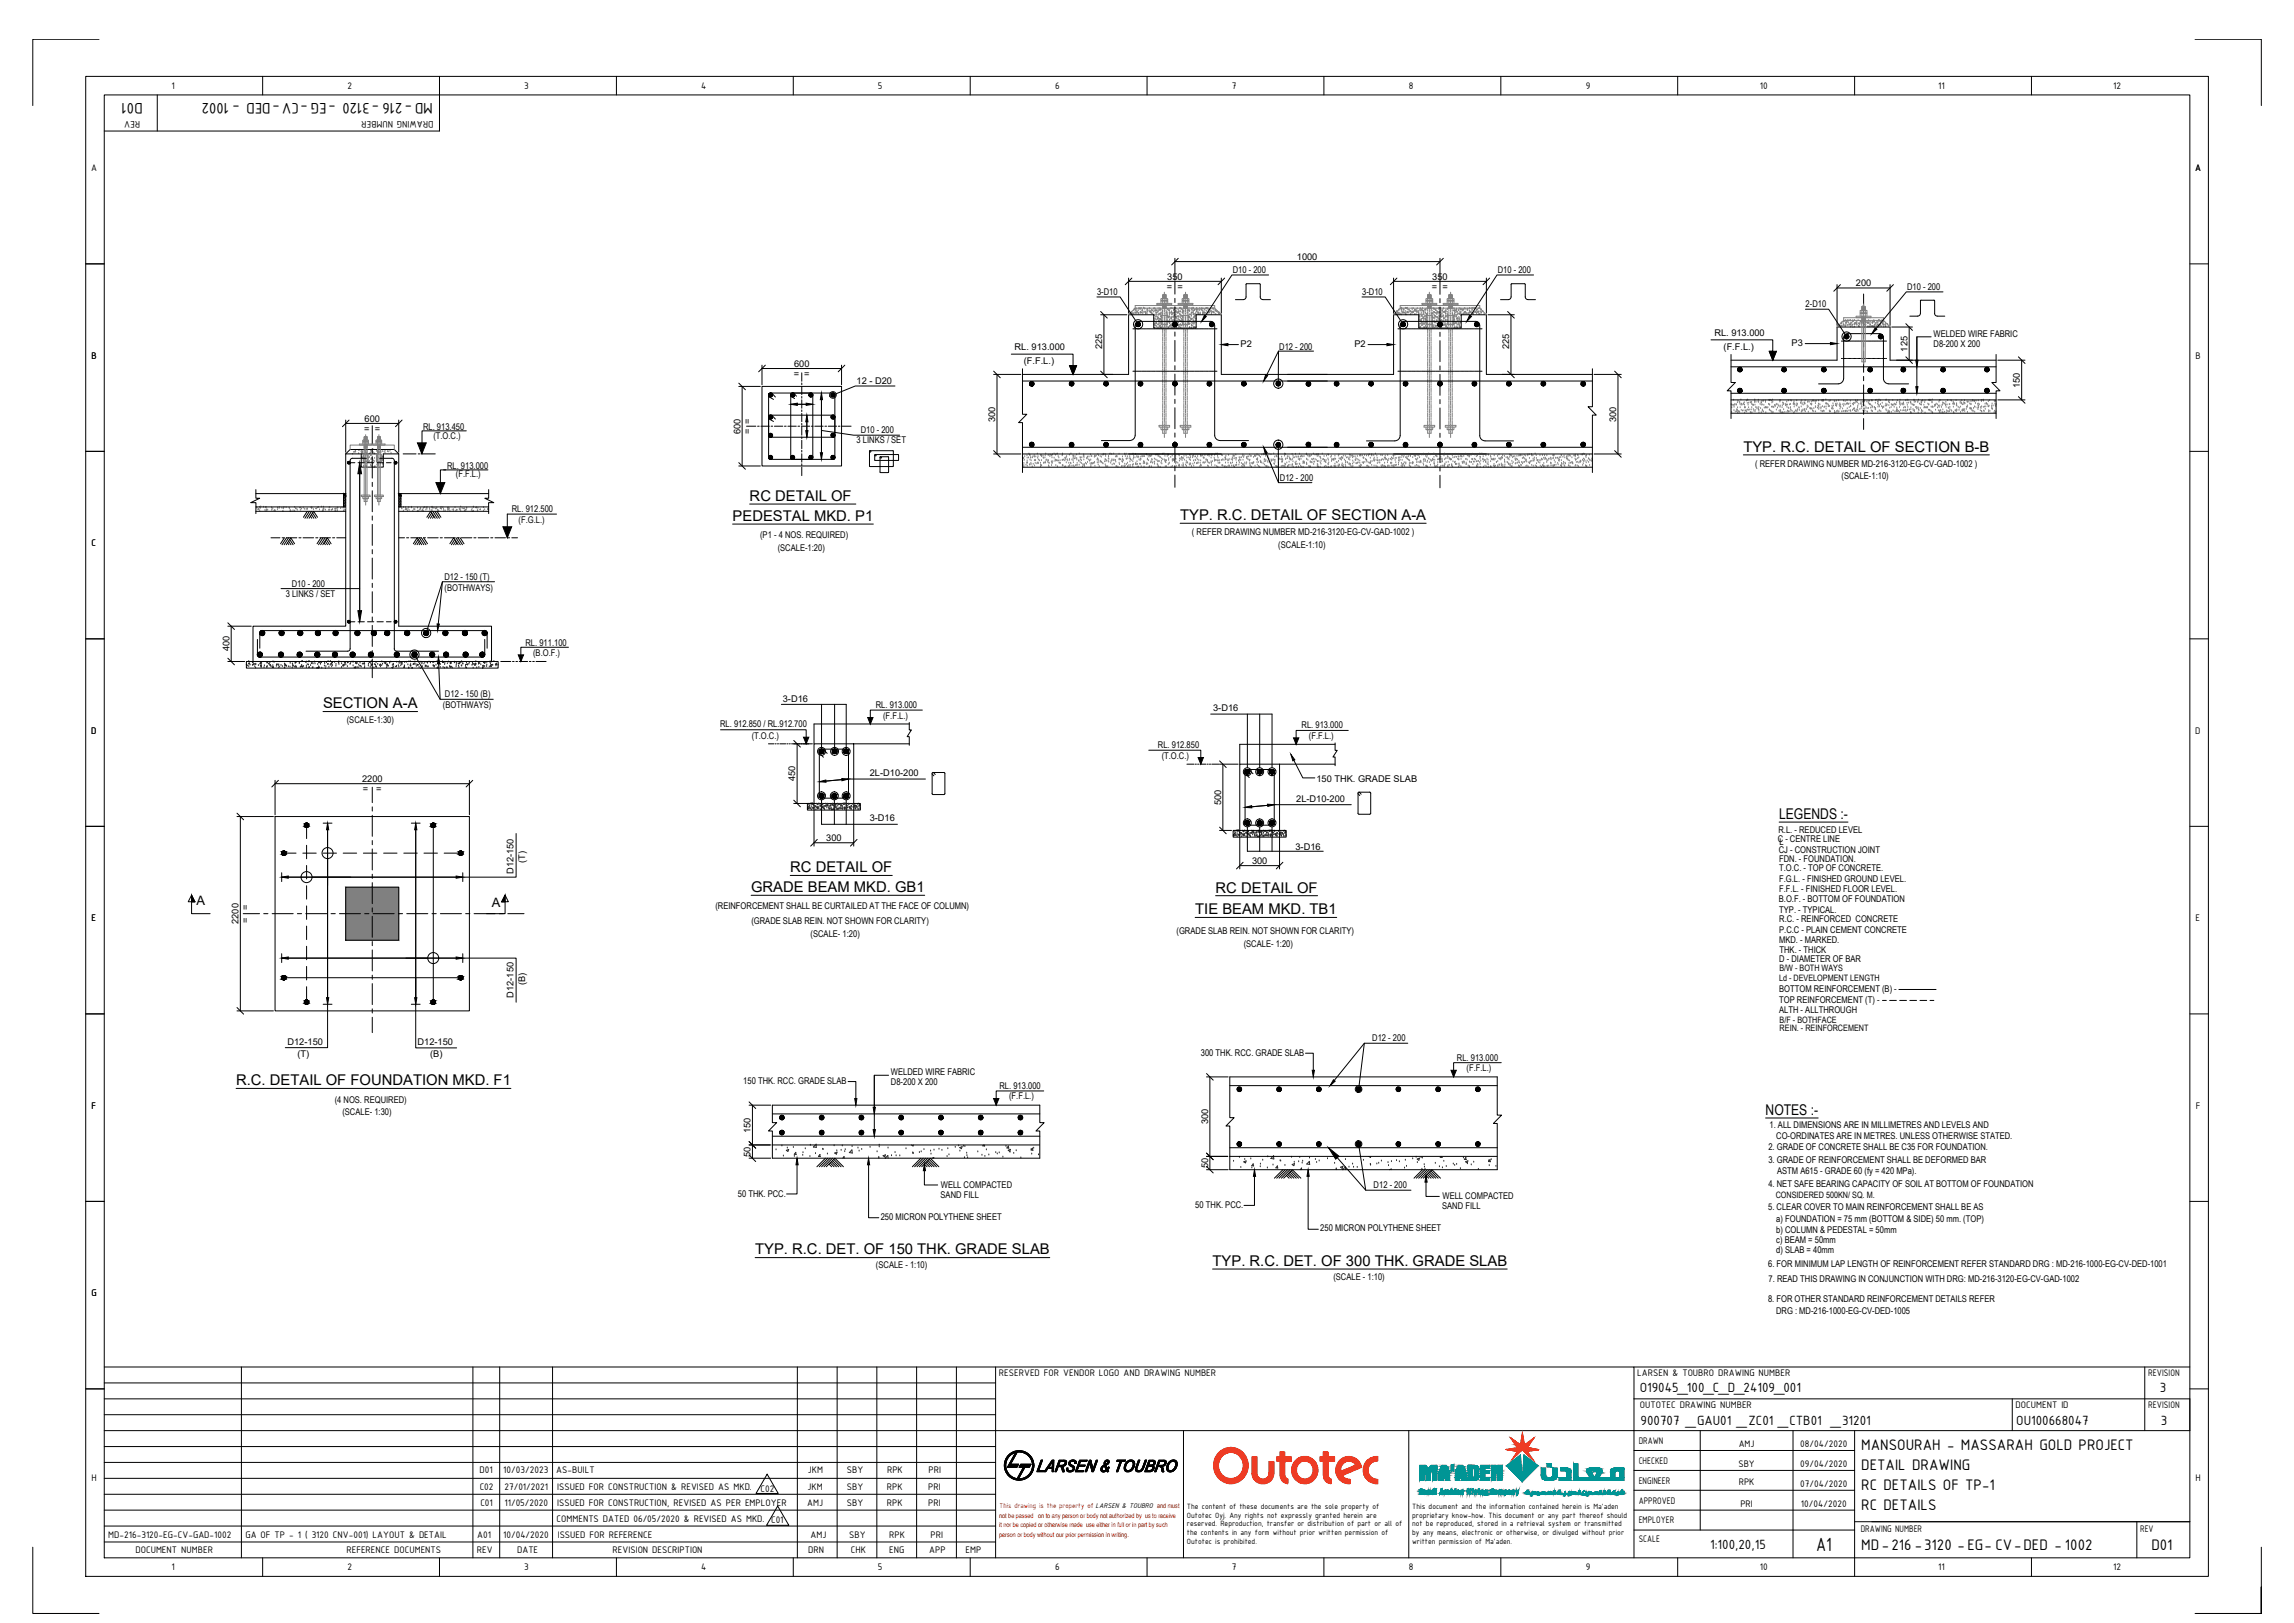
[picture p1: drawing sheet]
<svg xmlns="http://www.w3.org/2000/svg" width="1189mm" height="841mm" viewBox="0 0 1189 841" stroke-linecap="round" stroke-linejoin="round" font-family="sans-serif">
<defs><g id="words">
<text font-size="10.7" x="941" y="803">A1</text>
<g font-size="8.5">
<text x="74" y="53" transform="rotate(180 74 53)">D01</text>
<text x="224" y="53" transform="rotate(180 224 53)">MD-216 -3120 -EG -CV-DED - 1002</text>
<text x="965" y="752">MANSOURAH - MASSARAH GOLD PROJECT</text>
<text x="965" y="762">DETAIL DRAWING</text>
<text x="965" y="772">RC DETAILS OF TP-1</text>
<text x="965" y="783">RC DETAILS</text>
<text x="965" y="803">MD-216 -3120 -EG- CV-DED - 1002</text>
<text x="1115" y="803">D01</text>
</g>
<g font-size="7.7">
<text x="903" y="234">TYP. R.C. DETAIL OF SECTION B-B</text>
<text x="389" y="260">RC DETAIL OF</text>
<text x="380" y="270">PEDESTAL MKD. P1</text>
<text x="612" y="269">TYP. R.C. DETAIL OF SECTION A-A</text>
<text x="167" y="367">SECTION A-A</text>
<text x="922" y="424">LEGENDS :-</text>
<text x="410" y="452">RC DETAIL OF</text>
<text x="389" y="462">GRADE BEAM MKD. GB1</text>
<text x="630" y="462">RC DETAIL OF</text>
<text x="619" y="474">TIE BEAM MKD. TB1</text>
<text x="122" y="562">R.C. DETAIL OF FOUNDATION MKD. F1</text>
<text x="915" y="578">NOTES :-</text>
<text x="391" y="650">TYP. R.C. DET. OF 150 THK. GRADE SLAB</text>
<text x="628" y="656">TYP. R.C. DET. OF 300 THK. GRADE SLAB</text>
</g>
<g font-size="7.5">
<text x="850" y="721">O19045_100_C_D_24109_001</text>
<text x="1119" y="721">3</text>
<text x="850" y="739">900707 _GAU01 _ZC01 _CTB01 _31201</text>
<text x="1045" y="739">OU100668047</text>
<text x="1120" y="739">3</text>
<text x="886" y="803">1:100,20,15</text>
</g>
<g font-size="6.7">
<text x="102" y="469">A</text>
<text x="255" y="470">A</text>
</g>
<g font-size="5.3">
<text x="89" y="46">1</text>
<text x="180" y="46">2</text>
<text x="272" y="46">3</text>
<text x="363" y="46">4</text>
<text x="455" y="46">5</text>
<text x="547" y="46">6</text>
<text x="638" y="46">7</text>
<text x="730" y="46">8</text>
<text x="822" y="46">9</text>
<text x="912" y="46">10</text>
<text x="1004" y="46">11</text>
<text x="1095" y="46">12</text>
<text x="73" y="63" transform="rotate(180 73 63)">REV</text>
<text x="225" y="63" transform="rotate(180 225 63)">DRAWING NUMBER</text>
<text x="47" y="89">A</text>
<text x="1138" y="89">A</text>
<text x="47" y="186">B</text>
<text x="1138" y="186">B</text>
<text x="47" y="283">C</text>
<text x="47" y="380">D</text>
<text x="1138" y="380">D</text>
<text x="47" y="477">E</text>
<text x="1138" y="477">E</text>
<text x="47" y="575">F</text>
<text x="1138" y="575">F</text>
<text x="47" y="672">G</text>
<text x="518" y="713">RESERVED FOR VENDOR LOGO AND DRAWING NUMBER</text>
<text x="849" y="713">LARSEN &amp; TOUBRO DRAWING NUMBER</text>
<text x="1113" y="713">REVISION</text>
<text x="850" y="730">OUTOTEC DRAWING NUMBER</text>
<text x="1045" y="730">DOCUMENT ID</text>
<text x="1113" y="730">REVISION</text>
<text x="849" y="748">DRAWN</text>
<text x="901" y="750">AMJ</text>
<text x="933" y="750">08/04/2020</text>
<text x="849" y="759">CHECKED</text>
<text x="901" y="760">SBY</text>
<text x="933" y="760">09/04/2020</text>
<text x="47" y="768">H</text>
<text x="249" y="763">D01</text>
<text x="261" y="763">10/03/2023</text>
<text x="288" y="763">AS-BUILT</text>
<text x="419" y="763">JKM</text>
<text x="439" y="763">SBY</text>
<text x="460" y="763">RPK</text>
<text x="481" y="763">PRI</text>
<text x="1138" y="768">H</text>
<text x="249" y="772">C02</text>
<text x="261" y="772">27/01/2021</text>
<text x="289" y="772">ISSUED FOR CONSTRUCTION &amp; REVISED AS MKD.</text>
<text x="394" y="773">C02</text>
<text x="419" y="772">JKM</text>
<text x="439" y="772">SBY</text>
<text x="460" y="772">RPK</text>
<text x="481" y="772">PRI</text>
<text x="849" y="769">ENGINEER</text>
<text x="901" y="769">RPK</text>
<text x="933" y="771">07/04/2020</text>
<text x="849" y="779">APPROVED</text>
<text x="249" y="780">C01</text>
<text x="261" y="780">11/05/2020</text>
<text x="289" y="780">ISSUED FOR CONSTRUCTION, REVISED AS PER EMPLOYER</text>
<text x="418" y="780">AMJ</text>
<text x="439" y="780">SBY</text>
<text x="460" y="780">RPK</text>
<text x="481" y="780">PRI</text>
<text x="902" y="781">PRI</text>
<text x="933" y="781">10/04/2020</text>
<text x="288" y="789">COMMENTS DATED 06/05/2020 &amp; REVISED AS MKD. C01</text>
<text x="849" y="789">EMPLOYER</text>
<text x="56" y="797">MD-216-3120-EG-CV-GAD-1002</text>
<text x="127" y="797">GA OF TP - 1 ( 3120 CNV-001) LAYOUT &amp; DETAIL</text>
<text x="247" y="797">A01</text>
<text x="261" y="797">10/04/2020</text>
<text x="289" y="797">ISSUED FOR REFERENCE</text>
<text x="420" y="797">AMJ</text>
<text x="440" y="797">SBY</text>
<text x="461" y="797">RPK</text>
<text x="482" y="797">PRI</text>
<text x="964" y="794">DRAWING NUMBER</text>
<text x="1109" y="794">REV</text>
<text x="849" y="799">SCALE</text>
<text x="70" y="805">DOCUMENT NUMBER</text>
<text x="180" y="805">REFERENCE DOCUMENTS</text>
<text x="247" y="805">REV</text>
<text x="268" y="805">DATE</text>
<text x="317" y="805">REVISION DESCRIPTION</text>
<text x="419" y="805">DRN</text>
<text x="441" y="805">CHK</text>
<text x="461" y="805">ENG</text>
<text x="482" y="805">APP</text>
<text x="500" y="805">EMP</text>
<text x="89" y="814">1</text>
<text x="180" y="814">2</text>
<text x="272" y="814">3</text>
<text x="363" y="814">4</text>
<text x="455" y="814">5</text>
<text x="547" y="814">6</text>
<text x="638" y="814">7</text>
<text x="730" y="814">8</text>
<text x="822" y="814">9</text>
<text x="912" y="814">10</text>
<text x="1004" y="814">11</text>
<text x="1095" y="814">12</text>
</g>
<g font-size="4.8">
<text x="672" y="135">1000</text>
<text x="639" y="142">D10 - 200</text>
<text x="776" y="142">D10 - 200</text>
<text x="605" y="145">350</text>
<text x="742" y="145">350</text>
<text x="962" y="148">200</text>
<text x="569" y="153">3-D10</text>
<text x="605" y="150">= =</text>
<text x="706" y="153">3-D10</text>
<text x="742" y="150">= =</text>
<text x="988" y="150">D10 - 200</text>
<text x="936" y="159">2-D10</text>
<text x="643" y="180">P2</text>
<text x="702" y="180">P2</text>
<text x="888" y="174">RL. 913.000</text>
<text x="929" y="179">P3</text>
<text x="1002" y="175">WELDED WIRE FABRIC</text>
<text x="1002" y="180">D8-200 X 200</text>
<text x="526" y="182">RL. 913.000</text>
<text x="571" y="181" transform="rotate(-90 571 181)">225</text>
<text x="663" y="181">D12 - 200</text>
<text x="782" y="181" transform="rotate(-90 782 181)">225</text>
<text x="893" y="181">(F.F.L.)</text>
<text x="988" y="182" transform="rotate(-90 988 182)">125</text>
<text x="412" y="190">600</text>
<text x="531" y="189">(F.F.L.)</text>
<text x="411" y="195">= =</text>
<text x="444" y="199">12 - D20</text>
<text x="1047" y="201" transform="rotate(-90 1047 201)">150</text>
<text x="189" y="218">600</text>
<text x="516" y="219" transform="rotate(-90 516 219)">300</text>
<text x="838" y="219" transform="rotate(-90 838 219)">300</text>
<text x="189" y="224">= =</text>
<text x="219" y="223">RL. 913.450</text>
<text x="225" y="227">(T.O.C.)</text>
<text x="384" y="225" transform="rotate(-90 384 225)">600</text>
<text x="389" y="225" transform="rotate(-90 389 225)">= =</text>
<text x="446" y="224">D10 - 200</text>
<text x="444" y="230">3 LINKS / SET</text>
<text x="232" y="243">RL. 913.000</text>
<text x="910" y="242">( REFER DRAWING NUMBER MD-216-3120-EG-CV-GAD-1002 )</text>
<text x="236" y="247">(F.F.L.)</text>
<text x="663" y="249">D12 - 200</text>
<text x="954" y="248">(SCALE-1:10)</text>
<text x="265" y="265">RL. 912.500</text>
<text x="269" y="271">(F.G.L.)</text>
<text x="394" y="279">(P1 - 4 NOS. REQUIRED)</text>
<text x="618" y="277">( REFER DRAWING NUMBER MD-216-3120-EG-CV-GAD-1002 )</text>
<text x="403" y="286">(SCALE-1:20)</text>
<text x="662" y="284">(SCALE-1:10)</text>
<text x="151" y="304">D10 - 200</text>
<text x="230" y="300">D12 - 150 (T)</text>
<text x="148" y="309">3 LINKS / SET</text>
<text x="230" y="306">(BOTHWAYS)</text>
<text x="272" y="335">RL. 911.100</text>
<text x="119" y="338" transform="rotate(-90 119 338)">400</text>
<text x="276" y="340">(B.O.F.)</text>
<text x="231" y="361">D12 - 150 (B)</text>
<text x="406" y="364">3-D16</text>
<text x="230" y="367">(BOTHWAYS)</text>
<text x="454" y="367">RL. 913.000</text>
<text x="629" y="369">3-D16</text>
<text x="180" y="374">(SCALE-1:30)</text>
<text x="373" y="377">RL. 912.850 / RL.912.700</text>
<text x="458" y="372">(F.F.L.)</text>
<text x="675" y="377">RL. 913.000</text>
<text x="390" y="383">(T.O.C.)</text>
<text x="678" y="383">(F.F.L.)</text>
<text x="600" y="388">RL. 912.850</text>
<text x="602" y="393">(T.O.C.)</text>
<text x="451" y="402">2L-D10-200</text>
<text x="188" y="405">2200</text>
<text x="412" y="405" transform="rotate(-90 412 405)">450</text>
<text x="682" y="405">150 THK. GRADE SLAB</text>
<text x="188" y="410">=</text>
<text x="195" y="410">=</text>
<text x="633" y="417" transform="rotate(-90 633 417)">500</text>
<text x="672" y="416">2L-D10-200</text>
<text x="451" y="426">3-D16</text>
<text x="922" y="432">R.L. - REDUCED LEVEL</text>
<text x="428" y="436">300</text>
<text x="921" y="436">C - CENTRE LINE</text>
<text x="922" y="438">L</text>
<text x="671" y="440">3-D16</text>
<text x="922" y="442">CJ - CONSTRUCTION JOINT</text>
<text x="272" y="447" transform="rotate(-90 272 447)">(T)</text>
<text x="649" y="448">300</text>
<text x="922" y="447">FDN. - FOUNDATION.</text>
<text x="266" y="453" transform="rotate(-90 266 453)">D12-150</text>
<text x="922" y="451">T.O.C. - TOP OF CONCRETE.</text>
<text x="922" y="457">F.G.L. - FINISHED GROUND LEVEL.</text>
<text x="922" y="467">B.O.F. - BOTTOM OF FOUNDATION</text>
<text x="922" y="462">F.F.L. - FINISHED FLOOR LEVEL.</text>
<text x="129" y="471" transform="rotate(-90 129 471)">=</text>
<text x="371" y="471">(REINFORCEMENT SHALL BE CURTAILED AT THE FACE OF COLUMN)</text>
<text x="922" y="473">TYP. - TYPICAL.</text>
<text x="124" y="479" transform="rotate(-90 124 479)">2200</text>
<text x="129" y="478" transform="rotate(-90 129 478)">=</text>
<text x="389" y="479">(GRADE SLAB REIN. NOT SHOWN FOR CLARITY)</text>
<text x="922" y="478">R.C. - REINFORCED CONCRETE</text>
<text x="420" y="485">(SCALE- 1:20)</text>
<text x="610" y="484">(GRADE SLAB REIN. NOT SHOWN FOR CLARITY)</text>
<text x="922" y="483">P.C.C - PLAIN CEMENT CONCRETE</text>
<text x="645" y="491">(SCALE- 1:20)</text>
<text x="922" y="489">MKD. - MARKED.</text>
<text x="922" y="494">THK. - THICK</text>
<text x="922" y="498">D - DIAMETER OF BAR</text>
<text x="272" y="510" transform="rotate(-90 272 510)">(B)</text>
<text x="922" y="514">BOTTOM REINFORCEMENT (B) -</text>
<text x="266" y="517" transform="rotate(-90 266 517)">D12-150</text>
<text x="922" y="520">TOP REINFORCEMENT (T) -</text>
<text x="922" y="525">ALTH - ALLTHROUGH</text>
<text x="711" y="539">D12 - 200</text>
<text x="149" y="541">D12-150</text>
<text x="216" y="542">D12-150</text>
<text x="154" y="548">(T)</text>
<text x="223" y="548">(B)</text>
<text x="622" y="547">300 THK. RCC. GRADE SLAB</text>
<text x="755" y="550">RL. 913.000</text>
<text x="462" y="557">WELDED WIRE FABRIC</text>
<text x="760" y="555">(F.F.L.)</text>
<text x="385" y="562">150 THK. RCC. GRADE SLAB</text>
<text x="462" y="562">D8-200 X 200</text>
<text x="518" y="564">RL. 913.000</text>
<text x="523" y="570">(F.F.L.)</text>
<text x="173" y="572">(4 NOS. REQUIRED)</text>
<text x="177" y="578">(SCALE- 1:30)</text>
<text x="389" y="587" transform="rotate(-90 389 587)">150</text>
<text x="626" y="583" transform="rotate(-90 626 583)">300</text>
<text x="917" y="584">1. ALL DIMENSIONS ARE IN MILLIMETRES AND LEVELS AND</text>
<text x="921" y="590">CO-ORDINATES ARE IN METRES. UNLESS OTHERWISE STATED.</text>
<text x="389" y="599" transform="rotate(-90 389 599)">50</text>
<text x="916" y="596">2. GRADE OF CONCRETE SHALL BE C35 FOR FOUNDATION.</text>
<text x="626" y="605" transform="rotate(-90 626 605)">50</text>
<text x="916" y="603">3. GRADE OF REINFORCEMENT SHALL BE DEFORMED BAR</text>
<text x="921" y="608">ASTM A615 - GRADE 60 (fy = 420 MPa).</text>
<text x="488" y="616">WELL COMPACTED</text>
<text x="712" y="616">D12 - 200</text>
<text x="916" y="615">4. NET SAFE BEARING CAPACITY OF SOIL AT BOTTOM OF FOUNDATION</text>
<text x="382" y="620">50 THK. PCC.</text>
<text x="487" y="621">SAND FILL</text>
<text x="748" y="621">WELL COMPACTED</text>
<text x="619" y="626">50 THK. PCC.</text>
<text x="747" y="627">SAND FILL</text>
<text x="916" y="627">5. CLEAR COVER TO MAIN REINFORCEMENT SHALL BE AS</text>
<text x="456" y="632">250 MICRON POLYTHENE SHEET</text>
<text x="921" y="633">a) FOUNDATION = 75 mm (BOTTOM &amp; SIDE) 50 mm. (TOP)</text>
<text x="684" y="638">250 MICRON POLYTHENE SHEET</text>
<text x="921" y="639">b) COLUMN &amp; PEDESTAL = 50mm</text>
<text x="921" y="644">c) BEAM = 50mm</text>
<text x="921" y="650">d) SLAB = 40mm</text>
<text x="454" y="657">(SCALE - 1:10)</text>
<text x="916" y="657">6. FOR MINIMUM LAP LENGTH OF REINFORCEMENT REFER STANDARD DRG : MD-216-1000-EG-CV-DED-1001</text>
<text x="691" y="663">(SCALE - 1:10)</text>
<text x="917" y="664">7. READ THIS DRAWING IN CONJUNCTION WITH DRG: MD-216-3120-EG-CV-GAD-1002</text>
<text x="916" y="675">8. FOR OTHER STANDARD REINFORCEMENT DETAILS REFER</text>
<text x="920" y="681">DRG : MD-216-1000-EG-CV-DED-1005</text>
</g>
<g font-size="4.6">
<text x="922" y="503">B/W - BOTH WAYS</text>
<text x="922" y="508">Ld - DEVELOPMENT LENGTH</text>
<text x="922" y="530">B/F - BOTHFACE</text>
<text x="922" y="534">REIN. - REINFORCEMENT</text>
<text x="920" y="621">CONSIDERED 500KN/ SQ. M.</text>
</g>
<g font-size="4.3">
<text x="615" y="782">The content of these documents are the sole property of</text>
<text x="732" y="782">This document and the information contained herein is Ma'aden</text>
<text x="615" y="786">Outotec Oyj. Any rights not expressly granted herein are</text>
<text x="615" y="791">reserved. Reproduction, transfer or distribution of part or all of</text>
<text x="732" y="786">proprietary know-how. This document or any part thereof should</text>
<text x="732" y="791">not be reproduced, stored in a retrieval system or transmitted</text>
<text x="615" y="796">the contents in any form without prior written permission of</text>
<text x="732" y="796">by any means, electronic or otherwise, or divulged without prior</text>
<text x="615" y="800">Outotec is prohibited.</text>
<text x="732" y="800">written permission of Ma'aden.</text>
</g>
<text font-size="3.8" fill="#f00" x="518" y="782">This drawing is the property of LARSEN &amp; TOUBRO and must</text>
<g font-size="3.5" fill="#f00">
<text x="518" y="787">not be passed on to any person or body not authorized by us to receive</text>
<text x="518" y="792">it nor be copied or otherwise made use either in full or in part by such</text>
<text x="518" y="796">person or body without our prior permission in writing.</text>
</g>
</g></defs>
<!-- layer: CI-NEWLINES -->
<g fill="none" stroke="#000" stroke-width=".52">
<path d="M530 194h55v-31h13v7h22v-7h13v31h89v-31h13v7h22v-7h13v31h55M395 200h41v41h-41zM897 207h137M897 214h137M187 235v7h12v-7h8v89h48v19h-124v-19h48v-89h17M530 235h295M133 256h46M178 257h1M178 256v7M207 256h46M207 257h1M208 256v7"/>
<path d="M530 242h295M133 263h46M133 265h46M207 263h46M207 265h46M471 374v4h1l-2 4h1v4M471 375h-49v10M422 385h20v31h-20zM442 385h29M643 396h20v34h-20zM663 396h29M692 385v4h1l-2 3h1v5"/>
<path d="M692 386h-49v10M143 423h100v101h-100zM179 460h28v27h-28zM637 558h139M400 573h139M400 593h139M637 599h139"/>
</g>
<!-- layer: Rein. -->
<g fill="none" stroke="#000" stroke-width=".52">
<path d="M646 147v8h-2h-4M646 147h7v7M653 154l1 1h4M783 154l-1 1h-4M783 147h7l1 8h1h4M783 147v7M995 156h8M995 156v7l-1 1h-4M1003 156v7l1 1h4M587 170h1M588 170h.1M588 169l1-2h1h37h2v2"/>
<path d="M588 169v57M588 170h1M589 170h1M590 170h.1M590 170h1M591 170h.1M592 170h.1M592 170h1M593 170h.1M594 170h.1M594 170h1M595 170h.1"/>
<path d="M596 170h.1M596 170h1M597 170h.1M598 170h.1M598 170h1M599 170h.1M600 170h.1M600 170h1M601 170h.1M601 170h1M602 170h1M603 170h.1"/>
<path d="M603 170h1M604 170h1M605 170h.1M605 170h1M606 170h1M607 170h.1M607 170h1M608 170h.1M609 170h.1M609 170h1M610 170h.1M611 170h.1"/>
<path d="M611 170h1M612 170h.1M613 170h.1M613 170h1M614 170h.1M615 170h.1M615 170h1M616 170h.1M617 170h.1M617 170h1M618 170h.1M619 170h.1"/>
<path d="M619 170h1M620 170h.1M620 170h1M621 170h1M622 170h.1M622 170h1M623 170h1M624 170h.1M624 170h1M625 170h.1M626 170h.1M626 170h1"/>
<path d="M627 170h.1M628 170h.1M628 170h1M629 170h.1M630 169v57v1l2 1M630 170h.1M630 170h1M724 170h1M725 170h1M726 170h.1M726 170h1M727 170h1"/>
<path d="M728 170h.1M728 170h1M729 170h.1M730 170h.1M730 170h1M731 170h.1M732 170h.1M732 170h1M733 170h.1M734 170h.1M734 170h1M735 170h.1"/>
<path d="M736 170h.1M736 170h1M737 170h.1M738 170h.1M738 170h1M739 170h.1M739 170h1M740 170h1M741 170h.1M741 170h1M742 170h1M743 170h.1"/>
<path d="M743 170h1M744 170h1M745 170h.1M745 170h1M746 170h.1M747 170h.1M747 170h1M748 170h.1M749 170h.1M749 170h1M750 170h.1M751 170h.1"/>
<path d="M751 170h1M752 170h.1M753 170h.1M753 170h1M754 170h.1M755 170h.1M755 170h1M756 170h.1M757 170h.1M757 170h1M758 170h.1M758 170h1"/>
<path d="M759 170h1M760 170h.1M760 170h1M761 170h1M762 170h.1M762 170h1M763 170h.1M764 170h.1M764 170h1M765 170h.1M766 170h.1M766 170h1"/>
<path d="M767 170h.1M768 170h.1M954 177h1M955 177h.1M956 177h.1M956 177h1M957 177h.1M958 177h.1M958 177h1M959 177h.1M960 177h.1M960 177h1"/>
<path d="M961 177h.1M962 177h.1M962 177h1M963 177h.1M963 177h1M964 177h1M965 177h.1M965 177h1M966 177h1M967 177h.1M967 177h1M968 177h1"/>
<path d="M969 177h.1M969 177h1M970 177h.1M971 177h.1M971 177h1M972 177h.1M973 177h.1M973 177h1M974 177h.1M975 177h.1M975 177h1M976 177h.1"/>
<path d="M977 177h.1M977 177h1M530 197h295M587 192h1M588 192h.1M588 192h1M589 192h1M590 192h.1M590 192h1M591 192h.1M592 192h.1M592 192h1"/>
<path d="M593 192h.1M594 192h.1M594 192h1M595 192h.1M596 192h.1M596 192h1M597 192h.1M598 192h.1M598 192h1M599 192h.1M600 192h.1M600 192h1"/>
<path d="M601 192h.1M601 192h1M602 192h1M603 192h.1M603 192h1M604 192h1M605 192h.1M605 192h1M606 192h1M607 192h.1M607 192h1M608 192h.1"/>
<path d="M609 192h.1M609 192h1M610 192h.1M611 192h.1M611 192h1M612 192h.1M613 192h.1M613 192h1M614 192h.1M615 192h.1M615 192h1M616 192h.1"/>
<path d="M617 192h.1M617 192h1M618 192h.1M619 192h.1M619 192h1M620 192h.1M620 192h1M621 192h1M622 192h.1M622 192h1M623 192h1M624 192h.1"/>
<path d="M624 192h1M625 192h.1M626 192h.1M626 192h1M627 192h.1M628 192h.1M628 192h1M629 192h.1M630 192h.1M630 192h1M724 192h1M725 192h1"/>
<path d="M726 192h.1M726 192h1M727 192h1M728 192h.1M728 192h1M729 192h.1M730 192h.1M730 192h1M731 192h.1M732 192h.1M732 192h1M733 192h.1"/>
<path d="M734 192h.1M734 192h1M735 192h.1M736 192h.1M736 192h1M737 192h.1M738 192h.1M738 192h1M739 192h.1M739 192h1M740 192h1M741 192h.1"/>
<path d="M741 192h1M742 192h1M743 192h.1M743 192h1M744 192h1M745 192h.1M745 192h1M746 192h.1M747 192h.1M747 192h1M748 192h.1M749 192h.1"/>
<path d="M749 192h1M750 192h.1M751 192h.1M751 192h1M752 192h.1M753 192h.1M753 192h1M754 192h.1M755 192h.1M755 192h1M756 192h.1M757 192h.1"/>
<path d="M757 192h1M758 192h.1M758 192h1M759 192h1M760 192h.1M760 192h1M761 192h1M762 192h.1M762 192h1M763 192h.1M764 192h.1M764 192h1"/>
<path d="M765 192h.1M766 192h.1M766 192h1M767 192h.1M768 192h.1M897 190h137M942 199h11M953 199l1-1 1-2v-21l1-2h2h16h1l1 2v22l1 1 2 1M954 186h1M955 186h.1M956 186h.1M956 186h1"/>
<path d="M957 186h.1M958 186h.1M958 186h1M959 186h.1M960 186h.1M960 186h1M961 186h.1M962 186h.1M962 186h1M963 186h.1M963 186h1M964 186h1"/>
<path d="M965 186h.1M965 186h1M966 186h1M967 186h.1M967 186h1M968 186h1M969 186h.1M969 186h1M970 186h.1M971 186h.1M971 186h1M972 186h.1"/>
<path d="M973 186h.1M973 186h1M974 186h.1M975 186h.1M975 186h1M976 186h.1M977 186h.1M977 186h1M979 199h10M398 205l3 2M398 217l3 1M398 204h1h33h1"/>
<path d="M398 205v32l1 1h33l1-33M399 215l-1 1M399 215h33M400 204l2 2M400 215l2 2M410 205v32l1 1M410 205l2 2M411 204h-1M411 204l2 1M420 204h1M421 205v32l-1 1M432 215l1 1"/>
<path d="M897 204h137M181 240h3M186 240h3M190 237h-7l-2 2v98h-1h-21M190 240h4M195 240h4M197 237l6 1 1 1v98h2h21M200 240h3M398 226l1 1h33l1-1M451 234h.1M453 236h1M453 236h12l1 2-12 1z"/>
<path d="M454 236h.1M456 237h1M456 237v8h4M456 237h4M461 237v8M463 234v8M463 234h-12v8M530 232h295M571 228h15M588 226v1l-2 1M632 228h15M708 228h16l2-2v-57v-2h2h37h1l1 2v57l2 2h15"/>
<path d="M451 241l12 1M463 241v1M133 331v8l2 1h115M136 327l-1 1v8M136 327h115l1 1v8M181 322h3M186 322h3M190 322h4M195 322h4M200 322h3M251 331v8l-1 1M425 390l2 2"/>
<path d="M426 388l3 2M433 388l1 1M440 389l-1-1h-13l-1 1v24l1 1h13l1-1M440 389v24M646 399l-1 1v27l1 1M646 399h13l1 1v27l-1 1h-13M647 399l2 2M434 413l-1 1M483 401l1 1M484 400l-1 1v10l6 1 1-1v-10l-1-1M484 400h5M484 400l1 1"/>
<path d="M645 401l2 2M704 411l1 1M704 410v1v10v1M710 410v1v11h-6M710 411h-6l1 1M159 427v8M159 438v7M225 427v92M146 442h7M157 442h7M159 448v7M159 459v7"/>
<path d="M167 442h7M178 442h7M188 442h7M199 442h7M209 442h7M220 442h7M230 442h8M159 469v7M159 480v7M159 490v7M146 507h92M159 501v7"/>
<path d="M159 511v8M976 518h2M979 518h4M984 513h19M985 518h3M990 518h3M995 518h3M1000 518h2M400 577h139M637 563h139M400 589h139M637 595h139"/>
<circle cx="426" cy="389" r="1.1"/>
<circle cx="433" cy="389" r="1.1"/>
<circle cx="439" cy="389" r="1.1"/>
<circle cx="646" cy="400" r="1.1"/>
<circle cx="653" cy="400" r="1.1"/>
<circle cx="659" cy="400" r="1.1"/>
<circle cx="426" cy="412" r="1.1"/>
<circle cx="432" cy="412" r="1.1"/>
<circle cx="439" cy="412" r="1.1"/>
<circle cx="159" cy="428" r="1.1"/>
<circle cx="225" cy="428" r="1.1"/>
<circle cx="646" cy="426" r="1.1"/>
<circle cx="653" cy="426" r="1.1"/>
<circle cx="659" cy="426" r="1.1"/>
<circle cx="147" cy="442" r="1.1"/>
<circle cx="239" cy="442" r="1.1"/>
<circle cx="147" cy="507" r="1.1"/>
<circle cx="159" cy="519" r="1.1"/>
<circle cx="225" cy="519" r="1.1"/>
<circle cx="239" cy="507" r="1.1"/>
</g>
<!-- layer: CI-DIM -->
<g fill="none" stroke="#000" stroke-width=".52">
<path d="M609 134v11M609 136h137M746 134v12M585 146h48M585 144v18M633 144v18M657 142h-19l-13 22M722 144v18M722 146h48M770 144v18M795 142h-19l-14 22M952 147v22"/>
<path d="M952 149h28M980 147v22M1007 151h-19l-16 19M570 163h14M572 163v31M636 179h6M709 179h10M771 163h14M783 163v31M936 178h13M980 169h11M989 169v18"/>
<path d="M993 175v12M1001 175h-8v25M395 189v10M395 191h41M436 189v10M515 194h14M517 194v41M570 194h7M681 182h-18l-7 12M778 194h7M826 194h14M839 194v41"/>
<path d="M983 187h8M1035 187h14M1048 187v20M179 218v16M179 219h28M207 218v16M383 200h11M385 200v41M410 210h11M418 215v12M426 204v34M1035 207h14"/>
<path d="M186 240v82M426 223l16 3h24M515 235h14M656 235l7 15h17M826 235h14M133 254v4h2l-5 2h3v6M253 254v4h-2l5 2h-3v6M383 241h11M146 305h40M229 301l-2 22M118 324h12M120 324v19"/>
<path d="M118 343h9M227 344l1 18M405 365h34M627 370h32M398 385h3M402 385h.1M403 385h.1M404 385h3M408 385h.1M409 385h1M410 385h11M413 385v31"/>
<path d="M615 396h4M619 396h1M621 396h.1M622 396h3M626 396h.1M627 396h.1M628 396h4M632 396h10M634 396v34M671 394l4 9h6M143 404v18M143 406h100"/>
<path d="M243 404v18M411 416h10M422 417v21M436 404l-11 1M442 417v21M480 404h-40l-12 1M657 417l-12 1M700 417h-40l-11 1M123 423h19M125 423v101M167 427h5M170 430v113h-22"/>
<path d="M170 427v90M213 427h5M215 430v113h22M215 427v90M267 432v23h-118M422 437h20M426 427h39M632 430h6M643 431v19M663 431v19M146 452v5M146 455h90"/>
<path d="M240 452v5M643 449h20M646 441h40M99 464v9h10M99 464l2 3h-3zM262 464v9h-10M262 464l1 3h-3zM146 494v5M146 496h90M149 496h118v23M240 494v5M123 524h19"/>
<path d="M167 520h5M213 520h5M453 557v17M461 557h-8v28M677 546h4v9M730 541h-23l-16 19M440 560h4v9M388 593h11M390 593v7M625 599h11M627 599v7M693 600l15 17h23"/>
<path d="M388 600h11M413 604v15h-5M450 604v27h5M479 607v7h7M625 606h11M650 610v15h-5M678 610v27h5M739 613v7h7"/>
</g>
<!-- layer: 0 -->
<g fill="none" stroke="#000" stroke-width=".52">
<path d="M611 134l-4 3M748 134l-3 3M568 154h12l10 14M587 144l-4 4M609 146v6M609 155v2M609 159v11M635 144l-4 4M706 154h12l9 14M724 144l-3 4M746 146v7M746 155v2"/>
<path d="M746 159v11M772 144l-3 4M954 147l-4 4M966 152v6M981 147l-3 4M570 161l4 4M609 172v2M609 176v11M746 172v2M746 177v10M781 161l4 4M887 176h32v11v-5h-2l2 5 2-5"/>
<path d="M936 160h12l9 14M966 160v2M966 165v10M966 178v2M988 168l3 3M383 199l3 3M397 189l-4 4M438 189l-4 4M515 192l3 4M524 184h32v10v-5h-2l2 5 2-5M530 191v24h2l-4 4h2v26M570 192l4 4"/>
<path d="M609 189v3M609 194v11M663 182l-1 17M746 190v2M746 194v11M781 192l4 4M825 191v20h-2l4 4h-2v30M837 192l3 4M897 184v14h2l-4 5h2v14M897 187h55v-18h28v18h54M966 182v11M966 195v2"/>
<path d="M966 199v11M988 185l3 3M1034 184v14h-2l5 5h-3v14M1046 185l3 3M181 218l-4 3M208 218l-3 3M464 200h-21l-10 4M609 207v2M609 211v11M746 207v2M746 211v11M966 213v2"/>
<path d="M966 217v6M1046 206l3 3M179 235l2-2h23l3 2M193 221v9M193 232v3M193 237v11M242 223h-23v12M383 240l3 3M515 234l3 3M609 224v3M609 229v11M662 230l1 20"/>
<path d="M746 224v3M746 229v11M837 234l3 3M903 236h128M179 257h-1M179 257l-1 1M179 258l-1 1M179 259l-1 1M179 260l-1 1M193 250v2M193 254v11M207 257v1"/>
<path d="M208 257l-1 2M208 258l-1 1M208 259l-1 1M208 260l-1 1M230 244h23M231 244h-3v12M609 242v2M609 246v7M746 242v2M746 246v7M179 261l-1 1M179 262l-1 1"/>
<path d="M193 267v3M193 272v11M208 261l-1 1M208 261l-1 2M208 262l-1 1M288 266h-25v13M380 272h73M389 261h55M612 271h127M193 285v2M193 289v11M193 302v2"/>
<path d="M193 307v11M193 320v2M256 301h-27l-8 27M118 323l4 3M193 324v11M193 337v2M215 339l13 23h28M295 335h-25v8M118 341l4 4M131 343h-3v3h130v-3h-3M193 342v9M260 343h5"/>
<path d="M266 343h.1M267 343h1M269 343h4M274 343h1M276 343h1M278 343h5M167 369h49M373 378h45v7M426 365v22M433 365v22M439 365v22M478 368h-27v7"/>
<path d="M646 370v28M653 370v28M659 370v28M699 379h-27v7M411 384l4 3M595 389h27v7M632 394l3 4M144 404l-3 4M193 408v8M193 418v2M245 404l-3 4M411 415l4 3"/>
<path d="M422 416h-4v4h28v-4h-4M426 414v13M432 414v13M439 414v13M123 421l3 4M193 422v11M193 436v2M193 440v11M424 435l-4 3M444 435l-3 3M632 429l3 3M643 430h-4v4h28v-4h-4"/>
<path d="M646 428v13M653 429v12M659 428v13M922 426h36M162 455h20M170 445v14M193 453v2M193 457v11M410 454h52M644 447l-3 3M665 447l-4 3M126 473h9"/>
<path d="M137 473h2M141 473h11M154 473h2M158 473h11M172 473h2M176 473h11M189 473h2M193 470v3M193 475v11M193 473h11M206 473h3M211 473h11"/>
<path d="M224 473h2M228 473h11M241 473h3M246 473h11M259 473h2M263 473h9M389 464h90M619 475h74M630 464h53M193 488v2M193 492v11M210 496h12"/>
<path d="M193 505v2M193 510v11M123 522l3 4M193 523v2M193 527v8M625 556l4 4M637 558v21h3l-5 4h2v23h139v-24h-2l4-4h-2v-20M707 541l-3 22M778 551h-25v7M122 564h143M388 571l4 3M400 573v9h3l-5 4h2v14h139v-14h-2l4-4h-2v-9"/>
<path d="M541 565h-25v8M915 579h27M388 592l4 3M388 598l4 4M625 598l4 3M704 595l4 22M625 604l4 4M391 652h153M628 658h153"/>
<circle cx="590" cy="168" r="2.4"/>
<circle cx="727" cy="168" r="2.4"/>
<circle cx="957" cy="174" r="2.4"/>
<circle cx="662" cy="199" r="2.4"/>
<circle cx="432" cy="205" r="1.7"/>
<circle cx="662" cy="230" r="2.4"/>
<circle cx="215" cy="339" r="2.4"/>
<circle cx="221" cy="328" r="2.4"/>
<circle cx="426" cy="389" r="2.1"/>
<circle cx="426" cy="389" r="1"/>
<circle cx="433" cy="389" r="2.1"/>
<circle cx="433" cy="389" r="1"/>
<circle cx="439" cy="389" r="2.1"/>
<circle cx="439" cy="389" r="1"/>
<circle cx="646" cy="400" r="2.1"/>
<circle cx="646" cy="400" r="1"/>
<circle cx="653" cy="400" r="2.1"/>
<circle cx="653" cy="400" r="1"/>
<circle cx="659" cy="400" r="2.1"/>
<circle cx="659" cy="400" r="1"/>
<circle cx="426" cy="412" r="1"/>
<circle cx="426" cy="412" r="2.1"/>
<circle cx="432" cy="412" r="1"/>
<circle cx="432" cy="412" r="2.1"/>
<circle cx="439" cy="412" r="1"/>
<circle cx="439" cy="412" r="2.1"/>
<circle cx="646" cy="426" r="1"/>
<circle cx="646" cy="426" r="2.1"/>
<circle cx="653" cy="426" r="1"/>
<circle cx="653" cy="426" r="2.1"/>
<circle cx="659" cy="426" r="1"/>
<circle cx="659" cy="426" r="2.1"/>
<circle cx="159" cy="455" r="2.9"/>
<circle cx="170" cy="442" r="2.9"/>
<circle cx="225" cy="496" r="2.9"/>
<circle cx="704" cy="564" r="1.7"/>
<circle cx="704" cy="593" r="1.7"/>
</g>
<!-- layer: Rein. -->
<g fill="#000" stroke="#000" stroke-width=".52">
<path d="M589 168h1h-1zM608 168h1h-1zM627 168h1h-1zM726 168h1h-1zM745 168h1h-1zM764 168h1h-1zM956 174h1h-1zM974 174h1h-2zM534 198l1 1h-1zM554 198l1 1h-1zM572 198l1 1h-1zM590 198l1 1h-1z"/>
<path d="M608 198l1 1h-1zM626 198l1 1h-1zM644 198l1 1h-2zM661 198l1 1h-1zM677 198l1 1h-1zM692 198l1 1h-1zM709 198l2 1h-2zM727 198l1 1h-1zM745 198l1 1h-1zM763 198l1 1h-1zM781 198l1 1h-1zM799 198l1 1h-1z"/>
<path d="M819 198l1 1h-1zM901 191l1 1h-1zM924 191l1 1h-2zM944 191l1 1h-1zM968 191l1 1h-1zM985 191l1 1h-1zM1006 191l1 1h-1zM1029 191l1 1h-1zM399 205v1zM399 216v1zM411 205v1zM420 204v1z"/>
<path d="M432 205l-1 1zM432 216l-1 1zM901 202h1h-1zM924 202h1h-2zM944 202h1h-1zM968 202h1h-1zM985 202h1h-1zM1006 202h1h-1zM1029 202h1h-1zM399 237v1zM411 237v1h-1zM420 236v1z"/>
<path d="M432 237l-1 1zM432 226h-1zM535 230h1v1zM555 230h2l-1 1zM573 230h1v1zM591 230h1v1zM609 230h1v1zM627 230h1v1zM645 230h1v1zM662 230h2v1zM678 230h1v1zM693 230h1v1z"/>
<path d="M711 230h1v1zM728 230h2v1zM746 230h1v1zM764 230h1v1zM782 230h1v1zM800 230h1v1zM820 230h2v1zM181 322v1zM204 322h1zM205 322h1zM425 388h1zM432 390h1z"/>
<path d="M438 390h1zM652 399h1zM425 411h1zM432 414h1zM438 414h1zM646 401h1zM659 401h1zM158 427h1zM224 429h1zM224 427h1zM646 428h1zM652 425h1z"/>
<path d="M147 443h1zM238 441h1zM147 508h1zM158 518h1zM224 518h1zM238 506h1zM224 520h1zM404 579h1h-1zM425 579h1h-1zM445 579h1h-1zM466 579h1h-1zM487 579h1h-2z"/>
<path d="M507 579h1h-1zM528 579h1h-1zM641 564h1h-1zM662 564h1h-1zM682 564h1h-1zM703 564h1h-1zM724 564h1h-1zM744 564h1h-1zM765 564h1h-1zM405 587h1zM426 587h1zM446 587h2h-1z"/>
<path d="M467 587h1zM488 587h1zM508 587h1zM529 587h1zM642 593h1zM663 593h1zM683 593h2zM704 593h1zM725 593h1zM745 593h1zM766 593h1z"/>
<path d="M589 168v1l1-1zM589 169l1-1-1 1zM590 168l-1 1z"/>
<path d="M590 168l-1 1h1zM590 168v1zM590 168v1h1z"/>
<path d="M589 167l1 1v-1zM589 167l1 1zM589 167v1h1z"/>
<path d="M590 168l1 1zM590 168h1v1zM590 168h1z"/>
<path d="M591 167l-1 1h1zM590 167h1l-1 1zM590 167v1v-1z"/>
<path d="M608 168v1l1-1zM608 169l1-1-1 1zM609 168l-1 1z"/>
<path d="M609 168l-1 1h1zM609 168v1zM609 168v1h1z"/>
<path d="M608 167l1 1v-1zM608 167l1 1zM608 167v1h1z"/>
<path d="M609 168l1 1zM609 168h1v1zM609 168h1z"/>
<path d="M609 168h1v-1zM609 167h1l-1 1zM609 167v1v-1z"/>
<path d="M627 168v1l1-1zM627 169l1-1-1 1zM628 168l-1 1h1z"/>
<path d="M628 168v1zM628 168v1zM628 168v1h1z"/>
<path d="M628 167v1v-1zM627 167h1v1zM627 167v1h1z"/>
<path d="M628 168l1 1zM628 168h1v1zM628 168h1z"/>
<path d="M628 168h1v-1zM628 167h1l-1 1zM628 167v1v-1z"/>
<path d="M726 168v1l1-1zM726 169l1-1-1 1zM727 168l-1 1h1z"/>
<path d="M727 168v1zM727 168l1 1h-1zM727 168l1 1z"/>
<path d="M727 167v1v-1zM726 167h1v1zM726 167v1h1z"/>
<path d="M727 168l1 1zM727 168h1v1zM727 168h1z"/>
<path d="M728 167l-1 1h1zM728 167l-1 1zM727 167v1l1-1z"/>
<path d="M745 168v1l1-1zM745 169l1-1-1 1zM746 168l-1 1h1z"/>
<path d="M746 168v1zM746 168l1 1h-1zM746 168l1 1z"/>
<path d="M746 167v1v-1zM745 167h1v1zM745 167v1h1z"/>
<path d="M746 168l1 1zM746 168h1v1zM746 168h1z"/>
<path d="M746 168h1v-1zM747 167l-1 1zM746 167v1l1-1z"/>
<path d="M764 168v1l1-1zM764 169l1-1v1zM765 168v1z"/>
<path d="M765 168v1zM765 168l1 1h-1zM765 168l1 1z"/>
<path d="M765 167v1v-1zM765 167v1zM765 167l-1 1h1z"/>
<path d="M765 168l1 1zM765 168h2l-1 1zM765 168h2h-1z"/>
<path d="M765 168h1v-1zM766 167l-1 1zM765 167v1l1-1z"/>
<path d="M956 174v1l1-1zM956 175l1-1-1 1zM957 174l-1 1 1 1z"/>
<path d="M957 174v2zM957 174v1v1zM957 174v1h1z"/>
<path d="M957 173v1v-1zM956 174l1-1v1zM956 174h1z"/>
<path d="M957 174l1 1zM957 174h1v1zM957 174h1z"/>
<path d="M958 174h-1h1zM957 173l1 1h-1zM957 173v1v-1z"/>
<path d="M973 174l1 1 1-1zM974 175l1-1-1 1zM975 174l-1 1z"/>
<path d="M975 174l-1 1 1 1zM975 174v1v1zM975 174v1h1z"/>
<path d="M974 173l1 1v-1zM974 174v-1l1 1zM974 174h1z"/>
<path d="M975 174l1 1zM975 174h1v1zM975 174h1z"/>
<path d="M975 174h1zM975 173v1zM975 173v1v-1z"/>
<path d="M534 199h1zM534 199h1l-1 1zM534 200l1-1z"/>
<path d="M535 199l-1 1h1zM535 199v1zM535 199v1z"/>
<path d="M534 198l1 1v-1zM534 198l1 1zM534 198l1 1z"/>
<path d="M535 199v1l1-1zM535 199h1zM535 199h1v-1z"/>
<path d="M535 199l1-1zM535 198h1l-1 1zM535 198v1v-1z"/>
<path d="M554 199h1zM554 199h1l-1 1zM554 200h1v-1z"/>
<path d="M555 199v1zM555 199l1 1h-1zM555 199l1 1z"/>
<path d="M555 198v1v-1zM555 198v1zM555 198h-1l1 1z"/>
<path d="M555 199l1 1v-1zM555 199h2h-1zM555 199h2l-1-1z"/>
<path d="M555 199l1-1zM556 198l-1 1zM555 198v1l1-1z"/>
<path d="M572 199h1zM572 199h1l-1 1zM572 200h1v-1z"/>
<path d="M573 199v1zM573 199l1 1h-1zM573 199l1 1z"/>
<path d="M573 198v1v-1zM572 198h1v1zM572 198l1 1z"/>
<path d="M573 199l1 1v-1zM573 199h1zM573 199h1v-1z"/>
<path d="M573 199l1-1zM574 198l-1 1zM573 198v1l1-1z"/>
<path d="M590 199h1zM590 199h1l-1 1zM590 200h1v-1z"/>
<path d="M591 199v1zM591 199v1zM591 199v1h1z"/>
<path d="M591 198v1v-1zM590 198h1v1zM590 198l1 1z"/>
<path d="M591 199l1 1v-1zM591 199h1zM591 199h1v-1z"/>
<path d="M592 198l-1 1 1-1zM592 198l-1 1zM591 198v1l1-1z"/>
<path d="M608 199h1zM608 199h1l-1 1zM608 200l1-1z"/>
<path d="M609 199l-1 1h1zM609 199v1zM609 199v1h1z"/>
<path d="M608 198l1 1v-1zM608 198l1 1zM608 198l1 1z"/>
<path d="M609 199l1 1v-1zM609 199h1zM609 199h1v-1z"/>
<path d="M609 199l1-1zM609 198h1l-1 1zM609 198v1v-1z"/>
<path d="M626 199h1zM626 199h1l-1 1zM627 199l-1 1z"/>
<path d="M627 199l-1 1h1zM627 199v1zM627 199v1h1z"/>
<path d="M626 198l1 1v-1zM626 198l1 1zM626 198l1 1z"/>
<path d="M627 199l1 1v-1zM627 199h1zM627 199h1v-1z"/>
<path d="M628 198l-1 1 1-1zM627 198h1l-1 1zM627 198v1v-1z"/>
<path d="M643 199h1h1zM644 199h1l-1 1zM645 199l-1 1z"/>
<path d="M645 199l-1 1h1zM645 199v1zM645 199v1z"/>
<path d="M644 198l1 1v-1zM644 198l1 1zM644 198l1 1z"/>
<path d="M645 199v1l1-1zM645 199h1zM645 199h1v-1z"/>
<path d="M645 198v1l1-1zM645 198v1zM645 198v1v-1z"/>
<path d="M661 199h1zM661 199h1v1zM662 199v1z"/>
<path d="M662 199v1zM662 199l1 1h-1zM662 199l1 1z"/>
<path d="M662 198v1v-1zM662 198v1zM662 198h-1l1 1z"/>
<path d="M662 199l1 1 1-1zM662 199h2zM662 199h2v-1z"/>
<path d="M663 198l-1 1 2-1zM663 198l-1 1zM662 198v1l1-1z"/>
<path d="M677 199h1zM677 199h1l-1 1zM677 200h1v-1z"/>
<path d="M678 199v1zM678 199l1 1h-1zM678 199l1 1z"/>
<path d="M678 198v1v-1zM677 198h1v1zM677 198l1 1z"/>
<path d="M678 199l1 1v-1zM678 199h1zM678 199h1v-1z"/>
<path d="M678 199l1-1zM679 198l-1 1zM678 198v1l1-1z"/>
<path d="M692 199h1zM692 199h1l-1 1zM692 200l1-1z"/>
<path d="M693 199l-1 1h1zM693 199v1zM693 199v1h1z"/>
<path d="M692 198l1 1v-1zM692 198l1 1zM692 198l1 1z"/>
<path d="M693 199l1 1v-1zM693 199h1zM693 199h1v-1z"/>
<path d="M694 198l-1 1 1-1zM693 198h1l-1 1zM693 198v1v-1z"/>
<path d="M709 199h2zM709 199h2l-1 1zM711 199l-1 1z"/>
<path d="M711 199l-1 1h1zM711 199v1zM711 199v1z"/>
<path d="M710 198l1 1v-1zM710 198l1 1zM710 198h-1l2 1z"/>
<path d="M711 199v1l1-1zM711 199h1zM711 199h1v-1z"/>
<path d="M711 199l1-1h-1zM711 198v1zM711 198v1v-1z"/>
<path d="M727 199h1zM727 199h1v1zM728 200v-1z"/>
<path d="M728 199v1zM728 199l1 1h-1zM728 199l1 1z"/>
<path d="M728 198v1v-1zM728 198v1zM728 198h-1l1 1z"/>
<path d="M728 199l1 1v-1zM728 199h2h-1zM728 199h2v-1z"/>
<path d="M728 199l2-1h-1zM729 198l-1 1zM728 198v1l1-1z"/>
<path d="M745 199h1zM745 199h1l-1 1zM745 200h1v-1z"/>
<path d="M746 199v1zM746 199l1 1h-1zM746 199l1 1z"/>
<path d="M746 198v1v-1zM745 198h1v1zM745 198l1 1z"/>
<path d="M746 199l1 1v-1zM746 199h1zM746 199h1v-1z"/>
<path d="M746 199l1-1zM747 198l-1 1zM746 198v1l1-1z"/>
<path d="M763 199h1zM763 199h1l-1 1zM764 199l-1 1h1z"/>
<path d="M764 199v1zM764 199l1 1h-1zM764 199l1 1z"/>
<path d="M764 198v1v-1zM763 198h1v1zM763 198l1 1z"/>
<path d="M764 199l1 1v-1zM764 199h1zM764 199h1v-1z"/>
<path d="M765 198l-1 1 1-1zM765 198l-1 1zM764 198v1l1-1z"/>
<path d="M781 199h1zM781 199h1l-1 1zM782 199l-1 1h1z"/>
<path d="M782 199v1zM782 199v1zM782 199v1h1z"/>
<path d="M782 198v1v-1zM781 198h1v1zM781 198l1 1z"/>
<path d="M782 199l1 1v-1zM782 199h1zM782 199h1v-1z"/>
<path d="M783 198l-1 1 1-1zM782 198h1l-1 1zM782 198v1v-1z"/>
<path d="M799 199h1zM799 199h1l-1 1zM800 199l-1 1z"/>
<path d="M800 199l-1 1h1zM800 199v1zM800 199v1h1z"/>
<path d="M799 198l1 1v-1zM799 198l1 1zM799 198l1 1z"/>
<path d="M800 199l1 1v-1zM800 199h1zM800 199h1v-1z"/>
<path d="M801 198l-1 1 1-1zM800 198h1l-1 1zM800 198v1v-1z"/>
<path d="M819 199h1zM819 199h1v1zM820 199v1z"/>
<path d="M820 199v1h1zM820 199l1 1zM820 199l1 1z"/>
<path d="M820 198v1v-1zM820 198v1zM820 198h-1l1 1z"/>
<path d="M820 199l1 1 1-1zM820 199h2zM820 199h2v-1z"/>
<path d="M820 199l2-1h-1zM821 198l-1 1zM820 198v1l1-1z"/>
<path d="M901 192h1zM901 192h1h-1zM902 192h-1v1z"/>
<path d="M902 192l-1 1h1zM902 192v1zM902 192v1l1-1z"/>
<path d="M901 190l1 2v-2zM901 191v-1l1 2zM901 191l1 1z"/>
<path d="M902 192h1zM902 192l1-1v1zM902 192l1-1z"/>
<path d="M902 191v1l1-1zM902 190v1v1zM902 190v2v-2z"/>
<path d="M923 192h1h1zM924 192h1h-1zM924 192v1l1-1z"/>
<path d="M925 192l-1 1h1zM925 192v1zM925 192v1v-1z"/>
<path d="M924 190l1 2v-2zM924 191v-1l1 2zM924 191l1 1z"/>
<path d="M925 192h1zM925 192l1-1v1zM925 192l1-1z"/>
<path d="M925 191v1l1-1zM925 190v1v1zM925 190v2v-2z"/>
<path d="M944 192h1zM944 192h1h-1zM945 192h-1l1 1z"/>
<path d="M945 192v1zM945 192l1 1h-1zM945 192l1 1v-1z"/>
<path d="M945 190v2v-2zM944 191l1-1v2zM944 191l1 1z"/>
<path d="M945 192h1zM945 192l1-1v1zM945 192l1-1z"/>
<path d="M946 191l-1 1 1-1zM946 190v1l-1 1zM945 190v2l1-2z"/>
<path d="M968 192h1zM968 192h1h-1zM969 192h-1l1 1z"/>
<path d="M969 192v1zM969 192l1 1h-1zM969 192l1 1v-1z"/>
<path d="M969 190v2v-2zM968 191l1-1v2zM968 191l1 1z"/>
<path d="M969 192h1zM969 192l1-1v1zM969 192l1-1z"/>
<path d="M970 191l-1 1 1-1zM970 190v1l-1 1zM969 190v2l1-2z"/>
<path d="M985 192h1zM985 192h1zM986 192v1z"/>
<path d="M986 192v1zM986 192l1 1h-1zM986 192l1 1v-1z"/>
<path d="M986 190v2v-2zM986 191v-1v2zM986 191h-1l1 1z"/>
<path d="M986 192h1zM986 192l2-1-1 1zM986 192l2-1h-1z"/>
<path d="M987 191l-1 1 1-1zM987 190v1l-1 1zM986 190v2l1-2z"/>
<path d="M1006 192h1zM1006 192h1h-1zM1007 192h-1l1 1z"/>
<path d="M1007 192v1zM1007 192v1zM1007 192v1l1-1z"/>
<path d="M1007 190v2v-2zM1006 191l1-1v2zM1006 191l1 1z"/>
<path d="M1007 192h1zM1007 192l1-1v1zM1007 192l1-1z"/>
<path d="M1008 191l-1 1 1-1zM1007 190l1 1-1 1zM1007 190v2v-2z"/>
<path d="M1029 192h1zM1029 192h1h-1zM1030 192h-1v1z"/>
<path d="M1030 192l-1 1h1zM1030 192v1zM1030 192v1l1-1z"/>
<path d="M1029 190l1 2v-2zM1029 191v-1l1 2zM1029 191l1 1z"/>
<path d="M1030 192h1zM1030 192l1-1v1zM1030 192l1-1z"/>
<path d="M1031 191l-1 1 1-1zM1030 190l1 1-1 1zM1030 190v2v-2z"/>
<path d="M398 205h1zM398 205h1z"/>
<path d="M398 216h1zM398 216h1zM399 217v-1z"/>
<path d="M399 204v1zM399 204v1zM398 204l1 1z"/>
<path d="M399 215v1zM399 215v1zM398 216h1z"/>
<path d="M399 205v1zM399 205l1 1zM399 205h1z"/>
<path d="M399 216l1 1zM399 216l1 1zM399 216l1 1z"/>
<path d="M400 204l-1 1zM399 204v1zM399 204v1z"/>
<path d="M400 215l-1 1zM399 215v1zM399 215v1z"/>
<path d="M399 205h1zM399 205h1zM399 205l1-1z"/>
<path d="M399 216l1 1zM399 216h1zM399 216h1z"/>
<path d="M410 205h1zM410 205h1zM410 205v1l1-1z"/>
<path d="M410 204l1 1zM410 204l1 1zM410 204l1 1z"/>
<path d="M411 204v1zM411 204v1zM410 204l1 1v-1z"/>
<path d="M411 205h1zM411 205h1zM411 205v-1z"/>
<path d="M419 204l1 1zM419 205h1zM419 205h1z"/>
<path d="M420 205v1zM420 205v1zM420 205l1 1z"/>
<path d="M420 204v1zM419 204l1 1zM419 204l1 1z"/>
<path d="M420 205l1 1v-1zM420 205h1zM420 205h1z"/>
<path d="M420 205l1-1zM420 205l1-1zM421 204l-1 1z"/>
<path d="M431 205h1zM431 205h1zM431 205h1z"/>
<path d="M431 216h1zM431 216h1zM431 217l1-1z"/>
<path d="M431 204l1 1zM431 204l1 1zM431 204l1 1z"/>
<path d="M431 215l1 1zM431 215l1 1zM431 216h1z"/>
<path d="M432 205v1zM432 205v1zM432 205h1z"/>
<path d="M432 216v1zM432 216v1zM432 216v1h1z"/>
<path d="M432 204v1zM432 204v1zM431 204l1 1z"/>
<path d="M432 215v1zM432 215v1zM431 215l1 1z"/>
<path d="M432 205h1zM432 205h1zM432 205v-1z"/>
<path d="M432 216l1 1zM432 216h1zM432 216h1z"/>
<path d="M901 202v1l1-1zM901 203l1-1-1 1zM902 202l-1 1z"/>
<path d="M902 202l-1 1 1 1zM902 202v1v1zM902 202v1h1z"/>
<path d="M901 201l1 1v-1zM901 202v-1l1 1zM901 202h1z"/>
<path d="M902 202l1 1zM902 202h1v1zM902 202h1z"/>
<path d="M902 202h1zM902 201v1zM902 201v1v-1z"/>
<path d="M923 202l1 1 1-1zM924 203l1-1-1 1zM925 202l-1 1z"/>
<path d="M925 202l-1 1 1 1zM925 202v1v1zM925 202v1z"/>
<path d="M924 201l1 1v-1zM924 202v-1l1 1zM924 202h1z"/>
<path d="M925 202v1h1zM925 202h1v1zM925 202h1z"/>
<path d="M925 202h1zM925 201v1zM925 201v1v-1z"/>
<path d="M944 202v1l1-1zM944 203l1-1-1 1zM945 202l-1 1h1z"/>
<path d="M945 202v1v1zM945 202l1 1-1 1zM945 202l1 1z"/>
<path d="M945 201v1v-1zM944 202l1-1v1zM944 202h1z"/>
<path d="M945 202l1 1zM945 202h1v1zM945 202h1z"/>
<path d="M946 202h-1h1zM946 201v1h-1zM945 201v1l1-1z"/>
<path d="M968 202v1l1-1zM968 203l1-1-1 1zM969 202l-1 1h1z"/>
<path d="M969 202v1v1zM969 202l1 1-1 1zM969 202l1 1z"/>
<path d="M969 201v1v-1zM968 202l1-1v1zM968 202h1z"/>
<path d="M969 202l1 1zM969 202h1v1zM969 202h1z"/>
<path d="M970 202h-1h1zM970 201v1h-1zM969 201v1l1-1z"/>
<path d="M985 202v1l1-1zM985 203l1-1v1zM986 202v1z"/>
<path d="M986 202v1v1zM986 202l1 1-1 1zM986 202l1 1z"/>
<path d="M986 201v1v-1zM986 202v-1v1zM986 202h-1h1z"/>
<path d="M986 202l1 1zM986 202h2l-1 1zM986 202h2h-1z"/>
<path d="M987 202h-1h1zM987 201v1h-1zM986 201v1l1-1z"/>
<path d="M1006 202v1l1-1zM1006 203l1-1-1 1zM1007 202l-1 1h1z"/>
<path d="M1007 202v1v1zM1007 202v1v1zM1007 202v1h1z"/>
<path d="M1007 201v1v-1zM1006 202l1-1v1zM1006 202h1z"/>
<path d="M1007 202l1 1zM1007 202h1v1zM1007 202h1z"/>
<path d="M1008 202h-1h1zM1007 201l1 1h-1zM1007 201v1v-1z"/>
<path d="M1029 202v1l1-1zM1029 203l1-1-1 1zM1029 203l1-1z"/>
<path d="M1030 202l-1 1 1 1zM1030 202v1v1zM1030 202v1h1z"/>
<path d="M1029 201l1 1v-1zM1029 202v-1l1 1zM1029 202h1z"/>
<path d="M1030 202l1 1zM1030 202h1v1zM1030 202h1z"/>
<path d="M1031 202h-1h1zM1030 201l1 1h-1zM1030 201v1v-1z"/>
<path d="M180 240h1zM180 240h1z"/>
<path d="M180 239l1 1zM180 239l1 1zM180 239l1 1z"/>
<path d="M181 239v1zM181 239v1z"/>
<path d="M204 240h1zM204 240h1z"/>
<path d="M205 239v1zM204 239l1 1zM204 239l1 1z"/>
<path d="M205 240h1zM205 239v1zM205 239v1z"/>
<path d="M398 237h1zM398 237h1zM399 238v-1z"/>
<path d="M398 226h1zM398 226h1z"/>
<path d="M399 236v1zM399 236v1zM398 237h1z"/>
<path d="M399 225v1zM399 225v1zM398 225l1 1z"/>
<path d="M399 237v1zM399 237l1 1zM399 237h1z"/>
<path d="M399 226l1 1zM399 226l1 1zM399 226h1z"/>
<path d="M400 236l-1 1 1-1zM399 236v1zM399 236v1z"/>
<path d="M400 225l-1 1zM399 225v1zM399 225v1z"/>
<path d="M399 237h1zM399 237h1zM399 237h1z"/>
<path d="M399 226h1zM399 226h1zM399 226l1-1z"/>
<path d="M410 237h1zM410 237h1zM411 237l-1 1z"/>
<path d="M410 236l1 1-1-1zM410 236l1 1zM410 237h1z"/>
<path d="M411 237v1zM411 237v1zM411 237v1z"/>
<path d="M411 236v1zM411 236v1zM410 236l1 1z"/>
<path d="M411 237h1zM411 237h1zM411 237v-1z"/>
<path d="M419 237h1zM419 237h1zM419 237h1z"/>
<path d="M419 238l1-1zM420 237v1zM420 237v1z"/>
<path d="M420 236v1zM420 236v1zM420 236v1z"/>
<path d="M420 237l1 1zM420 237h1zM420 237h1z"/>
<path d="M420 237h1zM420 237h1zM421 236l-1 1 1-1z"/>
<path d="M431 237h1zM431 237h1zM431 238l1-1z"/>
<path d="M431 226h1zM431 226h1zM431 226h1z"/>
<path d="M431 236l1 1zM431 236l1 1zM431 237h1z"/>
<path d="M431 225l1 1zM431 225l1 1zM431 225l1 1z"/>
<path d="M432 237v1zM432 237v1zM432 237h1z"/>
<path d="M432 226v1zM432 226v1zM432 226h1z"/>
<path d="M432 236v1v-1zM432 236v1zM431 236l1 1z"/>
<path d="M432 225v1zM432 225v1zM431 225l1 1z"/>
<path d="M432 237h1zM432 237h1zM432 237h1z"/>
<path d="M432 226h1zM432 226h1zM432 226v-1z"/>
<path d="M534 231l1-1zM534 231l1-1-1 1zM535 230l-1 1 1 1z"/>
<path d="M534 230h1zM534 230h1h-1zM534 230v1l1-1z"/>
<path d="M535 230v2v-1zM535 230l1 1h-1zM535 230l1 1z"/>
<path d="M535 229v1v-1zM534 229h1v1zM534 230h1l-1-1z"/>
<path d="M535 230h1zM535 230h1h-1zM535 229v1z"/>
<path d="M554 231h1v-1zM555 230v2v-1zM555 230v2z"/>
<path d="M554 230h1zM554 230h1h-1zM554 230v1l1-1z"/>
<path d="M555 230v2h1zM555 230l1 1v1zM555 230l1 1z"/>
<path d="M555 229v1l1-1zM555 229v1zM554 230h1v-1z"/>
<path d="M555 230h2h-1zM556 230h-1zM556 229l-1 1h1z"/>
<path d="M572 231l1-1zM573 230v2l-1-1zM573 230v2z"/>
<path d="M572 230h1zM572 230h1h-1zM572 230v1l1-1z"/>
<path d="M573 230v2h1zM573 230l1 1v1zM573 230l1 1z"/>
<path d="M573 229v1l1-1zM573 229v1zM572 230h1v-1z"/>
<path d="M573 230h1zM574 230h-1zM574 229l-1 1h1z"/>
<path d="M590 231l1-1zM591 230v2l-1-1zM591 230v2z"/>
<path d="M590 230h1zM590 230h1h-1zM590 230v1l1-1z"/>
<path d="M591 230v2h1zM591 230l1 1v1zM591 230l1 1z"/>
<path d="M591 229v1v-1zM591 229v1zM590 230h1v-1z"/>
<path d="M591 230h1zM592 230h-1zM591 229v1h1z"/>
<path d="M608 231l1-1zM608 231l1-1-1 2zM609 230l-1 2h1z"/>
<path d="M608 230h1zM608 230h1h-1zM608 230v1l1-1z"/>
<path d="M609 230v2zM609 230l1 1-1 1zM609 230l1 1z"/>
<path d="M609 229v1v-1zM608 229h1v1zM608 230h1l-1-1z"/>
<path d="M609 230h1zM610 230h-1zM609 229v1h1z"/>
<path d="M626 231l1-1zM626 231l1-1-1 2zM627 230l-1 2h1z"/>
<path d="M626 230h1zM626 230h1h-1zM626 230v1l1-1z"/>
<path d="M627 230v2zM627 230l1 1-1 1zM627 230l1 1z"/>
<path d="M627 229v1v-1zM626 229h1v1zM626 230h1l-1-1z"/>
<path d="M627 230h1zM627 230h1zM627 229v1h1z"/>
<path d="M644 231l1-1zM644 231l1-1-1 2zM645 230l-1 2h1z"/>
<path d="M644 230h1zM644 230h1h-2zM643 230l1 1 1-1z"/>
<path d="M645 230v2zM645 230v1v1zM645 230v1h1z"/>
<path d="M645 229v1v-1zM644 229h1v1zM644 230h1l-1-1z"/>
<path d="M645 230h1zM645 230h1zM645 229v1z"/>
<path d="M661 231h1v-1zM662 231v-1v2zM662 230v2z"/>
<path d="M662 230h-1h1zM661 230h1h-1zM661 230v1l1-1z"/>
<path d="M662 230v2h1zM662 230l1 1v1zM662 230l1 1h1z"/>
<path d="M662 229v1l1-1zM662 229v1zM662 230v-1z"/>
<path d="M662 230h2zM662 230h1h1zM663 229l-1 1h1z"/>
<path d="M677 231l1-1zM678 230v1h-1zM678 230v1v1z"/>
<path d="M677 230h1zM677 230h1h-1zM677 230v1l1-1z"/>
<path d="M678 230v2l1-1zM678 230l1 1zM678 230l1 1z"/>
<path d="M678 229v1l1-1zM678 229v1zM677 230h1v-1z"/>
<path d="M678 230h1zM679 230h-1zM679 229l-1 1h1z"/>
<path d="M692 231l1-1zM692 231l1-1-1 2zM693 230l-1 2h1z"/>
<path d="M692 230h1zM692 230h1h-1zM692 230v1l1-1z"/>
<path d="M693 230v2zM693 230l1 1-1 1zM693 230l1 1z"/>
<path d="M693 229v1v-1zM692 229h1v1zM692 230h1l-1-1z"/>
<path d="M693 230h1zM694 230h-1zM693 229v1h1z"/>
<path d="M709 231h1l1-1zM711 230l-1 2v-1zM711 230l-1 2h1z"/>
<path d="M710 230h-1h2zM709 230h2h-2zM709 230v1l2-1z"/>
<path d="M711 230v2zM711 230v1v1zM711 230v1h1z"/>
<path d="M711 229v1v-1zM710 229h1v1zM710 230h1l-1-1z"/>
<path d="M711 230h1zM711 230h1h-1zM711 229v1z"/>
<path d="M727 231h1v-1zM728 230v2v-1zM728 230v2z"/>
<path d="M728 230h-1h1zM727 230h1h-1zM727 230v1l1-1z"/>
<path d="M728 230v2h1zM728 230l1 1v1zM728 230l1 1h1z"/>
<path d="M728 229v1l1-1zM728 229v1zM728 230v-1z"/>
<path d="M728 230h2h-1zM729 230h-1zM729 229l-1 1h1z"/>
<path d="M745 231l1-1zM745 231l1-1v2zM746 230v2z"/>
<path d="M745 230h1zM745 230h1h-1zM745 230v1l1-1z"/>
<path d="M746 230v2h1zM746 230l1 1v1zM746 230l1 1z"/>
<path d="M746 229v1l1-1zM746 229v1zM745 230h1v-1z"/>
<path d="M746 230h1zM747 230h-1zM747 229l-1 1h1z"/>
<path d="M763 231l1-1zM763 231l1-1v2zM764 230v2z"/>
<path d="M763 230h1zM763 230h1h-1zM763 230v1l1-1z"/>
<path d="M764 230v2h1zM764 230l1 1v1zM764 230l1 1z"/>
<path d="M764 229v1l1-1zM764 229v1zM763 230h1v-1z"/>
<path d="M764 230h1zM764 230h1zM765 229l-1 1h1z"/>
<path d="M781 231l1-1zM781 231l1-1v2zM782 230v2z"/>
<path d="M781 230h1zM781 230h1h-1zM781 230v1l1-1z"/>
<path d="M782 230v2zM782 230l1 1-1 1zM782 230l1 1z"/>
<path d="M782 229v1v-1zM782 229v1zM781 230h1v-1z"/>
<path d="M782 230h1zM782 230h1zM782 229v1h1z"/>
<path d="M799 231l1-1zM799 231l1-1-1 2zM800 230l-1 2h1z"/>
<path d="M799 230h1zM799 230h1h-1zM799 230v1l1-1z"/>
<path d="M800 230v2zM800 230l1 1-1 1zM800 230l1 1z"/>
<path d="M800 229v1v-1zM799 229h1v1zM799 230h1l-1-1z"/>
<path d="M800 230h1zM800 230h1zM800 229v1h1z"/>
<path d="M819 231h1v-1zM820 231v-1v1zM820 230v1v1z"/>
<path d="M820 230h-1h1zM819 230h1h-1zM819 230v1l1-1z"/>
<path d="M820 230v2l1-1zM820 230l1 1zM820 230l1 1h1z"/>
<path d="M821 229l-1 1 1-1zM820 229h1l-1 1zM820 230v-1z"/>
<path d="M820 230h2zM820 230h1h1zM821 229l-1 1h1z"/>
<path d="M205 240h1zM205 240h1z"/>
<path d="M133 339h2zM133 339h2l-2 1zM133 340l2-1z"/>
<path d="M134 340l1-1zM135 339l-1 1zM135 339l-1 1z"/>
<path d="M134 338l1 1zM134 338l1 1zM134 338l-1 1h2z"/>
<path d="M135 328h1zM135 328h1zM135 329l1-1z"/>
<path d="M135 327v1h1zM135 328h1h-1z"/>
<path d="M136 328l-1 1h1zM136 328v1zM136 328v1z"/>
<path d="M135 338v1zM135 338v1zM134 338l1 1v-1z"/>
<path d="M135 339l1 1zM135 339h1v1z"/>
<path d="M135 327l1 1zM135 327l1 1zM135 327l1 1z"/>
<path d="M135 339h1zM135 339l1-1v1zM135 338v1l1-1z"/>
<path d="M136 328v1zM136 328l1 1zM136 328h1z"/>
<path d="M137 327l-1 1 1-1zM136 327v1zM136 327v1v-1z"/>
<path d="M136 328h1zM136 328h1zM136 328h1z"/>
<path d="M144 339v1l2-1zM144 340l2-1zM145 340l1-1z"/>
<path d="M145 338l-1 1h2zM144 339h2z"/>
<path d="M145 328h1zM145 328h1zM145 329l1-1z"/>
<path d="M145 327v1h1zM145 328h1h-1z"/>
<path d="M146 328l-1 1h1zM146 328v1zM146 328v1z"/>
<path d="M145 338l1 1v-1zM145 338l1 1zM145 338l1 1z"/>
<path d="M146 327v1zM145 327h1v1zM145 327l1 1z"/>
<path d="M146 328v1zM146 328l1 1zM146 328h1z"/>
<path d="M146 338v1zM146 338v1zM146 338v1z"/>
<path d="M146 339l1 1v-1zM146 339h1zM146 339h1v-1z"/>
<path d="M147 327l-1 1 1-1zM146 327v1zM146 327v1v-1z"/>
<path d="M146 328h1zM146 328h1zM146 328h1z"/>
<path d="M154 339v1l1-1zM154 340l1-1zM154 340h1v-1z"/>
<path d="M154 338v1h1zM154 339h1z"/>
<path d="M154 328h2zM154 328h2zM155 329l1-1z"/>
<path d="M155 327l-1 1h2zM154 328h2h-2z"/>
<path d="M156 328l-1 1zM156 328v1h-1zM156 328v1z"/>
<path d="M155 338v1zM154 338h1v1zM154 338l1 1z"/>
<path d="M155 327l1 1v-1zM155 327l1 1zM155 327l1 1z"/>
<path d="M156 328v1zM156 328v1zM156 328h1z"/>
<path d="M156 338l-1 1zM156 338l-1 1zM155 338v1l1-1z"/>
<path d="M155 339l2 1v-1zM155 339h2zM155 339h2l-1-1z"/>
<path d="M156 327v1l1-1zM156 327v1zM156 327v1z"/>
<path d="M156 328h1zM156 328h1zM156 328l1-1z"/>
<path d="M163 339v1l1-1zM163 340l1-1zM163 340h1v-1z"/>
<path d="M163 338v1h1zM163 339h1z"/>
<path d="M163 328h2zM164 328h1zM164 329l1-1z"/>
<path d="M164 327v1h1zM164 328h1h-2z"/>
<path d="M165 328l-1 1zM165 328v1zM165 328v1z"/>
<path d="M164 338v1zM164 338v1zM163 338l1 1v-1z"/>
<path d="M164 327l1 1zM164 327l1 1zM164 327l1 1z"/>
<path d="M165 328v1zM165 328l1 1zM165 328h1z"/>
<path d="M165 338l-1 1zM165 338l-1 1zM164 338v1l1-1z"/>
<path d="M164 339l2 1v-1zM164 339h2zM164 339h2l-1-1z"/>
<path d="M165 327v1l1-1zM165 327v1zM165 327v1z"/>
<path d="M165 328h1zM165 328h1zM165 328l1-1z"/>
<path d="M172 339v1l2-1zM172 340l2-1zM173 340l1-1z"/>
<path d="M173 338l-1 1h2zM172 339h2z"/>
<path d="M173 328h1zM173 328h1zM173 329l1-1z"/>
<path d="M173 327v1h1zM173 328h1h-1z"/>
<path d="M174 328l-1 1h1zM174 328v1zM174 328v1z"/>
<path d="M173 338l1 1v-1zM173 338l1 1zM173 338l1 1z"/>
<path d="M173 327l1 1zM173 327l1 1zM173 327l1 1z"/>
<path d="M174 328v1zM174 328l1 1zM174 328h1z"/>
<path d="M174 338v1zM174 338v1zM174 338v1z"/>
<path d="M174 339l1 1v-1zM174 339h1zM174 339h1v-1z"/>
<path d="M175 327l-1 1 1-1zM174 327v1zM174 327v1v-1z"/>
<path d="M174 328h1zM174 328h1zM174 328h1z"/>
<path d="M180 322h1zM180 322h1zM181 322v1z"/>
<path d="M180 322h1zM180 322h1zM180 322h1z"/>
<path d="M181 339l1 1 1-1zM182 340l1-1zM182 340l1-1z"/>
<path d="M182 338l-1 1h2zM181 339h2z"/>
<path d="M182 338l1 1zM182 338l1 1zM182 338l1 1z"/>
<path d="M183 338v1zM183 338v1zM183 338v1v-1z"/>
<path d="M184 328h1zM184 328h1zM184 329h1v-1z"/>
<path d="M183 339l1 1v-1zM183 339h1zM183 339h1v-1z"/>
<path d="M184 327v1h1zM184 328h1h-1z"/>
<path d="M185 328v1zM185 328v1zM185 328v1z"/>
<path d="M185 327v1v-1zM184 327l1 1zM184 327l1 1z"/>
<path d="M185 328l1 1zM185 328l1 1zM185 328h1z"/>
<path d="M186 327l-1 1zM186 327l-1 1zM185 327v1z"/>
<path d="M185 328h1h1zM185 328h2zM185 328h1z"/>
<path d="M191 339v1l1-1zM191 340l1-1zM191 340l1-1z"/>
<path d="M191 338v1h1zM191 339h1z"/>
<path d="M192 338v1v-1zM191 338l1 1zM191 338l1 1z"/>
<path d="M192 328h2zM193 328h1zM193 329l1-1z"/>
<path d="M193 327v1h1zM193 328h1h-2z"/>
<path d="M194 328l-1 1zM194 328v1h-1zM194 328v1z"/>
<path d="M193 338l-1 1zM193 338l-1 1zM192 338v1z"/>
<path d="M192 339l1 1 1-1zM192 339h2zM192 339h1v-1z"/>
<path d="M193 327l1 1v-1zM193 327l1 1zM193 327l1 1z"/>
<path d="M194 328v1h1zM194 328l1 1zM194 328h1z"/>
<path d="M194 327v1l1-1zM194 327v1zM194 327v1z"/>
<path d="M194 328h1zM194 328h1zM194 328l1-1z"/>
<path d="M199 328h2zM199 328h2zM200 329l1-1z"/>
<path d="M200 327l-1 1h2zM199 328h2h-2z"/>
<path d="M201 328l-1 1zM201 328v1zM201 328v1z"/>
<path d="M200 327l1 1zM200 327l1 1zM200 327l1 1z"/>
<path d="M201 328v1zM201 328l1 1h-1zM201 328h1z"/>
<path d="M201 327v1l1-1zM201 327v1zM201 327v1v-1z"/>
<path d="M201 328h1zM201 328h1zM201 328h1z"/>
<path d="M204 339v1l2-1zM204 340l2-1zM205 340l1-1z"/>
<path d="M204 322h1zM204 322h1zM205 322v1z"/>
<path d="M205 338l-1 1h2zM204 339h2z"/>
<path d="M205 322v1zM205 322v1zM205 322h1z"/>
<path d="M205 338l1 1v-1zM205 338l1 1zM205 338l1 1z"/>
<path d="M206 338v1zM206 338v1zM206 338v1z"/>
<path d="M206 339l1 1v-1zM206 339h1zM206 339h1v-1z"/>
<path d="M210 328h1zM210 328h1zM210 329l1-1z"/>
<path d="M210 327v1h1zM210 328h1h-1z"/>
<path d="M211 328l-1 1h1zM211 328v1zM211 328v1z"/>
<path d="M211 327v1zM210 327h1v1zM210 327l1 1z"/>
<path d="M211 328v1h1zM211 328l1 1zM211 328h1z"/>
<path d="M212 327l-1 1 1-1zM211 327h1l-1 1zM211 327v1z"/>
<path d="M211 328h1zM211 328h1zM211 328l1-1z"/>
<path d="M214 339v1l1-1zM214 340l1-1zM214 340l1-1z"/>
<path d="M214 338v1h1zM214 339h1z"/>
<path d="M214 338l1 1zM214 338l1 1zM214 338l1 1z"/>
<path d="M216 338l-1 1zM215 338v1zM215 338v1v-1z"/>
<path d="M215 339l1 1v-1zM215 339h1zM215 339h1v-1z"/>
<path d="M220 328h1zM220 328h1zM220 329l1-1z"/>
<path d="M220 327v1h1zM220 328h1h-1z"/>
<path d="M221 328l-1 1zM221 328v1zM221 328v1z"/>
<path d="M220 327l1 1zM220 327l1 1zM220 327l1 1z"/>
<path d="M221 328v1zM221 328l1 1zM221 328h1z"/>
<path d="M222 327l-1 1 1-1zM221 327v1zM221 327v1v-1z"/>
<path d="M221 328h1zM221 328h1zM221 328h1z"/>
<path d="M223 339v1l1-1zM223 340l1-1zM223 340l1-1z"/>
<path d="M223 338v1h1zM223 339h1z"/>
<path d="M224 338v1zM223 338l1 1zM223 338l1 1z"/>
<path d="M225 338l-1 1zM224 338h1l-1 1zM224 338v1v-1z"/>
<path d="M224 339l1 1v-1zM224 339h1zM224 339h1v-1z"/>
<path d="M230 328h1zM230 328h1zM230 329l1-1z"/>
<path d="M230 327v1h1zM230 328h1h-1z"/>
<path d="M230 339v1l1-1zM230 340l1-1zM230 340l1-1z"/>
<path d="M230 338v1h1zM230 339h1z"/>
<path d="M231 328l-1 1zM231 328v1h-1zM231 328v1z"/>
<path d="M230 327l1 1v-1zM230 327l1 1zM230 327l1 1z"/>
<path d="M231 338v1zM230 338h1v1zM230 338l1 1-1-1z"/>
<path d="M231 328v1h1zM231 328l1 1zM231 328h1z"/>
<path d="M232 327l-1 1 1-1zM231 327h1l-1 1zM231 327v1z"/>
<path d="M231 328h1zM231 328h1zM231 328l1-1z"/>
<path d="M232 338l-1 1zM232 338l-1 1zM231 338v1z"/>
<path d="M231 339l1 1v-1zM231 339h1zM231 339h1v-1z"/>
<path d="M240 328h1zM240 328h1zM240 329l1-1z"/>
<path d="M240 327v1h1zM240 328h1h-1z"/>
<path d="M240 339v1l1-1zM240 340l1-1zM240 340l1-1z"/>
<path d="M241 328l-1 1h1zM241 328v1zM241 328v1z"/>
<path d="M240 338v1h1zM240 339h1z"/>
<path d="M241 327v1zM240 327h1v1zM240 327l1 1z"/>
<path d="M241 338v1zM241 338v1zM241 338v1z"/>
<path d="M241 328v1h1zM241 328l1 1zM241 328h1z"/>
<path d="M242 327l-1 1 1-1zM241 327h1l-1 1zM241 327v1z"/>
<path d="M241 328h1zM241 328h1zM241 328l1-1z"/>
<path d="M242 338l-1 1zM242 338l-1 1zM241 338v1l1-1z"/>
<path d="M241 339l2 1v-1zM241 339h2zM241 339h2l-1-1z"/>
<path d="M249 339h1zM249 339h1l-1 1zM249 340l1-1z"/>
<path d="M249 340l1-1zM250 339l-1 1zM250 339l-1 1h1z"/>
<path d="M249 338l1 1v-1zM249 338l1 1zM249 338v1h1z"/>
<path d="M250 328h1zM250 328h1zM250 329l1-1z"/>
<path d="M250 327v1h1zM250 328h1h-1z"/>
<path d="M251 328l-1 1h1zM251 328v1zM251 328v1z"/>
<path d="M250 338v1l1-1zM250 338v1zM250 338v1z"/>
<path d="M250 339l1 1zM250 339h1v1z"/>
<path d="M251 327v1v-1zM250 327l1 1zM250 327l1 1z"/>
<path d="M250 339h1zM250 339l1-1v1zM251 338l-1 1z"/>
<path d="M251 328l1 1zM251 328l1 1zM251 328h1z"/>
<path d="M252 327l-1 1 1-1zM252 327l-1 1zM251 327v1z"/>
<path d="M251 328h1zM251 328h1zM251 328l1-1z"/>
<path d="M135 339v1zM135 339v1zM135 339v1z"/>
<path d="M146 339l-1 1zM146 339v1h-1zM146 339v1z"/>
<path d="M146 339v1zM146 339v1zM146 339l1 1z"/>
<path d="M155 339v1zM155 339v1zM155 339v1h1z"/>
<path d="M155 339l1 1zM155 339l1 1zM155 339l2 1z"/>
<path d="M164 339v1zM164 339v1zM164 339l1 1z"/>
<path d="M164 339l1 1zM164 339l1 1zM164 339l2 1z"/>
<path d="M174 339l-1 1zM174 339v1h-1zM174 339v1z"/>
<path d="M174 339v1zM174 339v1zM174 339l1 1z"/>
<path d="M183 339l-1 1zM183 339l-1 1zM183 339v1z"/>
<path d="M183 339v1zM183 339l1 1zM183 339l1 1z"/>
<path d="M192 339v1zM192 339v1zM192 339l1 1z"/>
<path d="M192 339l1 1zM192 339l1 1zM192 339l1 1z"/>
<path d="M206 339l-1 1zM206 339v1h-1zM206 339v1z"/>
<path d="M206 339v1zM206 339v1zM206 339l1 1z"/>
<path d="M215 339l-1 1zM215 339l-1 1zM215 339v1z"/>
<path d="M215 339v1zM215 339l1 1zM215 339l1 1z"/>
<path d="M224 339v1zM224 339v1zM224 339v1z"/>
<path d="M224 339v1zM224 339l1 1zM224 339l1 1z"/>
<path d="M231 339l-1 1h1zM231 339v1zM231 339v1h1z"/>
<path d="M231 339l1 1zM231 339l1 1zM231 339l1 1z"/>
<path d="M241 339v1zM241 339v1zM241 339v1h1z"/>
<path d="M241 339l1 1zM241 339l1 1zM241 339l2 1z"/>
<path d="M250 339v1zM250 339l1 1h-1zM250 339l1 1z"/>
<path d="M425 388h1zM425 388h1z"/>
<path d="M425 390h1zM425 390h1z"/>
<path d="M425 388h1zM425 388h1z"/>
<path d="M425 390h1zM425 390h1z"/>
<path d="M425 388h1zM425 388h1z"/>
<path d="M425 390h1zM425 390h1z"/>
<path d="M425 388l1 1zM425 388l1 1z"/>
<path d="M425 390h1zM425 390h1z"/>
<path d="M425 389h2zM425 389h2z"/>
<path d="M425 390h1zM425 390h1z"/>
<path d="M425 389h2zM425 389h2z"/>
<path d="M425 390h2zM425 390h1z"/>
<path d="M425 389h2zM425 389h2z"/>
<path d="M425 390h2zM425 390h2z"/>
<path d="M425 389h2zM425 389h2z"/>
<path d="M425 390h2zM425 390h2z"/>
<path d="M425 389h2zM425 389h2z"/>
<path d="M425 390h2zM425 390h2z"/>
<path d="M425 389h2zM425 389h2z"/>
<path d="M425 390h2zM425 390h2z"/>
<path d="M425 389h2zM425 389h2z"/>
<path d="M425 390h2zM425 390h2z"/>
<path d="M425 389h2zM425 389h2z"/>
<path d="M425 389h2zM425 389h2z"/>
<path d="M425 389h2zM425 389h2z"/>
<path d="M425 389l2 1zM425 389l2 1z"/>
<path d="M425 390h2zM425 390h2z"/>
<path d="M432 388h1zM432 388h1z"/>
<path d="M432 388h1zM432 388h1z"/>
<path d="M432 388h1zM432 388h1z"/>
<path d="M432 390h1zM432 390h1z"/>
<path d="M432 388h1zM432 388h1z"/>
<path d="M432 390h1zM432 390h1z"/>
<path d="M432 388h1zM432 388h1z"/>
<path d="M432 390h1zM432 390h1z"/>
<path d="M432 388l1 1zM432 388l1 1z"/>
<path d="M432 390h1zM432 390h1z"/>
<path d="M432 389h1zM432 389h1z"/>
<path d="M432 390h1zM432 390h1z"/>
<path d="M432 389h1zM432 389h1z"/>
<path d="M432 390h1zM432 390h1z"/>
<path d="M432 389h1zM432 389h1z"/>
<path d="M432 390h1zM432 390h1z"/>
<path d="M432 389h2zM432 389h2z"/>
<path d="M432 390h1zM432 390h1z"/>
<path d="M432 389h2zM432 389h2z"/>
<path d="M432 390h2zM432 390h1z"/>
<path d="M432 389h2zM432 389h2z"/>
<path d="M431 389h3zM431 389h3z"/>
<path d="M431 390h3zM431 390h3z"/>
<path d="M432 390h2zM432 390h2z"/>
<path d="M431 389h3zM431 389h3z"/>
<path d="M431 389h3zM431 389h3z"/>
<path d="M431 389l3 1zM431 389l3 1z"/>
<path d="M431 390h3zM431 390h3z"/>
<path d="M431 389h3zM431 389h3z"/>
<path d="M438 388h1zM438 388h1z"/>
<path d="M438 388h1zM438 388h1z"/>
<path d="M438 388h1zM438 388h1z"/>
<path d="M438 390h1zM438 390h1z"/>
<path d="M438 388h1zM438 388h1z"/>
<path d="M438 390h1zM438 390h1z"/>
<path d="M438 388h1zM438 388h1z"/>
<path d="M438 390h1zM438 390h1z"/>
<path d="M438 388l1 1zM438 388l1 1z"/>
<path d="M438 390h1zM438 390h1z"/>
<path d="M438 389h1zM438 389h1z"/>
<path d="M438 390h1zM438 390h1z"/>
<path d="M438 389h1zM438 389h1z"/>
<path d="M438 390h1zM438 390h1z"/>
<path d="M438 389h2zM438 389h2z"/>
<path d="M438 390h1zM438 390h1z"/>
<path d="M438 389h2zM438 389h2z"/>
<path d="M438 390h2zM438 390h1z"/>
<path d="M438 389h2zM438 389h2z"/>
<path d="M438 390h2zM438 390h2z"/>
<path d="M438 389h2zM438 389h2z"/>
<path d="M438 390h2zM438 390h2z"/>
<path d="M437 389h3zM437 389h3z"/>
<path d="M437 389h3zM437 389h3z"/>
<path d="M437 390h3zM437 390h3z"/>
<path d="M437 390h3zM437 390h3z"/>
<path d="M437 389h3zM437 389h3z"/>
<path d="M437 389h3zM437 389h3z"/>
<path d="M437 389h3zM437 389l3 1z"/>
<path d="M646 399h1zM646 399h1z"/>
<path d="M646 399h1zM646 399h1z"/>
<path d="M646 399h1zM646 399h1z"/>
<path d="M646 399h1zM646 399h1z"/>
<path d="M646 399h1zM646 399h1z"/>
<path d="M646 399h1zM646 399h1z"/>
<path d="M646 399h1zM646 399h1z"/>
<path d="M646 399h1zM646 399h1z"/>
<path d="M646 399h1zM646 399h1z"/>
<path d="M645 399h2zM645 399h2z"/>
<path d="M645 399h2zM645 399h2z"/>
<path d="M645 399l3 1zM645 399l3 1z"/>
<path d="M645 400h3zM645 400h3z"/>
<path d="M645 400h3zM645 400h3z"/>
<path d="M645 400h3zM645 400h3z"/>
<path d="M645 400h3zM645 400h3z"/>
<path d="M652 399h1zM652 399h1z"/>
<path d="M652 399h1zM652 399h1z"/>
<path d="M652 399h1zM652 399h1z"/>
<path d="M652 399h2zM652 399h2z"/>
<path d="M652 399h2zM652 399h2z"/>
<path d="M652 399h2zM652 399h2z"/>
<path d="M652 399h2zM652 399h2z"/>
<path d="M652 399h2zM652 399h2z"/>
<path d="M652 399h2zM652 399h2z"/>
<path d="M652 399l2 1zM652 399l2 1z"/>
<path d="M652 400h2zM652 400h2z"/>
<path d="M652 400h2zM652 400h2z"/>
<path d="M652 400h2zM652 400h2z"/>
<path d="M652 400h2zM652 400h2z"/>
<path d="M652 400h2zM652 400h2z"/>
<path d="M659 399h1zM659 399h1z"/>
<path d="M659 399h1zM659 399h1z"/>
<path d="M659 399h1zM659 399h1z"/>
<path d="M659 399h1zM659 399h1z"/>
<path d="M659 399h1zM659 399h1z"/>
<path d="M659 399h1zM659 399h1z"/>
<path d="M658 399h2zM658 399h2z"/>
<path d="M658 399h2zM658 399h2z"/>
<path d="M658 399h2zM658 399h2z"/>
<path d="M658 399h2zM658 399h2z"/>
<path d="M658 399l2 1zM658 399l2 1z"/>
<path d="M658 400h2zM658 400h2z"/>
<path d="M658 400h2zM658 400h2z"/>
<path d="M658 400h2zM658 400h2z"/>
<path d="M658 400h2zM658 400h2z"/>
<path d="M425 411h1zM425 411h1z"/>
<path d="M425 413h1zM425 413l1 1z"/>
<path d="M425 411h1zM425 411h1z"/>
<path d="M425 413h1zM425 413h1z"/>
<path d="M425 411l1 1zM425 411l1 1z"/>
<path d="M425 413h1zM425 413h1z"/>
<path d="M425 412h1zM425 412h1z"/>
<path d="M425 413h1zM425 413h1z"/>
<path d="M425 412h2zM425 412h2z"/>
<path d="M425 413h1zM425 413h1z"/>
<path d="M425 412h2zM425 412h2z"/>
<path d="M425 413h2zM425 413h1z"/>
<path d="M425 412h2zM425 412h2z"/>
<path d="M425 413h2zM425 413h2z"/>
<path d="M425 412h2zM425 412h2z"/>
<path d="M425 413h2zM425 413h2z"/>
<path d="M425 412h2zM425 412h2z"/>
<path d="M425 413h2zM425 413h2z"/>
<path d="M425 412h2zM425 412h2z"/>
<path d="M425 413h2zM425 413h2z"/>
<path d="M425 412h2zM425 412h2z"/>
<path d="M425 413h2zM425 413h2z"/>
<path d="M425 412h2zM425 412h2z"/>
<path d="M425 412h2zM425 412h2z"/>
<path d="M425 412l2 1zM425 412l2 1z"/>
<path d="M425 413h2zM425 413h2z"/>
<path d="M425 413h2zM425 413h2z"/>
<path d="M432 411h1zM432 411h1z"/>
<path d="M432 411h1zM432 411h1z"/>
<path d="M432 411h1zM432 411h1z"/>
<path d="M432 413h1zM432 413l1 1z"/>
<path d="M432 411h1zM432 411h1z"/>
<path d="M432 413h1zM432 413h1z"/>
<path d="M432 411l1 1zM432 411l1 1z"/>
<path d="M432 413h1zM432 413h1z"/>
<path d="M432 412h1zM432 412h1z"/>
<path d="M432 413h1zM432 413h1z"/>
<path d="M432 412h1zM432 412h1z"/>
<path d="M432 413h1zM432 413h1z"/>
<path d="M432 412h1zM432 412h1z"/>
<path d="M432 413h1zM432 413h1z"/>
<path d="M432 412h1zM432 412h1z"/>
<path d="M432 413h1zM432 413h1z"/>
<path d="M431 412h2zM431 412h2z"/>
<path d="M431 413h2zM431 413h2z"/>
<path d="M431 412h2zM431 412h2z"/>
<path d="M431 413h2zM431 413h2z"/>
<path d="M431 412h2zM431 412h2z"/>
<path d="M431 412h3zM431 412h3z"/>
<path d="M431 413h2zM431 413h2z"/>
<path d="M431 413h2zM431 413h2z"/>
<path d="M431 412h3zM431 412h3z"/>
<path d="M431 412h3zM431 412h3z"/>
<path d="M431 412l3 1zM431 412l3 1z"/>
<path d="M431 413h3zM431 413h3z"/>
<path d="M431 413h3zM431 413h2z"/>
<path d="M438 411h1zM438 411h1z"/>
<path d="M438 411h1zM438 411h1z"/>
<path d="M438 411h1zM438 411h1z"/>
<path d="M438 413h1zM438 413l1 1z"/>
<path d="M438 411h1zM438 411h1z"/>
<path d="M438 413h1zM438 413h1z"/>
<path d="M438 411l1 1zM438 411l1 1z"/>
<path d="M438 413h1zM438 413h1z"/>
<path d="M438 412h1zM438 412h1z"/>
<path d="M438 413h1zM438 413h1z"/>
<path d="M438 412h1zM438 412h1z"/>
<path d="M438 413h1zM438 413h1z"/>
<path d="M438 412h1zM438 412h1z"/>
<path d="M438 413h1zM438 413h1z"/>
<path d="M438 412h2zM438 412h2z"/>
<path d="M438 413h1zM438 413h1z"/>
<path d="M438 412h2zM438 412h2z"/>
<path d="M438 413h2zM438 413h1z"/>
<path d="M438 412h2zM438 412h2z"/>
<path d="M438 413h2zM438 413h2z"/>
<path d="M438 412h2zM438 412h2z"/>
<path d="M438 413h2zM438 413h2z"/>
<path d="M437 412h3zM437 412h3z"/>
<path d="M437 412h3zM437 412h3z"/>
<path d="M437 413h3zM437 413h3z"/>
<path d="M437 413h3zM437 413h3z"/>
<path d="M437 412h3zM437 412h3z"/>
<path d="M437 412l3 1zM437 412l3 1z"/>
<path d="M437 413h3zM437 413h3z"/>
<path d="M646 401h1zM646 401h1z"/>
<path d="M646 401h1zM646 401h1z"/>
<path d="M646 401h1zM646 401h1z"/>
<path d="M646 401h1zM646 401h1z"/>
<path d="M646 401h1zM646 401h1z"/>
<path d="M646 401h1zM646 401h1z"/>
<path d="M646 401h1zM646 401h1z"/>
<path d="M645 401h2zM645 401h2z"/>
<path d="M645 400h2zM645 400l2 1z"/>
<path d="M645 400h2zM645 400h2z"/>
<path d="M645 400h3zM645 400h2z"/>
<path d="M645 400h3zM645 400h3z"/>
<path d="M645 400h3zM645 400h3z"/>
<path d="M652 401h1zM652 401h1z"/>
<path d="M652 401h1zM652 401h1z"/>
<path d="M652 401h1zM652 401h1z"/>
<path d="M652 401h1zM652 401h1z"/>
<path d="M652 401h2zM652 401h1z"/>
<path d="M652 401h2zM652 401h2z"/>
<path d="M652 401h2zM652 401h2z"/>
<path d="M652 400h2zM652 400l2 1z"/>
<path d="M652 400h2zM652 400h2z"/>
<path d="M652 400h2zM652 400h2z"/>
<path d="M652 400h2zM652 400h2z"/>
<path d="M652 400h2zM652 400h2z"/>
<path d="M659 401h1zM659 401h1z"/>
<path d="M659 401h1zM659 401h1z"/>
<path d="M659 401h1zM659 401h1z"/>
<path d="M659 401h1zM659 401h1z"/>
<path d="M658 401h2zM658 401h2z"/>
<path d="M658 401h2zM658 401h2z"/>
<path d="M658 401h2zM658 401h2z"/>
<path d="M658 400h2zM658 400l2 1z"/>
<path d="M658 400h2zM658 400h2z"/>
<path d="M658 400h2zM658 400h2z"/>
<path d="M658 400h2zM658 400h2z"/>
<path d="M658 400h2zM658 400h2z"/>
<path d="M158 427h1zM158 427h1z"/>
<path d="M158 429h1zM158 429h1z"/>
<path d="M158 427h2zM158 427h2z"/>
<path d="M158 429h1zM158 429h1z"/>
<path d="M158 427h2zM158 427h2z"/>
<path d="M158 429h2zM158 429h1z"/>
<path d="M158 427h2zM158 427h2z"/>
<path d="M158 428h2zM158 428l2 1z"/>
<path d="M158 427h2zM158 427h2z"/>
<path d="M158 428h2zM158 428h2z"/>
<path d="M158 427h2zM158 427h2z"/>
<path d="M158 428h2zM158 428h2z"/>
<path d="M158 427h2zM158 427h2z"/>
<path d="M158 428h2zM158 428h2z"/>
<path d="M158 427h2zM158 427h2z"/>
<path d="M158 428h2zM158 428h2z"/>
<path d="M158 427h2zM158 427h2z"/>
<path d="M158 427h2zM158 427h2z"/>
<path d="M158 428h2zM158 428h2z"/>
<path d="M158 428h2zM158 428h2z"/>
<path d="M158 427l2 1zM158 427l2 1z"/>
<path d="M158 428h2zM158 428h2z"/>
<path d="M158 428h2zM158 428h2z"/>
<path d="M158 428h2zM158 428h2z"/>
<path d="M158 428h2zM158 428h2z"/>
<path d="M224 427h1zM224 427h1z"/>
<path d="M224 427h1zM224 427h1z"/>
<path d="M224 429h1zM224 429h1z"/>
<path d="M224 427h1zM224 427h1z"/>
<path d="M224 429h1zM224 429h1z"/>
<path d="M224 427h1zM224 427h1z"/>
<path d="M224 429h1zM224 429h1z"/>
<path d="M224 427h1zM224 427h1z"/>
<path d="M224 429h1zM224 429h1z"/>
<path d="M224 427h1zM224 427h1z"/>
<path d="M224 428h1zM224 428l1 1z"/>
<path d="M224 427h1zM224 427h1z"/>
<path d="M224 428h1zM224 428h1z"/>
<path d="M224 427h1zM224 427h1z"/>
<path d="M224 428h1zM224 428h1z"/>
<path d="M224 427h2zM224 427h2z"/>
<path d="M224 428h1zM224 428h1z"/>
<path d="M224 427h2zM224 427h2z"/>
<path d="M224 428h2zM224 428h1z"/>
<path d="M224 427h2zM224 427h2z"/>
<path d="M224 428h2zM224 428h2z"/>
<path d="M223 427h3zM223 427h3z"/>
<path d="M223 428h3zM223 428h3z"/>
<path d="M223 427l3 1zM223 427l3 1z"/>
<path d="M223 428h3zM223 428h3z"/>
<path d="M223 428h3zM223 428h3z"/>
<path d="M223 428h3zM223 428h3z"/>
<path d="M223 428h3zM223 428h3z"/>
<path d="M646 425h1zM646 425h1z"/>
<path d="M646 425h1zM646 425h1z"/>
<path d="M646 425h1zM646 425h1z"/>
<path d="M646 427h1zM646 427l1 1z"/>
<path d="M646 425h1zM646 425h1z"/>
<path d="M646 427h1zM646 427h1z"/>
<path d="M646 425h1zM646 425h1z"/>
<path d="M646 427h1zM646 427h1z"/>
<path d="M646 425l1 1zM646 426h1z"/>
<path d="M646 427h1zM646 427h1z"/>
<path d="M646 426h1zM646 426h1z"/>
<path d="M646 427h1zM646 427h1z"/>
<path d="M646 426h1zM646 426h1z"/>
<path d="M646 427h1zM646 427h1z"/>
<path d="M646 426h1zM646 426h1z"/>
<path d="M646 427h1zM646 427h1z"/>
<path d="M645 426h2zM645 426h2z"/>
<path d="M645 427h2zM645 427h2z"/>
<path d="M645 426h2zM645 426h2z"/>
<path d="M645 427h2zM645 427h2z"/>
<path d="M645 426h3zM645 426h3z"/>
<path d="M645 427h2zM645 427h2z"/>
<path d="M645 426h3zM645 426h3z"/>
<path d="M645 427h3zM645 427h2z"/>
<path d="M645 426h3zM645 426h3z"/>
<path d="M645 426h3zM645 426h3z"/>
<path d="M645 426l3 1zM645 426l3 1z"/>
<path d="M645 427h3zM645 427h3z"/>
<path d="M645 427h3zM645 427h3z"/>
<path d="M652 425h1zM652 425h1z"/>
<path d="M652 428h1zM652 428h1z"/>
<path d="M652 425h1zM652 425h1z"/>
<path d="M652 427h1zM652 427l1 1z"/>
<path d="M652 425l1 1zM652 426h1z"/>
<path d="M652 427h1zM652 427h1z"/>
<path d="M652 426h2zM652 426h2z"/>
<path d="M652 427h1zM652 427h1z"/>
<path d="M652 426h2zM652 426h2z"/>
<path d="M652 427h2zM652 427h1z"/>
<path d="M652 426h2zM652 426h2z"/>
<path d="M652 427h2zM652 427h2z"/>
<path d="M652 426h2zM652 426h2z"/>
<path d="M652 427h2zM652 427h2z"/>
<path d="M652 426h2zM652 426h2z"/>
<path d="M652 427h2zM652 427h2z"/>
<path d="M652 426h2zM652 426h2z"/>
<path d="M652 427h2zM652 427h2z"/>
<path d="M652 426h2zM652 426h2z"/>
<path d="M652 427h2zM652 427h2z"/>
<path d="M652 426h2zM652 426h2z"/>
<path d="M652 427h2zM652 427h2z"/>
<path d="M652 426h2zM652 426h2z"/>
<path d="M652 426h2zM652 426h2z"/>
<path d="M652 426l2 1zM652 426l2 1z"/>
<path d="M652 427h2zM652 427h2z"/>
<path d="M652 427h2zM652 427h2z"/>
<path d="M659 425h1zM659 425h1z"/>
<path d="M659 425h1zM659 425h1z"/>
<path d="M659 427h1zM659 427v1z"/>
<path d="M659 425h1zM659 425h1z"/>
<path d="M659 427h1zM659 427h1z"/>
<path d="M659 425h1zM659 425h1z"/>
<path d="M659 427h1zM659 427h1z"/>
<path d="M659 425l1 1zM659 425l1 1z"/>
<path d="M659 427h1zM659 427h1z"/>
<path d="M659 426h1zM659 426h1z"/>
<path d="M659 427h1zM659 427h1z"/>
<path d="M658 426h2zM658 426h2z"/>
<path d="M658 427h2zM658 427h2z"/>
<path d="M658 426h2zM658 426h2z"/>
<path d="M658 427h2zM658 427h2z"/>
<path d="M658 426h2zM658 426h2z"/>
<path d="M658 427h2zM658 427h2z"/>
<path d="M658 426h2zM658 426h2z"/>
<path d="M658 427h2zM658 427h2z"/>
<path d="M658 426h2zM658 426h2z"/>
<path d="M658 426h2zM658 426h2z"/>
<path d="M658 427h2zM658 427h2z"/>
<path d="M658 427h2zM658 427h2z"/>
<path d="M658 426h2zM658 426h2z"/>
<path d="M658 426h2zM658 426h2z"/>
<path d="M658 427h2zM658 427h2z"/>
<path d="M658 427h2zM658 427h2z"/>
<path d="M658 426h2zM658 426l2 1z"/>
<path d="M147 441h1zM147 441h1z"/>
<path d="M147 441h1zM147 441h1z"/>
<path d="M147 441h1zM146 441h2z"/>
<path d="M147 443h1zM147 443h1z"/>
<path d="M146 441h2zM146 441h2z"/>
<path d="M146 443h2zM146 443h2z"/>
<path d="M146 441h2zM146 441h2z"/>
<path d="M146 443h2zM146 443h2z"/>
<path d="M146 441h2zM146 441h2z"/>
<path d="M146 443h2zM146 443h2z"/>
<path d="M146 441h2zM146 441h2z"/>
<path d="M146 443h2zM146 443h2z"/>
<path d="M146 441l2 1zM146 441l2 1z"/>
<path d="M146 443h2zM146 443h2z"/>
<path d="M146 442h2zM146 442h2z"/>
<path d="M146 443h2zM146 443h2z"/>
<path d="M146 442h2zM146 442h2z"/>
<path d="M146 443h2zM146 443h2z"/>
<path d="M146 442h2zM146 442h2z"/>
<path d="M146 442h2zM146 442l2 1z"/>
<path d="M146 442h2zM146 442h2z"/>
<path d="M146 442h2zM146 442h2z"/>
<path d="M146 442h2zM146 442h2z"/>
<path d="M146 442h2zM146 442h2z"/>
<path d="M146 442h2zM146 442h2z"/>
<path d="M238 441h1zM238 441h1z"/>
<path d="M238 443h1zM238 443h1z"/>
<path d="M238 441h1zM238 441h1z"/>
<path d="M238 443h1zM238 443h1z"/>
<path d="M238 441h1zM238 441h1z"/>
<path d="M238 443h1zM238 443h1z"/>
<path d="M238 441h1zM238 441h1z"/>
<path d="M238 443h1zM238 443h1z"/>
<path d="M238 441h2zM238 441h2z"/>
<path d="M238 443h1zM238 443h1z"/>
<path d="M238 441h2zM238 441h2z"/>
<path d="M238 443h2zM238 443h1z"/>
<path d="M238 441h2zM238 441h2z"/>
<path d="M238 443h2zM238 443h2z"/>
<path d="M238 441l2 1zM238 441l2 1z"/>
<path d="M238 443h2zM238 443h2z"/>
<path d="M238 442h2zM238 442h2z"/>
<path d="M238 443h2zM238 443h2z"/>
<path d="M238 442h2zM238 442h2z"/>
<path d="M238 443h2zM238 443h2z"/>
<path d="M238 442h2zM238 442h2z"/>
<path d="M238 442h2zM238 442l2 1z"/>
<path d="M238 442h2zM238 442h2z"/>
<path d="M238 442h2zM238 442h2z"/>
<path d="M238 442h2zM238 442h2z"/>
<path d="M238 442h2zM238 442h2z"/>
<path d="M238 442h2zM238 442h2z"/>
<path d="M147 506h1zM147 506h1z"/>
<path d="M147 506h1zM147 506h1z"/>
<path d="M147 506h1zM146 506h2z"/>
<path d="M147 508h1zM147 508h1z"/>
<path d="M146 506h2zM146 506h2z"/>
<path d="M146 508h2zM146 508h2z"/>
<path d="M146 506h2zM146 506h2z"/>
<path d="M146 507h2zM146 507l2 1z"/>
<path d="M146 506h2zM146 506h2z"/>
<path d="M146 507h2zM146 507h2z"/>
<path d="M146 506h2zM146 506h2z"/>
<path d="M146 507h2zM146 507h2z"/>
<path d="M146 506h2zM146 506h2z"/>
<path d="M146 507h2zM146 507h2z"/>
<path d="M146 506h2zM146 506h2z"/>
<path d="M146 507h2zM146 507h2z"/>
<path d="M146 506h2zM146 506h2z"/>
<path d="M146 507h2zM146 507h2z"/>
<path d="M146 506h2zM146 506h2z"/>
<path d="M146 507h2zM146 507h2z"/>
<path d="M146 506l2 1zM146 506l2 1z"/>
<path d="M146 507h2zM146 507h2z"/>
<path d="M146 507h2zM146 507h2z"/>
<path d="M146 507h2zM146 507h2z"/>
<path d="M146 507h2zM146 507h2z"/>
<path d="M158 518h1zM158 518h1z"/>
<path d="M158 518h2zM158 518h2z"/>
<path d="M158 518h2zM158 518h2z"/>
<path d="M158 518l2 1zM158 518l2 1z"/>
<path d="M158 519h2zM158 519h2z"/>
<path d="M158 519h2zM158 519h2z"/>
<path d="M158 520h2zM158 520h2z"/>
<path d="M158 519h2zM158 519h2z"/>
<path d="M158 520h2zM158 520h2z"/>
<path d="M158 519h2zM158 519h2z"/>
<path d="M158 520h2zM158 520h2z"/>
<path d="M158 519h2zM158 519h2z"/>
<path d="M158 519h2zM158 519h2z"/>
<path d="M158 520h2zM158 520h2z"/>
<path d="M158 520h2zM158 520h2z"/>
<path d="M158 519h2zM158 519h2z"/>
<path d="M158 519h2zM158 519h2z"/>
<path d="M158 519l2 1zM158 519l2 1z"/>
<path d="M158 520h2zM158 520h2z"/>
<path d="M158 519h2zM158 519h2z"/>
<path d="M224 518h1zM224 518h1z"/>
<path d="M224 518h1zM224 518h1z"/>
<path d="M224 518h1zM224 518h1z"/>
<path d="M224 518h1zM224 518h1z"/>
<path d="M224 518h1zM224 518h1z"/>
<path d="M224 518l1 1zM224 518l1 1z"/>
<path d="M224 519h1zM224 519h1z"/>
<path d="M224 519h1zM224 519h1z"/>
<path d="M224 520h1zM224 520h1z"/>
<path d="M224 519h2zM224 519h2z"/>
<path d="M224 520h1zM224 520h1z"/>
<path d="M224 519h2zM224 519h2z"/>
<path d="M224 520h2zM224 520h1z"/>
<path d="M224 519h2zM224 519h2z"/>
<path d="M224 520h2zM224 520h2z"/>
<path d="M223 519h3zM223 519h3z"/>
<path d="M223 520h3zM223 520h3z"/>
<path d="M223 519h3zM223 519h3z"/>
<path d="M223 519h3zM223 519h3z"/>
<path d="M223 519h3zM223 519h3z"/>
<path d="M223 519l3 1zM223 519l3 1z"/>
<path d="M223 520h3zM223 520h3z"/>
<path d="M238 506h1zM238 506h1z"/>
<path d="M238 508h1zM238 508h1z"/>
<path d="M238 506h1zM238 506h1z"/>
<path d="M238 508h1zM238 508h1z"/>
<path d="M238 506h1zM238 506h1z"/>
<path d="M238 508h1zM238 508h1z"/>
<path d="M238 506h1zM238 506h1z"/>
<path d="M238 508h1zM238 508h1z"/>
<path d="M238 506h2zM238 506h2z"/>
<path d="M238 507h1zM238 507l1 1z"/>
<path d="M238 506h2zM238 506h2z"/>
<path d="M238 507h2zM238 507h1z"/>
<path d="M238 506h2zM238 506h2z"/>
<path d="M238 507h2zM238 507h2z"/>
<path d="M238 506h2zM238 506h2z"/>
<path d="M238 507h2zM238 507h2z"/>
<path d="M238 506h2zM238 506h2z"/>
<path d="M238 507h2zM238 507h2z"/>
<path d="M238 506h2zM238 506h2z"/>
<path d="M238 507h2zM238 507h2z"/>
<path d="M238 506h2zM238 506h2z"/>
<path d="M238 507h2zM238 507h2z"/>
<path d="M238 506l2 1zM238 506l2 1z"/>
<path d="M238 507h2zM238 507h2z"/>
<path d="M238 507h2zM238 507h2z"/>
<path d="M238 507h2zM238 507h2z"/>
<path d="M238 507h2zM238 507h2z"/>
<path d="M158 520h1zM158 520h1z"/>
<path d="M158 520h1zM158 520h1z"/>
<path d="M158 520h2zM158 520h1z"/>
<path d="M158 520h2zM158 520h2z"/>
<path d="M158 520h2zM158 520h2z"/>
<path d="M224 520h1zM224 520h1z"/>
<path d="M224 520h1zM224 520h1z"/>
<path d="M224 520h1zM224 520h1z"/>
<path d="M224 520h1zM224 520h1z"/>
<path d="M224 520h1zM224 520h1z"/>
<path d="M224 520h1zM224 520h1z"/>
<path d="M404 579v1l1-1zM404 580l1-1-1 1zM404 580h1v-1z"/>
<path d="M405 578v1v-1zM404 578h1v1zM404 578v1h1z"/>
<path d="M405 579l1 1zM405 579h1v1zM405 579h1z"/>
<path d="M406 578l-1 1h1zM406 578l-1 1zM405 578v1l1-1z"/>
<path d="M425 579v1l1-1zM425 580l1-1-1 1zM426 579l-1 1z"/>
<path d="M425 578l1 1v-1zM425 578l1 1zM425 578v1h1z"/>
<path d="M426 579l1 1zM426 579h1v1zM426 579h1z"/>
<path d="M427 578l-1 1h1zM426 578h1l-1 1zM426 578v1v-1z"/>
<path d="M445 579v1l1-1zM445 580l1-1v1zM446 580v-1z"/>
<path d="M446 578v1v-1zM446 578v1zM446 578l-1 1h1z"/>
<path d="M446 579l1 1h1zM446 579h2v1zM446 579h2h-1z"/>
<path d="M447 578l-1 1h1zM447 578l-1 1zM446 578v1l1-1z"/>
<path d="M466 579v1l1-1zM466 580l1-1-1 1zM467 579l-1 1h1z"/>
<path d="M467 578v1v-1zM466 578h1v1zM466 578v1h1z"/>
<path d="M467 579l1 1zM467 579h1v1zM467 579h1z"/>
<path d="M468 578l-1 1h1zM467 578h1l-1 1zM467 578v1v-1z"/>
<path d="M486 579l1 1 1-1zM487 580l1-1-1 1zM487 580l1-1z"/>
<path d="M487 578l1 1v-1zM487 578l1 1zM487 578v1h1z"/>
<path d="M488 579v1h1zM488 579h1v1zM488 579h1z"/>
<path d="M488 578v1h1zM488 578v1zM488 578v1v-1z"/>
<path d="M507 579v1l1-1zM507 580l1-1-1 1zM508 579l-1 1h1z"/>
<path d="M508 578v1v-1zM507 578h1v1zM507 578v1h1z"/>
<path d="M508 579l1 1zM508 579h1v1zM508 579h1z"/>
<path d="M509 578l-1 1h1zM509 578l-1 1zM508 578v1l1-1z"/>
<path d="M528 579v1l1-1zM528 580l1-1-1 1zM528 580l1-1z"/>
<path d="M528 578l1 1v-1zM528 578l1 1zM528 578v1h1z"/>
<path d="M529 579l1 1zM529 579h1v1zM529 579h1z"/>
<path d="M530 578l-1 1h1zM529 578h1l-1 1zM529 578v1v-1z"/>
<path d="M641 564v1l1-1zM641 565l1-1-1 1zM642 564l-1 1 1 1z"/>
<path d="M642 564v2zM642 564l1 2h-1zM642 564l1 2v-1z"/>
<path d="M642 563v1v-1zM641 564l1-1v1zM641 564h1z"/>
<path d="M642 564l1 1zM642 564h1v1zM642 564h1z"/>
<path d="M643 564h-1h1zM643 563v1h-1zM642 563v1l1-1z"/>
<path d="M662 564v1l1-1zM662 565l1-1-1 1zM663 564l-1 1v1z"/>
<path d="M663 564l-1 2h1zM663 564v2zM663 564v2l1-1z"/>
<path d="M662 563l1 1v-1zM662 564v-1l1 1zM662 564h1z"/>
<path d="M663 564l1 1zM663 564h1v1zM663 564h1z"/>
<path d="M664 564h-1h1zM663 563l1 1h-1zM663 563v1v-1z"/>
<path d="M682 564v1l1-1zM682 565l1-1v1zM683 564v1v1z"/>
<path d="M683 564v2h1zM683 564l1 2zM683 564l1 2v-1z"/>
<path d="M683 563v1v-1zM683 564v-1v1zM683 564h-1h1z"/>
<path d="M683 564l1 1h1zM683 564h2v1zM683 564h2z"/>
<path d="M684 564h-1h2zM684 563v1h-1zM683 563v1l1-1z"/>
<path d="M703 564v1l1-1zM703 565l1-1-1 1zM704 564l-1 1 1 1z"/>
<path d="M704 564v2zM704 564l1 2h-1zM704 564l1 2v-1z"/>
<path d="M704 563v1v-1zM703 564l1-1v1zM703 564h1z"/>
<path d="M704 564l1 1zM704 564h1v1zM704 564h1z"/>
<path d="M705 564h-1h1zM705 563v1h-1zM704 563v1l1-1z"/>
<path d="M724 564v1l1-1zM724 565l1-1-1 1zM725 564l-1 1v1z"/>
<path d="M725 564l-1 2h1zM725 564v2zM725 564v2l1-1z"/>
<path d="M724 563l1 1v-1zM724 564v-1l1 1zM724 564h1z"/>
<path d="M725 564l1 1zM725 564h1v1zM725 564h1z"/>
<path d="M726 564h-1h1zM725 563l1 1h-1zM725 563v1v-1z"/>
<path d="M744 564v1l1-1zM744 565l1-1-1 1zM745 564l-1 1 1 1z"/>
<path d="M745 564v2zM745 564l1 2h-1zM745 564l1 2v-1z"/>
<path d="M745 563v1v-1zM744 564l1-1v1zM744 564h1z"/>
<path d="M745 564l1 1zM745 564h1v1zM745 564h1z"/>
<path d="M745 564h1zM746 563v1h-1zM745 563v1l1-1z"/>
<path d="M765 564v1l1-1zM765 565l1-1-1 1zM766 564l-1 1v1z"/>
<path d="M766 564l-1 2h1zM766 564v2zM766 564v2l1-1z"/>
<path d="M765 563l1 1v-1zM765 564v-1l1 1zM765 564h1z"/>
<path d="M766 564l1 1zM766 564h1v1zM766 564h1z"/>
<path d="M767 564h-1h1zM766 563l1 1h-1zM766 563v1v-1z"/>
<path d="M404 587v1l1-1zM404 588l1-1v1zM405 587v1z"/>
<path d="M404 586l1 1zM404 586l1 1h-1zM404 587h1z"/>
<path d="M405 579v1zM405 579l1 1h-1zM405 579l1 1z"/>
<path d="M405 587v1h1zM405 587l1 1zM405 587l1 1v-1z"/>
<path d="M405 586v1l1-1zM405 586v1zM404 586l1 1v-1z"/>
<path d="M405 587h1v-1zM406 586l-1 1zM406 586l-1 1 1-1z"/>
<path d="M425 587v1l1-1zM426 587l-1 1zM426 587l-1 1h1z"/>
<path d="M425 586l1 1zM425 586l1 1h-1zM425 587h1z"/>
<path d="M426 579l-1 1h1zM426 579v1zM426 579v1h1z"/>
<path d="M426 587v1zM426 587l1 1h-1zM426 587l1 1v-1z"/>
<path d="M426 586v1v-1zM425 586h1v1zM425 586l1 1-1-1z"/>
<path d="M426 587h1v-1zM426 587l1-1zM426 586v1l1-1z"/>
<path d="M445 587l1 1v-1zM446 588v-1v1zM446 587v1z"/>
<path d="M446 586h-1l1 1zM445 586l1 1h-1zM445 587h1z"/>
<path d="M446 579v1zM446 579l1 1h-1zM446 579l1 1z"/>
<path d="M446 587v1h1zM446 587l1 1zM446 587l1 1v-1z"/>
<path d="M446 586v1l1-1zM446 586v1zM446 586v1v-1z"/>
<path d="M446 587h2v-1zM446 587l1-1h1zM447 586l-1 1 1-1z"/>
<path d="M466 587v1l1-1zM466 588l1-1v1zM467 587v1z"/>
<path d="M466 586l1 1zM466 586l1 1h-1zM466 587h1z"/>
<path d="M467 579v1zM467 579l1 1h-1zM467 579l1 1z"/>
<path d="M467 587v1zM467 587l1 1h-1zM467 587l1 1v-1z"/>
<path d="M467 586v1l1-1zM467 586v1zM466 586l1 1v-1z"/>
<path d="M467 587h1v-1zM467 587l1-1zM468 586l-1 1 1-1z"/>
<path d="M487 587v1l1-1zM487 588l1-1-1 1zM488 587l-1 1h1z"/>
<path d="M487 586l1 1zM487 586l1 1h-2zM486 587h1h1z"/>
<path d="M488 579l-1 1h1zM488 579v1zM488 579v1z"/>
<path d="M488 587v1zM488 587v1zM488 587v1l1-1z"/>
<path d="M488 586v1v-1zM487 586h1v1zM487 586l1 1-1-1z"/>
<path d="M488 587h1v-1zM488 587v-1h1zM488 586v1v-1z"/>
<path d="M507 587v1l1-1zM507 588l1-1v1zM508 587v1z"/>
<path d="M507 586l1 1zM507 586l1 1h-1zM507 587h1z"/>
<path d="M508 579v1zM508 579l1 1h-1zM508 579l1 1z"/>
<path d="M508 587v1h1zM508 587l1 1zM508 587l1 1v-1z"/>
<path d="M508 586v1l1-1zM508 586v1zM507 586l1 1v-1z"/>
<path d="M508 587h1v-1zM508 587l1-1zM509 586l-1 1 1-1z"/>
<path d="M528 587v1l1-1zM528 588l1-1-1 1zM529 587l-1 1h1z"/>
<path d="M528 586l1 1zM528 586l1 1h-1zM528 587h1z"/>
<path d="M529 579l-1 1h1zM529 579v1zM529 579v1h1z"/>
<path d="M529 587v1zM529 587l1 1h-1zM529 587l1 1v-1z"/>
<path d="M529 586v1v-1zM528 586h1v1zM528 586l1 1-1-1z"/>
<path d="M529 587h1v-1zM529 587l1-1zM529 586v1l1-1z"/>
<path d="M641 593v1l1-1zM641 594l1-1v1zM642 593v1z"/>
<path d="M641 592l1 1zM641 592l1 1h-1zM641 593h1z"/>
<path d="M642 593v1h1zM642 593l1 1zM642 593l1 1v-1z"/>
<path d="M642 592v1l1-1zM642 592v1zM641 592l1 1v-1z"/>
<path d="M642 593h1v-1zM642 593l1-1zM643 592l-1 1 1-1z"/>
<path d="M662 593v1l1-1zM662 594l1-1-1 1zM663 593l-1 1h1z"/>
<path d="M662 592l1 1zM662 592l1 1h-1zM662 593h1z"/>
<path d="M663 593v1zM663 593l1 1h-1zM663 593l1 1v-1z"/>
<path d="M663 592v1v-1zM662 592h1v1zM662 592l1 1-1-1z"/>
<path d="M663 593h1v-1zM663 593l1-1zM663 592v1l1-1z"/>
<path d="M682 593l1 1v-1zM683 594v-1v1zM683 593v1z"/>
<path d="M683 592h-1l1 1zM682 592l1 1h-1zM682 593h1z"/>
<path d="M683 593v1h1zM683 593l1 1zM683 593l1 1 1-1z"/>
<path d="M684 592l-1 1 1-1zM683 592h1l-1 1zM683 592v1v-1z"/>
<path d="M683 593h2v-1zM683 593l1-1h1zM684 592l-1 1 1-1z"/>
<path d="M703 593v1l1-1zM703 594l1-1v1zM704 593v1z"/>
<path d="M703 592l1 1zM703 592l1 1h-1zM703 593h1z"/>
<path d="M704 593v1h1zM704 593l1 1zM704 593l1 1v-1z"/>
<path d="M704 592v1l1-1zM704 592v1zM703 592l1 1v-1z"/>
<path d="M704 593h1v-1zM704 593l1-1zM705 592l-1 1 1-1z"/>
<path d="M724 593v1l1-1zM724 594l1-1-1 1zM725 593l-1 1h1z"/>
<path d="M724 592l1 1zM724 592l1 1h-1zM724 593h1z"/>
<path d="M725 593v1zM725 593l1 1h-1zM725 593l1 1v-1z"/>
<path d="M725 592v1v-1zM724 592h1v1zM724 592l1 1-1-1z"/>
<path d="M725 593h1v-1zM725 593l1-1zM725 592v1l1-1z"/>
<path d="M744 593v1l1-1zM744 594l1-1v1zM745 593v1z"/>
<path d="M744 592l1 1zM744 592l1 1h-1zM744 593h1z"/>
<path d="M745 593v1h1zM745 593l1 1zM745 593l1 1v-1z"/>
<path d="M745 592v1l1-1zM745 592v1zM744 592l1 1v-1z"/>
<path d="M745 593h1v-1zM745 593l1-1zM746 592l-1 1 1-1z"/>
<path d="M765 593v1l1-1zM765 594l1-1-1 1zM766 593l-1 1h1z"/>
<path d="M765 592l1 1zM765 592l1 1h-1zM765 593h1z"/>
<path d="M766 593v1zM766 593l1 1h-1zM766 593l1 1v-1z"/>
<path d="M766 592v1v-1zM765 592h1v1zM765 592l1 1-1-1z"/>
<path d="M766 593h1v-1zM766 593l1-1zM766 592v1l1-1z"/>
</g>
<!-- layer: 0 -->
<path d="M554 189h4l-2 5zM917 182h4l-2 5zM216 229h5l-2 6zM226 250h5l-3 6zM261 273h4l-2 6zM269 339h2l-1 4zM450 372h2l-1 3zM416 382h3l-1 3zM621 393h3l-2 3zM670 382h3l-1 4zM752 555h3l-2 3zM515 569h3l-2 4z" fill="#000" stroke="#000" stroke-width=".52"/>
<!-- layer: CI-DIM -->
<g fill="#000" stroke="#000" stroke-width=".52">
<path d="M624 163l1 1-2 3zM633 179l3-1v1zM719 178l3 1h-3zM762 163l1 1-3 3zM949 177l3 1-3 1zM972 170l1 1-3 2zM656 194l1 1-2 2zM993 187h1l-1 3zM410 210l3-1v1zM418 215l1 4h-1zM418 209l3 1h-3zM426 204v3h-1z"/>
<path d="M993 200h1l-1 4zM418 223h1l-1 4zM425 235h1v3zM655 232l2 3h-1zM186 240l1 5h-2zM185 316h2l-1 6zM227 323h1l-1 4zM227 340l1 4h-1zM669 391l2 3h-1zM425 405l3-1v1zM436 403l4 1-4 1zM645 418l4-1v2z"/>
<path d="M657 417h3l-3 1zM170 427v3h-1zM215 427l1 3h-1zM146 455l3-1v1zM236 454l4 1h-4zM146 496h3v1zM236 496h4l-4 1zM169 517h1v3zM215 517h1l-1 3zM680 555h1v3zM443 569h1v4zM453 574h1l-1 3z"/>
<path d="M691 560h1l-3 3zM453 585h1l-1 4zM413 600l1 4h-1zM450 600l1 4h-1zM479 603l1 4h-1zM650 606l1 4h-1zM678 606v4h-1zM689 595l5 4-2 2zM739 609l1 4h-2z"/>
<path d="M178 256l1 1v-1zM178 256l1 1h-1z"/>
<path d="M207 256l1 1v-1zM207 256l1 1h-1z"/>
<path d="M99 464v3h2zM99 467h2z"/>
<path d="M262 464v3h-2zM260 467h2z"/>
</g>
<g fill="none" stroke="#272727" stroke-width=".52">
<path d="M418 419h.1M419 419h.1M419 417h.1M419 418h.1M420 418h.1M420 419h.1M420 417h.1M420 420h.1M421 417h.1M421 419h.1M422 417h.1M422 419h.1"/>
<path d="M422 418h.1M423 418h.1M423 420h.1M423 419h.1M423 417h.1M424 419h.1M424 418h.1M424 417h.1M425 417h.1M425 418h.1M425 420h.1M426 418h.1"/>
<path d="M426 417h.1M426 419h.1M427 418h.1M427 419h.1M427 420h.1M428 418h.1M428 417h.1M429 419h.1M429 417h.1M429 418h.1M430 418h.1M430 419h.1"/>
<path d="M431 419h.1M431 417h.1M431 420h.1M432 417h.1M432 418h.1M432 419h.1M432 420h.1M433 419h.1M433 417h.1M433 418h.1M434 417h.1M434 419h.1"/>
<path d="M434 418h.1M435 419h.1M435 417h.1M436 419h.1M436 418h.1M436 417h.1M437 418h.1M437 419h.1M437 417h.1M438 417h.1M438 419h.1M438 416h.1"/>
<path d="M439 419h.1M439 418h.1M439 417h.1M440 417h.1M440 419h.1M440 418h.1M441 419h.1M441 418h.1M442 418h.1M442 417h.1M443 417h.1M443 418h.1"/>
<path d="M443 419h.1M444 419h.1M444 418h.1M444 417h.1M445 418h.1M445 419h.1M445 417h.1M446 418h.1M446 417h.1M446 419h.1M639 433h.1M640 431h.1"/>
<path d="M640 433h.1M640 432h.1M641 431h.1M641 433h.1M641 432h.1M641 434h.1M642 431h.1M642 430h.1M642 433h.1M643 432h.1M643 433h.1M644 434h.1"/>
<path d="M644 432h.1M644 431h.1M644 433h.1M645 433h.1M645 432h.1M645 431h.1M646 432h.1M646 434h.1M646 431h.1M647 432h.1M647 431h.1M647 433h.1"/>
<path d="M648 433h.1M648 432h.1M648 434h.1M649 432h.1M649 431h.1M649 433h.1M650 432h.1M650 431h.1M650 433h.1M651 432h.1M651 433h.1M651 431h.1"/>
<path d="M652 434h.1M652 431h.1M653 432h.1M653 433h.1M653 434h.1M653 431h.1M654 431h.1M654 433h.1M654 432h.1M655 433h.1M655 432h.1M655 431h.1"/>
<path d="M656 433h.1M656 431h.1M656 432h.1M657 432h.1M657 431h.1M657 433h.1M658 433h.1M658 431h.1M659 433h.1M659 430h.1M659 431h.1M659 432h.1"/>
<path d="M660 433h.1M660 432h.1M660 431h.1M661 431h.1M661 432h.1M661 433h.1M662 432h.1M662 433h.1M663 431h.1M663 432h.1M664 432h.1M664 433h.1"/>
<path d="M665 432h.1M665 431h.1M665 433h.1M666 431h.1M666 432h.1M666 433h.1M402 596h.1M405 594h.1M406 599h.1M408 596h1l-1 1zM408 595h.1M411 595h.1"/>
<path d="M412 599h.1M412 597l1 1h-1zM416 599h.1M416 597h.1M417 595h.1M420 599h.1M420 593h.1M423 593l-1 1 1 1v-2M423 598h.1M423 593h.1M425 598v1M425 598l-1 1h1"/>
<path d="M426 596h.1M427 596h.1M429 598h.1M432 594h.1M433 597h1l-1 1zM434 596h.1M436 596h.1M437 594h.1M438 597h.1M438 596h.1M442 594h.1M442 597h-2l2-1v2"/>
<path d="M445 595h.1M445 596h.1M447 596h.1M451 595h.1M455 597h.1M455 600h.1M456 594h.1M456 593h.1M458 599l1-1v1zM460 599v1M460 599l-1 1M460 595h.1"/>
<path d="M462 599h.1M464 597h.1M464 599h.1M466 599h.1M470 595h.1M472 593l1 1v-1M473 597h.1M473 598h.1M476 597h.1M477 597h.1M479 596h.1M482 596h.1"/>
<path d="M482 598h.1M484 596h.1M487 596h.1M488 596h.1M491 599h.1M491 595h.1M492 598h.1M495 595h.1M497 594h.1M497 595l2-1-1 1zM497 596h.1M499 594h.1"/>
<path d="M500 600h.1M500 594h.1M501 598h.1M501 599h.1M501 600h.1M507 597h.1M509 599h.1M510 593l-1 1h1M510 593v1M510 599h.1M511 596h.1M512 599h.1"/>
<path d="M516 597h.1M517 598h.1M518 597h.1M520 600h.1M521 594h.1M523 594v1h-1zM523 597l1-1h-2l1 1M523 597h.1M525 598h.1M527 596h.1M534 596h.1M535 598h.1"/>
<path d="M535 595v1M535 595l-1 1h1M536 595h.1M538 598h.1M642 600h.1M657 599h.1M660 599l-1 1M660 599v2l-1-1M660 599h.1M669 600h.1M674 600h.1M693 599h.1"/>
<path d="M709 599l1 1v-1M734 600h.1M736 600h.1M747 599l-1 1h1M747 599v1M760 600v1M760 600l-1 1h1M437 600v-1l1 1M483 600h1M529 600h.1M639 602h.1M643 605h.1"/>
<path d="M645 602h1l-1 1zM645 601h.1M648 601h.1M649 604h1M649 605h.1M649 603l1 1M650 603l-1 1M653 605h.1M653 603h.1M654 601h.1M657 605h.1M660 604h.1"/>
<path d="M662 604v1h-1zM663 602h.1M664 602h.1M666 604h.1M670 603h1v1zM671 602h.1M673 602h.1M674 605l1 1M675 605l-1 1M675 603h.1M675 602h.1M679 602v1h-2z"/>
<path d="M679 600h.1M682 601h.1M682 602h.1M684 602h.1M688 600h.1M692 603h.1M693 606h.1M693 600h.1M695 605l1-1v1zM696 606l1-1v1M696 606h.1M697 601h.1"/>
<path d="M699 605h.1M701 603h.1M701 605h.1M703 605h.1M707 601h.1M710 603h.1M710 604h.1M714 603h.1M715 603h.1M716 602h.1M719 602h.1M720 604h.1"/>
<path d="M720 606h1M721 602h.1M724 601h.1M725 602h.1M728 605h.1M728 601h.1M729 604h.1M732 600h.1M734 601l2-1-1 1zM735 602h.1M737 606h.1M737 600h.1"/>
<path d="M738 604h.1M738 605h.1M739 606h.1M744 603h.1M746 605h.1M748 605h.1M748 602h.1M750 604h.1M753 603h.1M754 604h.1M755 603h.1M757 606h.1"/>
<path d="M758 600h.1M760 602h1l-1 1zM760 603h.1M762 604h.1M764 602h.1M766 606h.1M772 602h.1M772 604h.1M772 601l-1 1h1v-1M773 601h.1M775 604h.1"/>
</g>
<!-- layer: DIM -->
<path d="M625 558h11M627 558v41M388 573h11M390 573v20M388 593h11M625 599h11" fill="none" stroke="#000" stroke-width=".52"/>
<!-- layer: TEXT -->
<g fill="none" stroke="#000" stroke-width=".52">
<path d="M428 600l-5 5M428 605l5-5 4 5M429 600l-4 5M430 603l1 2M430 603l2 2M430 600l-4 5M431 602l2 3M431 601l4 4M431 600l-4 5M432 601l4 4M477 600l-4 5M478 605l4-5 5 5"/>
<path d="M478 600l-4 5M479 603l1 2M480 603l2 2M480 600l-5 5M480 602l3 3M481 601l3 4M481 600l-5 5M482 601l3 4M665 606l-5 5M665 611l5-5 4 5M666 606l-4 5M667 609l1 2"/>
<path d="M667 609l2 2M667 606l-4 5M668 608l3 3M668 607l4 4M668 606l-4 5M669 607l4 4M737 606l-4 5M738 611l4-5 5 5M738 606l-4 5M739 609l1 2M740 609l2 2M740 606l-5 5"/>
<path d="M740 608l3 3M741 607l3 4M741 606l-5 5M741 607l4 4"/>
</g>
<!-- layer: CIVIL -->
<g fill="#808080" stroke="#808080" stroke-width=".52">
<path d="M193 460l14 13v-13zM193 460l14 13h-14z"/>
<path d="M179 460l14 13v-13zM179 460l14 13h-14z"/>
<path d="M193 473l14 14v-14zM193 473l14 14h-14z"/>
<path d="M179 473l14 14v-14zM179 473l14 14h-14z"/>
</g>
<!-- layer: Hatch -->
<g fill="none" stroke="#272727" stroke-width=".52">
<path d="M128 345h.1M129 343h.1M129 345h.1M129 343v1zM130 345h.1M131 345h.1M131 343h.1M131 344h1zM132 345h.1M132 346h.1M133 344h.1M134 345h.1"/>
<path d="M135 344h.1M135 345v-1v1M135 346h.1M135 343v1zM136 344h.1M137 346h.1M137 345h.1M138 346h.1M138 343h.1M138 344h.1M138 345h.1M139 343h.1"/>
<path d="M139 344h1M140 345v-1zM140 343h.1M140 345h.1M141 345h.1M141 346h.1M141 343h.1M142 345v1h-1zM142 343h.1M143 345h.1M144 344h-1zM144 345h.1"/>
<path d="M144 346h.1M145 343h.1M145 346h.1M146 345h.1M147 346h.1M147 344h.1M148 346h.1M148 344l-1 1zM148 345h.1M149 346h.1M150 346h.1M150 344h.1"/>
<path d="M151 346h.1M152 344h.1M152 345h.1M153 346h.1M153 344h.1M153 343h.1M153 345h.1M154 346h.1M155 344h.1M156 346h.1M156 345h.1M156 343h.1"/>
<path d="M156 345h1zM157 343h.1M157 345h.1M158 343h.1M159 345h.1M159 346h.1M159 343h.1M159 344h.1M160 343h.1M160 345h.1M160 345v1zM161 345h.1"/>
<path d="M161 344l1-1zM162 346h.1M162 344h.1M163 343h.1M163 344h.1M164 346h1M165 344h.1M165 346h.1M165 343h.1M166 343h-1M166 344h.1M166 343h.1"/>
<path d="M167 343h.1M167 346h.1M168 345h.1M168 343h.1M168 344h.1M169 346h.1M169 345h.1M169 343h.1M170 344h.1M170 343h.1M170 346h.1M171 345h.1"/>
<path d="M171 343h.1M171 344h1zM172 346h.1M172 343h.1M172 345h.1M173 343h.1M174 345h.1M174 344h.1M175 344h.1M176 343h.1M176 344h.1M177 346h.1"/>
<path d="M177 344h.1M178 345h.1M178 345v-1zM178 344h.1M179 344h.1M179 345h.1M180 345h.1M180 343h.1M181 344h.1M182 344h.1M182 343h.1M183 345h.1"/>
<path d="M183 343h.1M184 346h.1M185 343l-1 1v-1M185 344h.1M185 346h.1M186 346h.1M186 345h.1M186 345h1zM187 344h.1M187 346h.1M188 344h.1M189 344h.1"/>
<path d="M189 343h.1M189 346h.1M189 345h.1M191 345h.1M191 344h.1M191 343h1zM192 346h.1M192 344h.1M192 345h.1M192 343h.1M193 344h.1M194 346h.1"/>
<path d="M194 344h.1M195 345h.1M195 343h.1M196 344h.1M197 344v1zM197 345h.1M197 346h.1M198 345h.1M198 343h.1M198 344h.1M199 344h.1M200 344v-1z"/>
<path d="M200 344h.1M200 345h.1M200 346h.1M201 345h.1M202 344h.1M203 343h.1M203 346h1zM203 345h.1M204 346h.1M204 344h.1M204 345h.1M205 345h.1"/>
<path d="M206 345h.1M206 343h.1M207 346h.1M207 344h.1M207 343h.1M208 345h.1M208 343h.1M208 344h.1M209 345l1 1M210 345v1M210 345h.1M210 346h.1"/>
<path d="M210 343h.1M211 343h.1M211 345h.1M212 346h.1M212 343h.1M213 345h.1M213 343h.1M213 344h.1M214 346h-1zM214 344h1zM215 344h.1M215 343h.1"/>
<path d="M216 344h.1M216 345h.1M216 345l1-1zM217 346h.1M218 346h.1M218 343h.1M219 346h.1M219 344h.1M219 345h.1M220 344h.1M220 343h.1M221 345h-1z"/>
<path d="M221 345h.1M221 343h.1M221 346h.1M221 343h1M222 344h.1M222 343h.1M222 346h.1M223 343h.1M224 343h.1M225 345h.1M225 343h.1M225 346h.1"/>
<path d="M226 345h.1M226 346h1h-1M226 343h.1M227 344h.1M227 345h.1M228 343h.1M228 344h.1M228 346h.1M229 343h.1M230 343h-1zM230 343h.1M230 346h.1"/>
<path d="M230 344h.1M231 344h.1M231 346h.1M232 346h.1M232 344h.1M232 343h.1M233 345h.1M233 344h.1M233 346h.1M234 344h.1M234 343l-1 1 1-1M234 346h.1"/>
<path d="M235 343h.1M236 343h.1M236 345h.1M236 344h.1M237 344h.1M238 345h.1M238 346h.1M238 344h.1M238 344v-1zM239 343h.1M239 345h.1M240 344h.1"/>
<path d="M241 345h.1M241 346h1zM242 343h.1M242 344h.1M242 345h.1M243 344h.1M243 343h.1M245 345h.1M245 344h.1M245 346h.1M246 344h.1M246 345h.1"/>
<path d="M246 344h1zM247 343h.1M247 346h.1M248 344h.1M248 346h.1M249 344h.1M250 346h.1M250 345h.1M251 343h.1M251 346h.1M251 344h.1M251 345h.1"/>
<path d="M252 345h.1M252 343h.1M254 346h.1M254 343h.1M254 344h.1M254 345h.1M255 345h-1zM255 344h.1M255 343h.1M255 345h.1M256 343h.1M257 344h.1"/>
<path d="M257 345h.1M258 345h.1"/>
</g>
<g fill="none" stroke="#808080" stroke-width=".52">
<path d="M590 160h.1M591 160h.1M593 160h.1M598 160h.1M600 160h.1M601 160h.1M602 160h.1M604 160h.1M605 160h.1M606 160h.1M607 160h.1M608 160h.1"/>
<path d="M609 160h.1M611 160h.1M612 160h.1M616 160h.1M617 160h.1M618 160h.1M620 160h.1M622 160h.1M623 160h.1M625 160h.1M626 160h.1M628 160h.1"/>
<path d="M629 160h.1M726 160h.1M728 160h.1M729 160h.1M732 160h.1M734 160h.1M736 160h.1M737 160h.1M743 160h.1M745 160h.1M746 160h.1M747 160h.1"/>
<path d="M748 160h.1M751 160h.1M754 160h.1M756 160h.1M759 160h.1M762 160h.1M763 160h.1M764 160h.1M767 160h.1M585 163h.1M586 162h.1M586 163h.1"/>
<path d="M587 162h.1M587 163h.1M588 161h.1M588 163h.1M588 160h.1M588 162h.1M589 162h.1M589 160h.1M589 161h.1M590 161h.1M590 162h.1M590 163h.1"/>
<path d="M591 162h.1M592 162h.1M592 161h.1M592 163h.1M593 162h.1M594 162h.1M594 163h.1M594 161h.1M595 160h.1M595 161h.1M595 162h.1M596 160h.1"/>
<path d="M596 162h.1M596 161h.1M597 162h.1M597 161h.1M597 163h.1M598 162h.1M598 163h.1M598 165h.1M598 167h.1M598 168h.1M598 161h.1M598 170h.1"/>
<path d="M598 164h.1M598 169h.1M599 166h.1M599 161h.1M599 168h.1M599 160h.1M599 165h.1M599 169h.1M599 163h.1M599 164h.1M599 162h.1M600 164h.1"/>
<path d="M600 166h.1M600 162h.1M600 165h.1M600 168h.1M600 161h.1M600 163h.1M600 170h.1M600 167h.1M601 161h.1M601 168h.1M601 163h.1M601 166h.1"/>
<path d="M601 167h.1M601 169h.1M601 165h.1M601 170h.1M601 164h.1M602 168h.1M602 169h.1M602 164h.1M602 161h.1M602 167h.1M602 163h.1M602 162h.1"/>
<path d="M602 170h.1M603 162h.1M603 170h.1M604 169h.1M604 162h.1M605 162h.1M605 163h.1M605 169h.1M605 168h.1M605 164h.1M605 167h.1M605 161h.1"/>
<path d="M606 165h.1M606 170h.1M606 167h.1M606 166h.1M606 161h.1M606 162h.1M606 164h.1M606 169h.1M606 168h.1M606 163h.1M607 169h.1M607 165h.1"/>
<path d="M607 162h.1M607 168h.1M607 163h.1M607 167h.1M607 170h.1M608 162h.1M608 168h.1M608 167h.1M608 163h.1M608 166h.1M608 169h.1M608 164h.1"/>
<path d="M608 161h.1M608 165h.1M608 170h.1M609 166h.1M609 164h.1M609 167h.1M609 161h.1M609 162h.1M609 169h.1M609 163h.1M609 165h.1M610 162h.1"/>
<path d="M610 164h.1M610 167h.1M610 169h.1M610 160h.1M610 165h.1M610 168h.1M610 170h.1M610 166h.1M611 161h.1M611 162h.1M611 164h.1M611 169h.1"/>
<path d="M611 166h.1M611 167h.1M611 165h.1M611 170h.1M611 163h.1M612 164h.1M612 162h.1M612 167h.1M612 163h.1M612 165h.1M612 168h.1M612 170h.1"/>
<path d="M612 169h.1M612 161h.1M612 166h.1M613 162h.1M613 164h.1M613 166h.1M613 161h.1M613 169h.1M614 161h.1M615 169h.1M615 162h.1M615 161h.1"/>
<path d="M616 161h.1M616 164h.1M616 162h.1M616 163h.1M616 165h.1M616 166h.1M616 170h.1M616 168h.1M617 161h.1M617 170h.1M617 165h.1M617 168h.1"/>
<path d="M617 163h.1M617 166h.1M617 167h.1M617 162h.1M617 169h.1M617 164h.1M618 166h.1M618 162h.1M618 167h.1M618 169h.1M618 165h.1M618 161h.1"/>
<path d="M618 168h.1M618 163h.1M619 161h.1M619 163h.1M619 165h.1M619 170h.1M619 166h.1M619 168h.1M619 164h.1M619 167h.1M620 163h.1M620 162h.1"/>
<path d="M620 164h.1M620 170h.1M620 166h.1M620 165h.1M620 167h.1M620 161h.1M621 161h.1M621 162h.1M621 163h.1M621 160h.1M622 161h.1M622 163h.1"/>
<path d="M622 162h.1M623 161h.1M623 163h.1M623 162h.1M624 162h.1M624 160h.1M624 161h.1M625 162h.1M625 161h.1M625 163h.1M626 162h.1M626 161h.1"/>
<path d="M627 160h.1M627 162h.1M627 161h.1M628 161h.1M628 163h.1M628 162h.1M629 162h.1M630 161h.1M630 163h.1M630 162h.1M631 162h.1M631 161h.1"/>
<path d="M632 162h.1M632 163h.1M722 163h.1M723 163h.1M724 162h.1M724 161h.1M724 163h.1M725 162h.1M725 163h.1M725 161h.1M726 163h.1M726 161h.1"/>
<path d="M727 162h.1M727 160h.1M727 161h.1M728 161h.1M728 162h.1M728 163h.1M729 163h.1M729 162h.1M730 161h.1M730 162h.1M731 162h.1M731 161h.1"/>
<path d="M731 163h.1M732 162h.1M732 161h.1M733 162h.1M733 161h.1M733 163h.1M734 161h.1M734 163h.1M734 162h.1M735 162h.1M735 161h.1M735 166h.1"/>
<path d="M735 163h.1M735 165h.1M735 169h.1M736 166h.1M736 168h.1M736 164h.1M736 170h.1M736 163h.1M736 161h.1M736 167h.1M737 161h.1M737 163h.1"/>
<path d="M737 162h.1M737 168h.1M737 164h.1M737 166h.1M737 165h.1M737 167h.1M737 169h.1M738 162h.1M738 161h.1M738 165h.1M738 163h.1M738 166h.1"/>
<path d="M738 168h.1M738 167h.1M738 170h.1M738 164h.1M739 161h.1M739 164h.1M739 170h.1M739 162h.1M739 166h.1M739 160h.1M739 165h.1M739 169h.1"/>
<path d="M739 167h.1M739 168h.1M739 163h.1M740 163h.1M740 161h.1M740 170h.1M742 160h.1M742 163h.1M742 169h.1M742 162h.1M742 161h.1M742 165h.1"/>
<path d="M742 166h.1M742 168h.1M742 170h.1M743 165h.1M743 163h.1M743 169h.1M743 162h.1M743 166h.1M743 167h.1M743 170h.1M743 164h.1M744 165h.1"/>
<path d="M744 160h.1M744 167h.1M744 169h.1M744 164h.1M744 162h.1M744 161h.1M744 166h.1M745 161h.1M745 163h.1M745 165h.1M745 166h.1M745 168h.1"/>
<path d="M745 162h.1M745 170h.1M745 169h.1M745 164h.1M746 167h.1M746 162h.1M746 164h.1M746 163h.1M746 165h.1M746 166h.1M746 169h.1M747 163h.1"/>
<path d="M747 167h.1M747 162h.1M747 166h.1M747 161h.1M747 170h.1M747 169h.1M747 164h.1M747 168h.1M748 167h.1M748 161h.1M748 168h.1M748 166h.1"/>
<path d="M748 162h.1M748 164h.1M748 165h.1M748 169h.1M749 165h.1M749 162h.1M749 169h.1M749 167h.1M749 166h.1M749 161h.1M749 168h.1M749 164h.1"/>
<path d="M749 163h.1M749 170h.1M750 162h.1M750 168h.1M750 166h.1M750 164h.1M750 160h.1M750 163h.1M750 167h.1M750 170h.1M751 169h.1M751 164h.1"/>
<path d="M753 169h.1M753 163h.1M753 161h.1M753 168h.1M754 165h.1M754 169h.1M754 163h.1M754 167h.1M754 161h.1M754 166h.1M754 170h.1M754 164h.1"/>
<path d="M754 168h.1M754 162h.1M755 168h.1M755 164h.1M755 163h.1M755 167h.1M755 170h.1M755 161h.1M755 160h.1M755 162h.1M755 165h.1M755 169h.1"/>
<path d="M755 166h.1M756 163h.1M756 165h.1M756 166h.1M756 161h.1M756 168h.1M756 164h.1M756 169h.1M757 170h.1M757 169h.1M757 162h.1M757 161h.1"/>
<path d="M757 163h.1M757 167h.1M757 160h.1M757 164h.1M758 161h.1M758 163h.1M758 160h.1M759 163h.1M759 162h.1M760 162h.1M760 163h.1M760 161h.1"/>
<path d="M760 160h.1M761 161h.1M761 160h.1M761 163h.1M761 162h.1M762 162h.1M762 161h.1M763 161h.1M763 163h.1M763 162h.1M764 163h.1M764 162h.1"/>
<path d="M764 161h.1M765 162h.1M765 161h.1M765 163h.1M766 161h.1M766 162h.1M766 160h.1M766 163h.1M767 163h.1M767 162h.1M767 161h.1M768 162h.1"/>
<path d="M768 160h.1M768 161h.1M769 162h.1M769 163h.1M953 169h.1M954 169h.1M954 168h.1M954 167h.1M955 168h.1M955 169h.1M955 167h.1M956 168h.1"/>
<path d="M956 167h.1M956 169h.1M957 166h.1M957 167h.1M957 168h.1M957 169h.1M958 166h.1M958 167h.1M958 169h.1M958 168h.1M959 168h.1M959 166h.1"/>
<path d="M959 169h.1M959 167h.1M960 168h.1M960 169h.1M960 167h.1M960 166h.1M961 167h.1M961 168h.1M961 166h.1M961 169h.1M962 168h.1M962 167h.1"/>
<path d="M962 169h.1M963 166h.1M963 169h.1M963 168h.1M964 169h.1M964 168h.1M964 167h.1M965 167h.1M965 169h.1M965 168h.1M966 168h.1M966 166h.1"/>
<path d="M966 169h.1M966 167h.1M967 169h.1M967 167h.1M967 166h.1M967 168h.1M968 167h.1M968 168h.1M968 169h.1M968 166h.1M969 168h.1M969 169h.1"/>
<path d="M969 167h.1M970 169h.1M970 167h.1M970 168h.1M971 167h.1M971 169h.1M971 166h.1M971 168h.1M972 169h.1M972 168h.1M973 168h.1M973 169h.1"/>
<path d="M973 167h.1M974 169h.1M974 166h.1M974 167h.1M974 168h.1M975 168h.1M975 169h.1M975 167h.1M975 166h.1M976 167h.1M976 168h.1M976 166h.1"/>
<path d="M976 169h.1M977 168h.1M977 167h.1M977 169h.1M978 168h.1M979 169h.1M897 210h.1M897 214h.1M897 211h.1M898 210h.1M898 207h.1M899 210h.1"/>
<path d="M899 213h.1M899 211h.1M900 210h.1M900 213h.1M900 212h.1M900 209h.1M900 211h.1M901 214h.1M901 208h.1M901 213h.1M902 214h.1M902 209h.1"/>
<path d="M902 210h.1M902 211h.1M902 207h.1M902 213h.1M903 210h.1M903 213h.1M904 209h.1M904 213h.1M904 211h.1M904 210h.1M904 214h.1M905 211h.1"/>
<path d="M905 213h.1M905 208h.1M906 209h.1M906 207h.1M906 212h.1M906 210h.1M906 213h.1M906 211h.1M907 212h.1M907 209h.1M907 214h.1M908 212h.1"/>
<path d="M908 209h.1M908 210h.1M908 211h.1M908 214h.1M909 212h.1M909 210h.1M909 213h.1M909 209h.1M909 207h.1M909 208h.1M910 210h.1M910 213h.1"/>
<path d="M910 211h.1M910 208h.1M911 211h.1M911 212h.1M911 208h.1M911 207h.1M911 213h.1M912 214h.1M912 213h.1M912 210h.1M912 212h.1M913 209h.1"/>
<path d="M913 210h.1M913 214h.1M913 208h.1M913 213h.1M913 212h.1M914 208h.1M914 213h.1M914 210h.1M914 211h.1M915 208h.1M915 211h.1M915 214h.1"/>
<path d="M916 211h.1M917 210h.1M917 208h.1M917 207h.1M917 213h.1M917 212h.1M918 207h.1M918 213h.1M918 211h.1M918 208h.1M918 209h.1M918 214h.1"/>
<path d="M919 207h.1M919 208h.1M919 211h.1M919 214h.1M920 210h.1M920 211h.1M921 210h.1M921 212h.1M921 211h.1M922 210h.1M922 213h.1M922 208h.1"/>
<path d="M922 211h.1M923 213h.1M923 214h.1M923 210h.1M924 211h.1M924 210h.1M924 214h.1M924 209h.1M924 212h.1M925 214h.1M925 210h.1M926 210h.1"/>
<path d="M926 208h.1M926 211h.1M926 214h.1M926 213h.1M927 211h.1M927 208h.1M927 213h.1M927 212h.1M927 210h.1M928 213h.1M928 210h.1M928 211h.1"/>
<path d="M928 212h.1M928 208h.1M929 213h.1M929 210h.1M930 210h.1M930 209h.1M930 214h.1M930 208h.1M930 211h.1M931 213h.1M931 210h.1M931 208h.1"/>
<path d="M931 209h.1M932 210h.1M932 212h.1M932 211h.1M932 213h.1M933 209h.1M933 208h.1M933 211h.1M934 214h.1M934 208h.1M934 213h.1M934 209h.1"/>
<path d="M934 210h.1M934 212h.1M935 209h.1M935 213h.1M935 212h.1M935 208h.1M936 213h.1M936 212h.1M937 211h.1M937 210h.1M937 208h.1M937 214h.1"/>
<path d="M938 208h.1M938 212h.1M938 210h.1M939 208h.1M939 210h.1M939 212h.1M939 209h.1M939 213h.1M940 208h.1M940 213h.1M940 212h.1M941 208h.1"/>
<path d="M941 211h.1M941 209h.1M941 213h.1M942 211h.1M942 210h.1M942 209h.1M942 208h.1M943 212h.1M943 210h.1M943 211h.1M944 212h.1M944 213h.1"/>
<path d="M944 211h.1M944 208h.1M945 213h.1M945 208h.1M945 207h.1M945 211h.1M946 211h.1M946 209h.1M946 207h.1M946 212h.1M947 209h.1M948 211h.1"/>
<path d="M948 210h.1M948 208h.1M948 213h.1M949 208h.1M949 213h.1M949 212h.1M949 210h.1M950 212h.1M950 211h.1M950 209h.1M950 210h.1M951 208h.1"/>
<path d="M951 214h.1M951 213h.1M951 210h.1M951 209h.1M952 208h.1M952 211h.1M952 213h.1M952 210h.1M952 209h.1M953 214h.1M953 208h.1M953 213h.1"/>
<path d="M953 210h.1M953 211h.1M953 209h.1M954 212h.1M954 211h.1M954 210h.1M954 213h.1M955 212h.1M955 210h.1M955 213h.1M955 208h.1M955 211h.1"/>
<path d="M956 213h.1M956 209h.1M956 210h.1M956 208h.1M957 213h.1M957 209h.1M957 208h.1M957 212h.1M958 209h.1M958 210h.1M958 213h.1M958 211h.1"/>
<path d="M959 209h.1M959 208h.1M959 213h.1M959 211h.1M960 209h.1M960 213h.1M961 212h.1M961 210h.1M961 209h.1M961 213h.1M962 208h.1M962 213h.1"/>
<path d="M962 212h.1M963 209h.1M963 211h.1M963 208h.1M963 212h.1M963 210h.1M963 213h.1M964 212h.1M964 209h.1M964 208h.1M965 212h.1M965 211h.1"/>
<path d="M965 210h.1M965 208h.1M965 213h.1M966 212h.1M966 208h.1M966 213h.1M966 210h.1M967 213h.1M967 211h.1M968 208h.1M968 213h.1M968 212h.1"/>
<path d="M968 214h.1M968 209h.1M969 209h.1M969 210h.1M969 208h.1M969 211h.1M970 213h.1M970 208h.1M970 210h.1M970 211h.1M971 211h.1M972 212h.1"/>
<path d="M972 209h.1M972 208h.1M973 207h.1M973 209h.1M973 208h.1M973 213h.1M973 211h.1M974 210h.1M974 208h.1M974 207h.1M974 213h.1M974 211h.1"/>
<path d="M975 210h.1M975 208h.1M975 213h.1M975 211h.1M975 209h.1M976 212h.1M976 211h.1M977 210h.1M977 207h.1M977 209h.1M977 212h.1M978 213h.1"/>
<path d="M978 207h.1M978 210h.1M978 214h.1M979 213h.1M979 208h.1M979 214h.1M979 210h.1M979 209h.1M979 211h.1M980 211h.1M980 214h.1M980 210h.1"/>
<path d="M981 210h.1M981 208h.1M981 213h.1M982 210h.1M982 211h.1M982 209h.1M982 213h.1M983 210h.1M983 213h.1M983 209h.1M983 211h.1M983 212h.1"/>
<path d="M983 208h.1M984 213h.1M984 208h.1M984 211h.1M984 214h.1M985 209h.1M985 207h.1M985 210h.1M985 213h.1M986 213h.1M986 210h.1M986 209h.1"/>
<path d="M987 211h.1M987 213h.1M987 210h.1M988 213h.1M988 208h.1M988 209h.1M988 207h.1M988 210h.1M989 213h.1M989 212h.1M989 211h.1M989 207h.1"/>
<path d="M989 209h.1M990 212h.1M990 209h.1M990 214h.1M990 211h.1M991 210h.1M991 212h.1M992 213h.1M992 210h.1M992 207h.1M992 208h.1M993 208h.1"/>
<path d="M993 211h.1M993 212h.1M994 209h.1M994 208h.1M994 211h.1M994 212h.1M994 214h.1M994 207h.1M995 213h.1M995 209h.1M995 212h.1M995 210h.1"/>
<path d="M996 209h.1M996 214h.1M996 210h.1M996 208h.1M996 213h.1M997 210h.1M997 211h.1M997 209h.1M998 211h.1M998 214h.1M998 208h.1M999 211h.1"/>
<path d="M999 209h.1M999 210h.1M1000 213h.1M1000 207h.1M1000 210h.1M1000 208h.1M1001 208h.1M1001 211h.1M1001 213h.1M1001 209h.1M1001 214h.1M1001 207h.1"/>
<path d="M1002 211h.1M1002 214h.1M1003 210h.1M1003 211h.1M1003 213h.1M1003 209h.1M1004 210h.1M1004 211h.1M1005 210h.1M1005 213h.1M1005 208h.1M1005 211h.1"/>
<path d="M1005 214h.1M1006 213h.1M1006 214h.1M1006 211h.1M1006 210h.1M1007 214h.1M1007 210h.1M1007 209h.1M1007 212h.1M1008 214h.1M1008 209h.1M1008 210h.1"/>
<path d="M1008 208h.1M1009 211h.1M1009 214h.1M1009 213h.1M1009 210h.1M1009 208h.1M1010 213h.1M1010 211h.1M1010 212h.1M1010 210h.1M1011 212h.1M1011 211h.1"/>
<path d="M1011 208h.1M1011 213h.1M1012 209h.1M1012 208h.1M1012 211h.1M1012 214h.1M1013 209h.1M1013 214h.1M1013 210h.1M1013 213h.1M1014 208h.1M1014 213h.1"/>
<path d="M1014 210h.1M1014 209h.1M1014 212h.1M1015 211h.1M1015 213h.1M1015 212h.1M1016 209h.1M1016 208h.1M1016 211h.1M1016 214h.1M1017 209h.1M1017 208h.1"/>
<path d="M1017 213h.1M1017 210h.1M1017 212h.1M1018 213h.1M1018 209h.1M1018 210h.1M1018 212h.1M1018 208h.1M1019 212h.1M1019 211h.1M1019 208h.1M1020 211h.1"/>
<path d="M1020 210h.1M1020 214h.1M1020 208h.1M1021 209h.1M1021 212h.1M1021 210h.1M1021 208h.1M1022 212h.1M1022 213h.1M1022 208h.1M1023 213h.1M1023 208h.1"/>
<path d="M1023 212h.1M1023 211h.1M1023 214h.1M1024 211h.1M1024 209h.1M1024 208h.1M1025 211h.1M1025 210h.1M1025 212h.1M1025 209h.1M1025 208h.1M1026 210h.1"/>
<path d="M1026 213h.1M1027 211h.1M1027 212h.1M1027 208h.1M1027 213h.1M1027 207h.1M1028 207h.1M1028 211h.1M1028 208h.1M1028 213h.1M1029 209h.1M1029 212h.1"/>
<path d="M1029 211h.1M1030 209h.1M1030 210h.1M1030 211h.1M1030 208h.1M1031 211h.1M1031 213h.1M1031 210h.1M1031 208h.1M1032 210h.1M1032 211h.1M1032 212h.1"/>
<path d="M1032 209h.1M1033 210h.1M1033 214h.1M1034 208h.1M1034 213h.1M1034 209h.1M1034 210h.1M1034 214h.1M1034 211h.1M183 235h.1M184 234h.1M186 235h.1"/>
<path d="M186 233h.1M187 234h.1M187 237h.1M188 234h.1M188 234l-1 1zM188 238h.1M188 237h.1M189 235h.1M189 237h.1M189 234h.1M189 238h.1M189 239h.1"/>
<path d="M189 240h.1M190 238h.1M190 236h.1M190 239h.1M190 235h.1M190 233h.1M190 234h.1M191 239h.1M191 240h.1M191 237h.1M192 235h.1M192 234h.1"/>
<path d="M192 238h.1M192 235v1zM192 240h.1M193 236h.1M193 238h.1M193 234h.1M193 237h.1M193 235h.1M193 233h.1M194 239h.1M194 235h.1M194 238h.1"/>
<path d="M195 237h.1M195 234h.1M195 238h.1M195 237h1zM195 239h.1M196 237h.1M196 235h.1M196 234h.1M196 233h.1M197 238h.1M197 239h.1M197 234h.1"/>
<path d="M197 235h.1M198 237v-1l1 1zM198 234h.1M198 239h.1M198 238h.1M198 237h.1M199 234h.1M200 235h.1M200 234h.1M201 234h.1M202 234h.1M203 235h.1"/>
<path d="M530 239h.1M530 238h.1M531 237h.1M531 238h.1M532 236h.1M532 240h.1M532 239h.1M532 237h.1M533 237h.1M533 235h.1M534 236h.1M534 238h.1"/>
<path d="M534 237h.1M534 239h.1M535 237h.1M536 236h.1M536 239h.1M536 237h.1M537 239h.1M537 237h.1M538 235h.1M538 237h.1M538 240h.1M538 238h.1"/>
<path d="M539 239h.1M539 236h.1M540 236h.1M540 239h.1M540 237h.1M541 236h.1M541 237h.1M541 240h.1M542 237h.1M542 240h.1M542 236h.1M542 235h.1"/>
<path d="M542 239h.1M542 238h.1M543 240h.1M543 239h.1M543 236h.1M544 236h.1M544 237h.1M545 236h.1M545 239h.1M545 237h.1M545 240h.1M546 239h.1"/>
<path d="M546 235h.1M546 237h.1M547 239h.1M547 238h.1M547 236h.1M547 235h.1M548 239h.1M548 235h.1M548 237h.1M549 239h.1M549 237h.1M549 240h.1"/>
<path d="M550 239h.1M550 236h.1M551 236h.1M551 235h.1M551 239h.1M551 238h.1M552 239h.1M552 237h.1M552 238h.1M553 237h.1M553 240h.1M553 238h.1"/>
<path d="M553 239h.1M554 236h.1M554 238h.1M554 239h.1M555 235h.1M556 238h.1M556 236h.1M556 239h.1M556 237h.1M556 240h.1M557 238h.1M557 237h.1"/>
<path d="M558 238h.1M558 236h.1M559 239h.1M559 235h.1M560 237h.1M560 240h.1M560 238h.1M560 239h.1M561 237h.1M562 236h.1M562 238h.1M562 237h.1"/>
<path d="M563 238h.1M564 237h.1M564 240h.1M564 238h.1M565 239h.1M565 236h.1M565 238h.1M566 237h.1M567 237h.1M567 240h.1M567 236h.1M568 237h.1"/>
<path d="M568 236h.1M569 238h.1M569 240h.1M569 236h.1M569 239h.1M570 237h.1M570 239h.1M571 240h.1M571 237h.1M571 236h.1M572 235h.1M572 236h.1"/>
<path d="M572 239h.1M573 236h.1M573 238h.1M573 237h.1M573 239h.1M574 239h.1M574 238h.1M574 237h.1M575 237h.1M575 239h.1M575 238h.1M575 235h.1"/>
<path d="M576 235h.1M576 239h.1M576 236h.1M576 238h.1M577 239h.1M577 235h.1M577 238h.1M578 239h.1M578 237h.1M579 237h.1M580 235h.1M580 238h.1"/>
<path d="M581 238h.1M581 239h.1M582 238h.1M582 239h.1M582 237h.1M583 235h.1M583 236h.1M583 237h.1M584 235h.1M584 238h.1M584 237h.1M585 237h.1"/>
<path d="M586 239h.1M586 238h.1M587 239h.1M587 235h.1M587 238h.1M587 237h.1M588 237h.1M588 235h.1M589 237h.1M589 239h.1M590 237h.1M590 238h.1"/>
<path d="M591 239h.1M591 238h.1M591 237h.1M592 237h.1M593 239h.1M593 237h.1M593 240h.1M594 236h.1M595 238h.1M595 236h.1M595 239h.1M595 237h.1"/>
<path d="M596 236h.1M596 237h.1M596 240h.1M597 239h.1M597 236h.1M597 238h.1M597 240h.1M598 240h.1M598 238h.1M598 239h.1M599 236h.1M599 238h.1"/>
<path d="M600 239h.1M600 236h.1M601 237h.1M601 236h.1M601 239h.1M602 240h.1M602 239h.1M602 238h.1M603 235h.1M603 238h.1M604 236h.1M604 239h.1"/>
<path d="M604 240h.1M605 239h.1M605 237h.1M605 236h.1M606 236h.1M606 239h.1M606 238h.1M606 240h.1M607 237h.1M607 236h.1M608 238h.1M608 239h.1"/>
<path d="M609 238h.1M609 236h.1M610 240h.1M611 236h.1M611 239h.1M611 238h.1M612 238h.1M612 237h.1M613 237h.1M613 239h.1M613 238h.1M614 236h.1"/>
<path d="M614 238h.1M615 236h.1M615 240h.1M615 239h.1M615 237h.1M616 237h.1M616 238h.1M617 236h.1M617 238h.1M617 237h.1M617 239h.1M618 236h.1"/>
<path d="M618 237h.1M619 239h.1M619 237h.1M619 240h.1M619 238h.1M620 237h.1M620 239h.1M620 238h.1M621 237h.1M621 238h.1M621 240h.1M621 239h.1"/>
<path d="M622 236h.1M622 239h.1M623 236h.1M623 240h.1M624 237h.1M624 240h.1M624 236h.1M625 240h.1M625 238h.1M625 239h.1M626 239h.1M626 236h.1"/>
<path d="M626 240h.1M627 236h.1M628 239h.1M628 237h.1M628 236h.1M629 237h.1M629 238h.1M629 236h.1M629 239h.1M630 239h.1M630 235h.1M631 239h.1"/>
<path d="M631 235h.1M631 236h.1M631 237h.1M632 239h.1M632 240h.1M633 236h.1M633 239h.1M634 238h.1M634 239h.1M635 237h.1M635 240h.1M635 238h.1"/>
<path d="M635 236h.1M636 238h.1M636 239h.1M636 240h.1M637 236h.1M637 239h.1M637 238h.1M638 238h.1M639 237h.1M639 239h.1M639 240h.1M639 238h.1"/>
<path d="M639 236h.1M640 238h.1M640 236h.1M641 239h.1M641 238h.1M641 240h.1M642 239h.1M642 237h.1M642 240h.1M642 238h.1M643 237h.1M643 239h.1"/>
<path d="M644 236h.1M644 238h.1M644 237h.1M645 236h.1M645 240h.1M646 237h.1M646 240h.1M646 238h.1M647 238h.1M647 237h.1M647 239h.1M648 239h.1"/>
<path d="M648 236h.1M648 238h.1M648 237h.1M649 240h.1M650 240h.1M650 237h.1M650 236h.1M651 237h.1M651 236h.1M651 238h.1M651 240h.1M652 238h.1"/>
<path d="M652 239h.1M652 236h.1M652 240h.1M653 236h.1M653 239h.1M653 237h.1M653 240h.1M654 240h.1M654 236h.1M655 236h.1M655 235h.1M655 238h.1"/>
<path d="M655 239h.1M656 236h.1M656 239h.1M657 237h.1M657 240h.1M657 239h.1M657 236h.1M657 238h.1M658 238h.1M658 235h.1M658 240h.1M659 236h.1"/>
<path d="M659 238h.1M659 239h.1M660 239h.1M660 238h.1M660 235h.1M661 237h.1M661 240h.1M661 239h.1M661 236h.1M662 237h.1M662 236h.1M663 238h.1"/>
<path d="M663 240h.1M664 238h.1M664 237h.1M664 240h.1M664 239h.1M665 238h.1M665 239h.1M666 235h.1M666 236h.1M666 238h.1M667 240h.1M667 238h.1"/>
<path d="M667 237h.1M668 237h.1M668 239h.1M668 238h.1M669 238h.1M669 239h.1M670 235h.1M670 238h.1M670 239h.1M670 236h.1M670 237h.1M671 237h.1"/>
<path d="M671 240h.1M671 235h.1M672 237h.1M672 239h.1M673 237h.1M673 238h.1M673 235h.1M673 239h.1M674 238h.1M674 237h.1M674 236h.1M675 237h.1"/>
<path d="M675 239h.1M676 240h.1M676 239h.1M676 237h.1M677 236h.1M677 235h.1M677 240h.1M677 238h.1M678 236h.1M678 239h.1M678 237h.1M679 236h.1"/>
<path d="M679 237h.1M679 239h.1M679 240h.1M680 236h.1M680 240h.1M680 238h.1M681 235h.1M681 238h.1M681 239h.1M681 236h.1M682 238h.1M682 239h.1"/>
<path d="M682 236h.1M683 237h.1M683 236h.1M683 239h.1M684 237h.1M684 240h.1M685 238h.1M685 239h.1M685 235h.1M686 238h.1M686 237h.1M686 239h.1"/>
<path d="M687 239h.1M687 240h.1M687 236h.1M688 238h.1M688 236h.1M688 239h.1M689 240h.1M690 237h.1M690 236h.1M690 239h.1M690 238h.1M691 239h.1"/>
<path d="M691 238h.1M692 238h.1M692 236h.1M693 240h.1M694 236h.1M694 239h.1M694 238h.1M695 238h.1M695 237h.1M696 238h.1M696 237h.1M696 236h.1"/>
<path d="M697 238h.1M697 236h.1M697 239h.1M697 240h.1M698 237h.1M698 240h.1M699 237h.1M699 238h.1M699 236h.1M700 238h.1M700 237h.1M700 236h.1"/>
<path d="M701 236h.1M701 237h.1M701 239h.1M702 237h.1M702 240h.1M702 238h.1M703 239h.1M703 238h.1M703 237h.1M704 240h.1M704 238h.1M705 236h.1"/>
<path d="M705 239h.1M705 240h.1M706 240h.1M706 236h.1M707 237h.1M707 240h.1M707 236h.1M708 238h.1M708 239h.1M708 236h.1M709 236h.1M709 240h.1"/>
<path d="M710 236h.1M710 237h.1M710 240h.1M710 239h.1M711 236h.1M711 239h.1M712 236h.1M712 238h.1M712 239h.1M712 237h.1M713 238h.1M713 235h.1"/>
<path d="M714 236h.1M714 239h.1M714 237h.1M715 240h.1M715 239h.1M716 236h.1M716 239h.1M716 238h.1M717 238h.1M717 237h.1M718 237h.1M718 238h.1"/>
<path d="M718 236h.1M719 238h.1M719 240h.1M719 236h.1M719 239h.1M720 238h.1M721 238h.1M721 237h.1M721 240h.1M722 238h.1M722 236h.1M723 236h.1"/>
<path d="M723 239h.1M723 240h.1M723 238h.1M723 237h.1M725 237h.1M725 240h.1M725 239h.1M725 238h.1M726 238h.1M726 237h.1M727 236h.1M727 239h.1"/>
<path d="M727 237h.1M728 236h.1M728 240h.1M728 237h.1M729 240h.1M729 238h.1M729 237h.1M730 237h.1M730 238h.1M730 236h.1M730 239h.1M731 239h.1"/>
<path d="M731 236h.1M731 237h.1M732 240h.1M732 237h.1M733 236h.1M733 237h.1M734 236h.1M734 238h.1M734 240h.1M735 238h.1M735 236h.1M735 240h.1"/>
<path d="M736 237h.1M736 240h.1M736 239h.1M737 236h.1M738 236h.1M738 238h.1M738 235h.1M738 239h.1M739 236h.1M739 239h.1M739 238h.1M739 237h.1"/>
<path d="M740 240h.1M740 236h.1M740 239h.1M740 238h.1M740 235h.1M741 238h.1M741 240h.1M741 236h.1M742 239h.1M742 238h.1M743 238h.1M743 235h.1"/>
<path d="M743 237h.1M743 240h.1M744 238h.1M744 236h.1M744 237h.1M745 237h.1M745 236h.1M745 238h.1M745 240h.1M746 238h.1M747 237h.1M747 238h.1"/>
<path d="M747 240h.1M747 239h.1M748 239h.1M748 236h.1M749 236h.1M749 238h.1M749 235h.1M749 240h.1M750 238h.1M750 237h.1M751 240h.1M751 237h.1"/>
<path d="M751 238h.1M752 238h.1M752 236h.1M753 236h.1M753 237h.1M753 239h.1M754 237h.1M754 240h.1M754 239h.1M754 235h.1M755 237h.1M755 238h.1"/>
<path d="M756 237h.1M756 235h.1M756 238h.1M757 237h.1M757 236h.1M757 238h.1M758 237h.1M758 240h.1M759 236h.1M759 239h.1M759 240h.1M760 235h.1"/>
<path d="M760 238h.1M760 240h.1M760 236h.1M761 236h.1M761 237h.1M762 239h.1M762 240h.1M762 236h.1M763 238h.1M763 235h.1M764 239h.1M764 238h.1"/>
<path d="M764 236h.1M765 238h.1M765 236h.1M765 237h.1M765 239h.1M766 239h.1M766 236h.1M767 240h.1M767 235h.1M767 237h.1M767 238h.1M767 239h.1"/>
<path d="M768 235h.1M768 238h.1M769 237h.1M769 239h.1M769 238h.1M770 239h.1M770 236h.1M770 240h.1M771 238h.1M771 240h.1M771 236h.1M772 237h.1"/>
<path d="M773 239h.1M773 237h.1M773 238h.1M774 238h.1M774 236h.1M775 238h.1M776 240h.1M776 236h.1M776 239h.1M777 238h.1M777 236h.1M778 238h.1"/>
<path d="M778 237h.1M779 237h.1M779 236h.1M780 236h.1M780 238h.1M780 239h.1M780 240h.1M781 237h.1M781 240h.1M781 238h.1M782 238h.1M782 237h.1"/>
<path d="M782 236h.1M783 236h.1M784 239h.1M784 237h.1M784 240h.1M785 237h.1M785 238h.1M786 239h.1M786 238h.1M786 236h.1M787 240h.1M787 236h.1"/>
<path d="M787 239h.1M788 236h.1M789 240h.1M789 236h.1M789 238h.1M789 237h.1M790 237h.1M790 236h.1M790 240h.1M790 238h.1M791 236h.1M791 239h.1"/>
<path d="M791 238h.1M792 236h.1M792 240h.1M793 236h.1M793 238h.1M793 240h.1M793 239h.1M794 236h.1M794 239h.1M795 239h.1M795 238h.1M795 237h.1"/>
<path d="M796 235h.1M796 236h.1M796 238h.1M797 239h.1M797 240h.1M798 239h.1M798 240h.1M798 236h.1M799 238h.1M799 236h.1M800 237h.1M800 236h.1"/>
<path d="M801 238h.1M801 237h.1M802 240h.1M802 236h.1M802 239h.1M802 238h.1M803 238h.1M804 240h.1M804 237h.1M804 238h.1M805 236h.1M805 238h.1"/>
<path d="M805 239h.1M806 240h.1M806 237h.1M807 237h.1M808 238h.1M808 239h.1M808 237h.1M809 237h.1M809 236h.1M809 239h.1M810 237h.1M810 240h.1"/>
<path d="M811 236h.1M811 237h.1M811 240h.1M812 237h.1M812 238h.1M813 238h.1M813 237h.1M813 236h.1M813 239h.1M814 236h.1M815 237h.1M815 240h.1"/>
<path d="M816 236h.1M816 238h.1M816 237h.1M816 239h.1M817 238h.1M817 240h.1M818 236h.1M818 240h.1M818 238h.1M818 237h.1M819 239h.1M819 240h.1"/>
<path d="M819 236h.1M820 236h.1M820 239h.1M821 238h.1M821 235h.1M821 239h.1M822 236h.1M822 237h.1M822 240h.1M823 239h.1M823 238h.1M823 240h.1"/>
<path d="M824 236h.1M824 239h.1M825 239h.1M825 238h.1M188 242h.1M189 242h.1M190 242h-1zM190 240h.1M190 241h.1M192 241h.1M193 242h.1M193 240h.1"/>
<path d="M194 242h.1M194 242v-1zM195 241h.1M196 241h.1M197 240h.1M198 241h.1M531 241h.1M531 242h.1M531 240h.1M532 241h.1M532 242h.1M534 241h.1"/>
<path d="M534 240h.1M535 242h.1M535 241h.1M536 241h.1M537 240h.1M539 240h.1M539 242h.1M539 241h.1M540 241h.1M543 241h.1M544 242h.1M544 240h.1"/>
<path d="M545 241h.1M547 241h.1M548 242h.1M550 240h.1M551 241h.1M551 242h.1M552 242h.1M554 242h.1M554 240h.1M554 241h.1M555 240h.1M556 242h.1"/>
<path d="M556 241h.1M557 242h.1M557 241h.1M558 241h.1M558 240h.1M559 241h.1M561 242h.1M561 241h.1M562 241h.1M562 242h.1M563 240h.1M563 241h.1"/>
<path d="M565 240h.1M565 242h.1M565 241h.1M566 240h.1M567 242h.1M569 241h.1M570 242h.1M572 240h.1M573 241h.1M573 242h.1M574 242h.1M576 240h.1"/>
<path d="M576 241h.1M577 240h.1M577 241h.1M578 242h.1M579 242h.1M580 240h.1M580 241h.1M581 242h.1M582 242h.1M583 242h.1M583 241h.1M584 241h.1"/>
<path d="M584 240h.1M584 242h.1M585 242h.1M585 241h.1M586 242h.1M586 241h.1M587 241h.1M587 242h.1M588 241h.1M589 240h.1M589 241h.1M589 242h.1"/>
<path d="M590 241h.1M590 242h.1M591 241h.1M591 242h.1M593 242h.1M594 241h.1M594 240h.1M595 241h.1M596 242h.1M597 242h.1M598 241h.1M600 241h.1"/>
<path d="M600 242h.1M601 242h.1M604 242h.1M605 241h.1M607 242h.1M608 242h.1M609 242h.1M609 240h.1M610 242h.1M611 242h.1M611 241h.1M613 241h.1"/>
<path d="M613 240h.1M613 242h.1M614 241h.1M615 242h.1M616 241h.1M617 241h.1M617 240h.1M617 242h.1M618 240h.1M619 242h.1M620 240h.1M622 242h.1"/>
<path d="M622 240h.1M622 241h.1M626 241h.1M626 242h.1M627 240h.1M628 240h.1M628 241h.1M630 241h.1M631 242h.1M631 240h.1M633 241h.1M634 242h.1"/>
<path d="M635 242h.1M636 242h.1M637 241h.1M637 242h.1M638 240h.1M638 241h.1M639 241h.1M639 242h.1M640 242h.1M640 241h.1M641 241h.1M642 241h.1"/>
<path d="M643 240h.1M644 242h.1M644 241h.1M645 241h.1M645 242h.1M648 240h.1M648 241h.1M648 242h.1M649 242h.1M650 242h.1M652 241h.1M652 242h.1"/>
<path d="M653 242h.1M655 240h.1M655 241h.1M656 242h.1M657 242h.1M659 241h.1M660 240h.1M660 241h.1M661 242h.1M662 242h.1M663 241h.1M664 242h.1"/>
<path d="M665 242h.1M666 241h.1M666 242h.1M666 240h.1M667 242h.1M668 241h.1M670 241h.1M670 242h.1M671 241h.1M672 241h.1M672 242h.1M673 242h.1"/>
<path d="M673 240h.1M674 241h.1M674 242h.1M675 242h.1M675 240h.1M677 241h.1M678 242h.1M679 242h.1M681 241h.1M683 242h.1M683 241h.1M684 242h.1"/>
<path d="M685 241h.1M686 242h.1M687 242h.1M688 242h.1M688 240h.1M688 241h.1M689 242h.1M690 242h.1M691 242h.1M692 242h.1M692 240h.1M693 241h.1"/>
<path d="M694 242h.1M694 241h.1M695 241h.1M696 240h.1M696 242h.1M696 241h.1M697 241h.1M697 242h.1M699 241h.1M699 240h.1M700 241h.1M700 242h.1"/>
<path d="M701 242h.1M701 240h.1M703 240h.1M704 242h.1M705 242h.1M705 241h.1M708 242h.1M709 242h.1M711 241h.1M712 241h.1M713 242h.1M714 242h.1"/>
<path d="M714 240h.1M716 241h.1M716 242h.1M717 241h.1M717 242h.1M718 240h.1M718 242h.1M719 242h.1M719 241h.1M720 242h.1M721 241h.1M722 242h.1"/>
<path d="M722 241h.1M723 241h.1M724 241h.1M725 241h.1M726 242h.1M726 240h.1M727 241h.1M727 242h.1M728 241h.1M728 242h.1M730 241h.1M730 240h.1"/>
<path d="M730 242h.1M731 242h.1M731 240h.1M733 242h.1M734 241h.1M735 242h.1M738 240h.1M738 241h.1M739 242h.1M740 242h.1M741 241h.1M743 241h.1"/>
<path d="M744 242h.1M745 242h.1M745 241h.1M747 242h.1M748 242h.1M749 241h.1M750 242h.1M750 241h.1M751 241h.1M752 242h.1M752 241h.1M753 242h.1"/>
<path d="M754 241h.1M755 241h.1M756 242h.1M756 241h.1M756 240h.1M757 241h.1M757 242h.1M760 241h.1M761 241h.1M761 242h.1M762 242h.1M763 241h.1"/>
<path d="M765 241h.1M765 242h.1M766 241h.1M766 242h.1M767 241h.1M767 242h.1M769 242h.1M770 241h.1M770 242h.1M771 241h.1M771 242h.1M772 242h.1"/>
<path d="M773 242h.1M774 241h.1M774 242h.1M775 242h.1M776 241h.1M776 242h.1M777 241h.1M778 240h.1M778 241h.1M779 241h.1M779 242h.1M780 242h.1"/>
<path d="M780 241h.1M782 240h.1M782 241h.1M783 241h.1M783 242h.1M784 242h.1M785 240h.1M786 240h.1M787 241h.1M787 242h.1M788 242h.1M788 241h.1"/>
<path d="M791 242h.1M791 241h.1M792 242h.1M794 241h.1M795 242h.1M796 241h.1M796 242h.1M796 240h.1M798 242h.1M799 242h.1M799 241h.1M800 241h.1"/>
<path d="M800 242h.1M800 240h.1M801 242h.1M802 242h.1M803 242h.1M804 241h.1M805 242h.1M805 241h.1M806 241h.1M807 240h.1M808 241h.1M809 241h.1"/>
<path d="M809 240h.1M809 242h.1M810 241h.1M811 241h.1M811 242h.1M813 241h.1M813 240h.1M814 242h.1M814 240h.1M816 242h.1M817 241h.1M818 242h.1"/>
<path d="M820 241h.1M821 240h.1M822 241h.1M822 242h.1M824 241h.1M133 263h.1M134 264h.1M135 263h.1M135 265h.1M137 263h.1M137 264h.1M138 263h.1"/>
<path d="M138 265h.1M138 264h.1M139 264h.1M141 263h.1M141 264h.1M142 264v1M144 264h.1M144 263h.1M145 264h.1M145 263h.1M146 263h.1M146 265h1"/>
<path d="M147 264h.1M147 263h.1M148 263h.1M150 263h.1M150 264h.1M150 265h1M150 265h.1M152 265h.1M153 265h.1M153 263h.1M153 264h.1M154 264h.1"/>
<path d="M155 263h1zM156 264h.1M157 263h.1M158 264h.1M159 264h.1M161 263h1M161 263h.1M162 264h.1M164 263h.1M165 263h.1M166 264h.1M167 263h.1"/>
<path d="M167 265h.1M168 265h.1M168 263h.1M168 263v1h-1zM169 264h.1M170 264h.1M171 263h.1M171 264h.1M172 264h.1M173 264h.1M174 265v-1v1zM174 264h.1"/>
<path d="M175 264h.1M175 265h.1M175 263h.1M176 264h.1M177 263h.1M178 265h.1M178 263h.1M179 264h.1M179 263v1M207 263h.1M208 264h.1M209 265h.1"/>
<path d="M209 263h.1M210 263h.1M210 264h1zM210 263l1 1h-1zM211 265h.1M211 264h.1M212 263h.1M212 264h.1M213 263h.1M214 265h.1M215 264h.1M216 265l1-1v1z"/>
<path d="M216 263h.1M218 264h.1M219 264h.1M219 265h.1M220 263h.1M221 264h.1M221 263h.1M223 264h.1M224 263h.1M224 265h.1M224 264h.1M225 263h.1"/>
<path d="M226 264h.1M226 263h.1M227 264h.1M227 265h.1M228 263v1zM229 263h.1M229 264h.1M230 263h.1M230 264h.1M230 265h.1M231 265h.1M232 263h.1"/>
<path d="M232 264h.1M232 265h.1M233 264h-1zM233 264h.1M233 265h.1M234 264h.1M235 264h.1M235 265h.1M236 263h.1M236 265h.1M237 264h-1zM238 264h.1"/>
<path d="M239 264h.1M239 265h.1M239 263h.1M240 264h.1M240 263h1zM241 264v1zM241 264h.1M242 264h.1M242 263h.1M244 264h.1M245 264h.1M245 265h.1"/>
<path d="M245 263h.1M247 263h-1h1M247 265h.1M248 265h.1M248 263h.1M249 264h.1M251 265h.1M251 263h.1M251 264h.1M253 264h.1"/>
</g>
<!-- layer: CI-CEN -->
<g fill="none" stroke="#000" stroke-width=".52">
<path d="M416 193v5M416 198v1M416 200v5M416 205v1M416 207v5M416 212v1M416 214v5M416 219v1M209 235h7M217 235h1M219 235h7M387 221h5"/>
<path d="M393 221h.1M394 221h5M400 221h.1M401 221h5M407 221h.1M408 221h5M414 221h.1M415 221h5M416 221v5M416 226v1M416 228v4M416 233v1"/>
<path d="M416 235v4M421 221h.1M422 221h5M427 221h1M429 221h5M434 221h1M436 221h5M416 240v1M416 242v4M140 279h5M146 279h1M148 279h6"/>
<path d="M155 279h1M157 279h6M164 279h1M166 279h5M172 279h1M175 279h4M207 279h3M211 279h1M213 279h5M219 279h2M222 279h5M228 279h1"/>
<path d="M230 279h6M237 279h1M239 279h6M246 279h1M248 279h5M254 279h1M257 279h5M263 279h1M265 279h3"/>
</g>
<!-- layer: CIVIL_STRUCTURE-AM_5 -->
<g fill="none" stroke="#000" stroke-width=".52">
<path d="M147 279l-2 3M148 279l-2 3M150 279l-3 3M150 280l2 2M159 265l-2 3M160 265l-2 4M161 268l1 1M161 265l-2 4M161 267l2 2M162 266l2 3M165 268l-2-3-3 4M166 279l-2 3"/>
<path d="M167 279l-2 3M169 279l-3 3M169 280l2 2M217 280l-2 2M217 279l3 3M218 279l3 3M220 279l2 3M221 268l2-3 3 4M224 266l-2 3M224 265l3 4M224 267l-1 2M225 268l-1 1"/>
<path d="M225 265l3 4M226 265l2 3M236 280l-2 2M236 279l3 3M237 279l3 3M238 279l2 3M149 281l1 1M150 280l1 2M153 282l-2-3-3 3M168 281l1 1M169 280l1 2M172 282l-2-3-3 3"/>
<path d="M214 282l2-3 3 3M217 280l-1 2M218 281l-1 1M233 282l2-3 2 3M236 280l-1 2M237 281l-1 1"/>
</g>
<!-- layer: AM_9 -->
<path d="M181 233v-2h23v2" fill="none" stroke="#808080" stroke-width=".52"/>
<!-- layer: CI-DIM -->
<g fill="none" stroke="#808080" stroke-width=".52">
<path d="M965 159l2 1M965 160h2M966 158v31M967 159v2l-2-1M967 159h-2h2M967 159h-2v2M962 164h8v1h-8zM964 161h3l1 1h-4zM964 161h3M964 162h3M965 161v1M965 163v24h2v-24"/>
<path d="M965 166h2h-2M965 161h1M965 165h2M965 165l2 1M965 166h2M965 166h1M967 163l-3-1v2M967 163l1-1v2M967 161v1M186 230h7v1h-7zM188 228h3v1h-3zM188 235h3v4h-3z"/>
<path d="M188 235v4M188 228h3M188 229h3M189 229h2v1M189 229h-1v1M189 229v29M189 227l1-1v2M189 232h1M189 225v37M190 230v2M190 231h-1h1M190 226h-1v3"/>
<path d="M190 226v3M190 229v29M190 226l-1 1M190 227h-1M190 227l-1 1M190 228h-1M190 231h-1M190 231l-1 1M190 232h-1M191 235v4M193 230h7v1h-7zM195 228h3v1h-3z"/>
<path d="M195 235h3v4h-3zM195 228h2M195 229h2M195 235v4M196 229h2v1M196 229h-1v1M196 229v29M196 232h1M196 226v2M196 230v2M196 225v37M197 226v3"/>
<path d="M197 226l-1 1M197 231h-1h1M197 226h-1v3M197 229v29M197 227h-1M197 227l-1 1M197 228h-1M197 231h-1M197 231l-1 1M197 232h-1M197 235v4M187 257h5h-5z"/>
<path d="M188 257v1h1M188 258h3M189 258v2h1v-2M191 257v1h-2M194 257h5h-5zM195 257v1h1M195 258h2M196 258v2h1v-2M198 257v1h-2"/>
</g>
<!-- layer: CI-EXISTING -->
<path d="M588 160h42M726 160h41M585 163l3-3v-2h42v2l3 3M722 163l4-3v-2h41v2l3 3M952 169l3-3v-1h21v1l4 3M955 166h21" fill="none" stroke="#808080" stroke-width=".52"/>
<!-- layer: CI-NEWLINES -->
<g fill="none" stroke="#808080" stroke-width=".52">
<path d="M602 155h1l-1 1zM602 155h3M602 156h3M602 157h-2v1h2M603 156h-1v1M603 156v3h1M603 160h.1M603 153v2M603 158h.1M603 157v3M603 151v2M603 154h.1"/>
<path d="M603 154v1M603 155v2M603 159h.1M603 160v2M604 158h.1M604 157h.1M604 156h-1M604 155h-1M604 153v2M604 153h-1M604 158h-1M604 153h-1v2"/>
<path d="M604 156h1v1M604 155h1v1h-2M604 159l-1 1h1M604 157v3M604 153l-1 1M604 154h-1M604 154l-1 1M604 158l-1 1M604 159h-1M604 159l-1 1M604 156v1h3v1h-3M604 155v1"/>
<path d="M613 155l1 1h-1zM613 155h3M613 156h3M613 157h-2v1h2M614 156h-1v1M614 156v4M614 158h.1M614 157h.1M614 151v2M614 154h.1M614 154v1M614 155v2"/>
<path d="M614 159h.1M614 160v2M615 158h.1M615 157h.1M615 156h-1M615 155h-1M615 153v2M615 153h-1M615 158h-1M615 153h-1v2M615 156v-1h1v1h-2M615 159l-1 1h1"/>
<path d="M615 153l-1 1M615 154h-1M615 154l-1 1M615 158l-1 1M615 159h-1M615 159l-1 1M615 157h3v1h-3M616 157v-1h-1v4M739 155h3v1h-3zM739 155h3M739 156h3M740 157h-3v1h3"/>
<path d="M740 153h2v2M740 153v2M740 155v1M740 156v3l1 1M740 160h.1M740 159l2 1h-2M740 153h2M740 153l2 1M740 154h2M740 154l2 1M740 154l1 1M740 158h2"/>
<path d="M740 158l2 1M740 159h2M740 157v3M740 158h1M740 157h1M741 151v2M741 154h.1M741 154v1M741 155v2M741 158h.1M741 159h.1M741 160v2"/>
<path d="M741 157v3M741 153v2M742 156h-3v1M742 156v1M742 155v1M742 156v3h-2M742 160h.1M742 153h-2v2M742 157h3v1h-3M750 155h3l1 1h-4zM750 155h3M750 156h3"/>
<path d="M751 157h-3v1h3M751 153h2v2M751 159l2 1h-2M751 153v2M751 155v1M751 156v3l1 1M751 160h.1M751 153h2M751 153l2 1M751 154h2M751 154l2 1M751 154l1 1"/>
<path d="M751 158h2M751 158l2 1M751 159h2M752 158h-1h2M752 157h-1v3M752 151v2M752 154h.1M752 154v1M752 155v2M752 158h.1M752 159h.1M752 160v2"/>
<path d="M752 157v3M752 153v2M753 160h.1M753 153h-2v2M753 156h-3v1M753 156l1 1M753 155v1M753 156v3h-2M753 157h3v1h-3M602 167v1h3v-1M602 165v-1h3v1M602 165v1"/>
<path d="M602 166h.1M603 161h.1M603 162v2M603 164v1M603 165h.1M603 166v2M603 169h.1M603 169v1M603 170v2M603 173h.1M603 174h.1M603 175v2"/>
<path d="M603 177v1M603 178v1M603 179v2M603 162v1M603 163v1M603 164v2M603 167h.1M603 167v1M603 168v3M603 171h.1M603 172h.1M603 173v2"/>
<path d="M603 175v1M603 176v1M603 177v2M603 180h.1M604 161h.1M604 162v2M604 164v1M604 165h.1M604 166v2M604 169h.1M604 169v1M604 170v2"/>
<path d="M604 173h.1M604 174h.1M604 175v2M604 177v1M604 178v1M604 179v2M605 164v1M605 165v1M605 166h.1M605 167v1M613 167v1h3v-1M613 165v-1h3v1"/>
<path d="M613 165v1M613 166h.1M613 164v1M613 167v1M614 161h.1M614 162v2M614 164v1M614 165h.1M614 166v2M614 169h.1M614 169v1M614 170v2"/>
<path d="M614 173h.1M614 174h.1M614 175v2M614 177v1M614 178v1M614 179v2M614 162v1M614 163v1M614 164v2M614 167h.1M614 167v1M614 168v3"/>
<path d="M614 171h.1M614 172h.1M614 173v2M614 175v1M614 176v1M614 177v2M614 180h.1M615 161h.1M615 162v2M615 164v1M615 165h.1M615 166v2"/>
<path d="M615 169h.1M615 169v1M615 170v2M615 173h.1M615 174h.1M615 175v2M615 177v1M615 178v1M615 179v2M616 164v1M616 165v1M616 166h.1"/>
<path d="M616 167v1M739 165v-1h3v1M739 167v1h3v-1M739 165v1M739 166h.1M739 164v1M739 167v1M740 161h.1M740 162v2M740 164v1M740 165h.1M740 166v2"/>
<path d="M740 169h.1M740 169v1M740 170v2M740 173h.1M740 174h.1M740 175v2M740 177v1M740 178v1M740 179v2M741 162v1M741 163v1M741 164v2"/>
<path d="M741 167h.1M741 167v1M741 168v3M741 171h.1M741 172h.1M741 173v2M741 175v1M741 176v1M741 177v2M741 180h.1M742 161h.1M742 162v2"/>
<path d="M742 164v1M742 165h.1M742 166v2M742 169h.1M742 169v1M742 170v2M742 173h.1M742 174h.1M742 175v2M742 177v1M742 178v1M742 179v2"/>
<path d="M742 165v1M742 166h.1M750 167v1h3v-1M750 165v-1h3v1M750 165v1M750 166h.1M750 164v1M750 167v1M751 161h.1M751 162v2M751 164v1M751 165h.1"/>
<path d="M751 166v2M751 169h.1M751 169v1M751 170v2M751 173h.1M751 174h.1M751 175v2M751 177v1M751 178v1M751 179v2M752 162v1M752 163v1"/>
<path d="M752 164v2M752 167h.1M752 167v1M752 168v3M752 171h.1M752 172h.1M752 173v2M752 175v1M752 176v1M752 177v2M752 180h.1M753 161h.1"/>
<path d="M753 162v2M753 164v1M753 165h.1M753 166v2M753 169h.1M753 169v1M753 170v2M753 173h.1M753 174h.1M753 175v2M753 177v1M753 178v1"/>
<path d="M753 179v2M753 165v1M753 166h.1M753 167v1M603 182h.1M603 182v1M603 183v3M603 186h.1M603 187h.1M603 188v2M603 190v1M603 191v1"/>
<path d="M603 192v2M603 195h.1M603 196h.1M603 196v3M603 199v1M603 200h.1M603 181h.1M603 181v3M603 184h.1M603 185h.1M603 186v2M603 188v1"/>
<path d="M603 189v1M603 190v2M603 193h.1M603 194h.1M603 195v2M603 197v1M603 198h.1M603 199v2M604 182h.1M604 182v1M604 183v3M604 186h.1"/>
<path d="M604 187h.1M604 188v2M604 190v1M604 191v1M604 192v2M604 195h.1M604 196h.1M604 196v3M604 199v1M604 200h.1M614 182h.1M614 182v1"/>
<path d="M614 183v3M614 186h.1M614 187h.1M614 188v2M614 190v1M614 191v1M614 192v2M614 195h.1M614 196h.1M614 196v3M614 199v1M614 200h.1"/>
<path d="M614 181h.1M614 181v3M614 184h.1M614 185h.1M614 186v2M614 188v1M614 189v1M614 190v2M614 193h.1M614 194h.1M614 195v2M614 197v1"/>
<path d="M614 198h.1M614 199v2M615 182h.1M615 182v1M615 183v3M615 186h.1M615 187h.1M615 188v2M615 190v1M615 191v1M615 192v2M615 195h.1"/>
<path d="M615 196h.1M615 196v3M615 199v1M615 200h.1M740 182h.1M740 182v1M740 183v3M740 186h.1M740 187h.1M740 188v2M740 190v1M740 191v1"/>
<path d="M740 192v2M740 195h.1M740 196h.1M740 196v3M740 199v1M740 200h.1M741 181h.1M741 181v3M741 184h.1M741 185h.1M741 186v2M741 188v1"/>
<path d="M741 189v1M741 190v2M741 193h.1M741 194h.1M741 195v2M741 197v1M741 198h.1M741 199v2M742 182h.1M742 182v1M742 183v3M742 186h.1"/>
<path d="M742 187h.1M742 188v2M742 190v1M742 191v1M742 192v2M742 195h.1M742 196h.1M742 196v3M742 199v1M742 200h.1M751 182h.1M751 182v1"/>
<path d="M751 183v3M751 186h.1M751 187h.1M751 188v2M751 190v1M751 191v1M751 192v2M751 195h.1M751 196h.1M751 196v3M751 199v1M751 200h.1"/>
<path d="M752 181h.1M752 181v3M752 184h.1M752 185h.1M752 186v2M752 188v1M752 189v1M752 190v2M752 193h.1M752 194h.1M752 195v2M752 197v1"/>
<path d="M752 198h.1M752 199v2M753 182h.1M753 182v1M753 183v3M753 186h.1M753 187h.1M753 188v2M753 190v1M753 191v1M753 192v2M753 195h.1"/>
<path d="M753 196h.1M753 196v3M753 199v1M753 200h.1M603 218l-1 5v-1v-1M603 201v2M603 203v1M603 204v1M603 205v2M603 208h.1M603 209h.1M603 210v2"/>
<path d="M603 212v1M603 213h.1M603 214v2M603 216v1M603 217v1M603 202h.1M603 202v1M603 203v2M603 206h.1M603 207h.1M603 208v2M603 210v1"/>
<path d="M603 211v1M603 212v2M603 215h.1M603 215v1M603 216v2M603 219h.1M603 220h.1M604 201v2M604 203v1M604 204v1M604 205v2M604 208h.1"/>
<path d="M604 209h.1M604 210v2M604 212v1M604 213h.1M604 214v2M604 216v1M604 217v1M604 218v3M614 218l-1 5v-2M614 201v2M614 203v1M614 204v1"/>
<path d="M614 205v2M614 208h.1M614 209h.1M614 210v2M614 212v1M614 213h.1M614 214v2M614 216v1M614 217v1M614 202h.1M614 202v1M614 203v2"/>
<path d="M614 206h.1M614 207h.1M614 208v2M614 210v1M614 211v1M614 212v2M614 215h.1M614 215v1M614 216v2M614 219h.1M614 220h.1M615 201v2"/>
<path d="M615 203v1M615 204v1M615 205v2M615 208h.1M615 209h.1M615 210v2M615 212v1M615 213h.1M615 214v2M615 216v1M615 217v1M615 218v4"/>
<path d="M740 201v2M740 203v1M740 204v1M740 205v2M740 208h.1M740 209h.1M740 210v2M740 212v1M740 213h.1M740 214v2M740 216v1M740 217v1"/>
<path d="M740 218v4M741 202h.1M741 202v1M741 203v2M741 206h.1M741 207h.1M741 208v2M741 210v1M741 211v1M741 212v2M741 215h.1M741 215v1"/>
<path d="M741 216v2M741 219h.1M741 220h.1M742 201v2M742 203v1M742 204v1M742 205v2M742 208h.1M742 209h.1M742 210v2M742 212v1M742 213h.1"/>
<path d="M742 214v2M742 216v1M742 217v1M742 218v4M751 201v2M751 203v1M751 204v1M751 205v2M751 208h.1M751 209h.1M751 210v2M751 212v1"/>
<path d="M751 213h.1M751 214v2M751 216v1M751 217v1M751 218v4M752 202h.1M752 202v1M752 203v2M752 206h.1M752 207h.1M752 208v2M752 210v1"/>
<path d="M752 211v1M752 212v2M752 215h.1M752 215v1M752 216v2M752 219h.1M752 220h.1M753 201v2M753 203v1M753 204v1M753 205v2M753 208h.1"/>
<path d="M753 209h.1M753 210v2M753 212v1M753 213h.1M753 214v2M753 216v1M753 217v1M753 218v4M602 223h3M602 220h-1v1h1M603 223v1h1v-1M603 221h.1"/>
<path d="M603 221v2M603 223v1M603 224v1M603 225v2M604 220h.1M604 221h.1M604 220h2v1h-2v1M605 221v2h-2M613 223h3M613 220h-1v1h1M614 223v1h1v-1M614 221h.1"/>
<path d="M614 221v2M614 223v1M614 224v1M614 225v2M615 220h.1M615 221h.1M615 220h2v1h-2M616 221v2h-2M739 221v2l3-1M739 223h3M740 220h-2v1h2M740 223v1h2v-1"/>
<path d="M740 220h1M740 221h1M741 221v2M741 223v1M741 224v1M741 225v2M741 221h.1M742 220h2v1h-2M742 221v2v-1M750 221v2l3-1M750 223h3M751 220h-2v1h2"/>
<path d="M751 223v1h2v-1M751 220h1M751 221h1M752 221v2M752 223v1M752 224v1M752 225v2M752 221h.1M753 220h2v1h-2M754 221l-1 2v-1"/>
</g>
<!-- layer: AN-TITLEBLK -->
<g fill="none" stroke="#000" stroke-width=".52">
<path d="M44 40h1100v777h-1100zM51 20h-34v35M136 40v9M228 40v28h-174M319 40v9M411 40v9M503 40v9M594 40v9M686 40v9M778 40v9M869 40v9M961 40v9"/>
<path d="M1053 40v9M1138 20h34v35M54 49h1081v758h-1081zM82 49v19M44 137h10M1135 137h9M44 234h10M1135 234h9M44 331h10M1135 331h9M44 428h10M1135 428h9"/>
<path d="M44 525h10M1135 525h9M44 623h10M1135 623h9M44 720h10M54 708h793v17h288M54 717h462M125 708v99M245 708v99M259 708v99M286 708v99M413 708v99"/>
<path d="M434 708v99M454 708v99M475 708v99M496 708v99M516 708v99M847 708h288M1112 708v33M1135 720h9M54 725h462M54 733h462M1043 725v16M54 741h1081"/>
<path d="M54 758h462M54 750h462M521 760h.1M521 759h.1M521 758h.1M521 757h1M521 756h1M522 756h.1M522 757h-1M522 755h1M522 756h-1M522 760h5"/>
<path d="M522 754h1M523 760h4M523 755h-1M523 759h4M523 754h1M523 759h5M523 759h1M523 758h1M523 753h2M524 758h.1M524 757h.1M524 757h1"/>
<path d="M524 754h-1M524 758h-1M524 753h1M524 756h1M524 753h2M525 757h-1M525 756h.1M525 755h1M525 752h6M525 753h-1M525 756h-1M525 754h1"/>
<path d="M526 755h-1M526 754h.1M526 752h5M526 753h1M526 752h4M527 754h-1M527 753h-1M527 752h3M527 753h-2M527 760h-5M528 759h-5M528 760h6"/>
<path d="M529 760h5M529 759h5M530 753h2M531 753h1M531 753h2M532 753h1M532 754h1M533 754h1M533 755h1M534 755h.1M534 755h1M534 760h-6"/>
<path d="M534 756h1M534 759h-5M535 756h.1M535 757h.1M535 757h1M535 758h1M535 759h1M535 760h1M538 760h1M539 759h.1M539 758h1M539 760h-1"/>
<path d="M539 757h1M540 757h.1M540 759h-1M540 758h-1M540 757h-1M543 760h1M543 759h1M544 759h.1M544 760h-1M544 759h1M544 758h1M544 759h-1"/>
<path d="M545 759h-1M545 757h1M545 758h-1M545 760h1M545 759h1M545 758h1M546 758h-1M548 760h.1M548 760h4M548 759h4M548 759h1M548 758h1"/>
<path d="M549 757h.1M549 757h4M549 759h-1M549 757h3M549 758h-1M549 760h2M549 758h.1M551 759h1M551 760h-3M552 759h1M552 757h1M552 758h1"/>
<path d="M552 759h-1M553 759h-1M553 758h-1M554 759h1M554 758h1M554 759h2M554 757h1M554 757h4M555 760h1M555 758h-1M555 760h2M555 757h2"/>
<path d="M556 757h1M556 757h2M557 757h1M557 758h1M558 758h-1M558 760h4M559 759h3M559 759h.1M559 758h1M559 757h1M559 757h4M560 758h-1"/>
<path d="M562 760h-4M562 759h-4M563 757h-4M564 760h.1M564 759h.1M564 759h1M564 758h1M564 760h-1M564 758h2M564 757h2M564 757h1M565 757h.1"/>
<path d="M565 758h-1M565 758h1M565 759h1M565 760h1M566 758h-2M567 760h1M567 759h1M568 758h.1M568 760h-1M568 757h1M568 759h-1M568 758h-1"/>
<path d="M569 758h-1M569 757h-1M571 760h2M572 759h1M572 760h-1M572 758h1M572 759h2M573 760h.1M573 757h1M573 757h2M573 758h-1M573 757h-1"/>
<path d="M574 758h.1M574 759h-2M574 757h1M574 758h1M574 759h-1M575 758h-1M579 757h4M580 760h.1M580 759h.1M580 759h1M580 758h1M581 759h-1"/>
<path d="M581 758h-1M583 760h.1M583 759h1M583 758h1M583 757h-4M584 758h.1M584 759h-1M584 758h1M584 758h-1M584 757h4M585 757h3M585 758h-1"/>
<path d="M585 757h2M585 757h-1M587 757h1M587 758h1M587 760h1M587 759h1M588 760h-1M589 760h1M589 759h1M589 758h1M590 760h-1M590 758h.1"/>
<path d="M590 757h1M590 759h-1M590 758h-1M590 757h.1M591 757h-1M592 760h1M593 759h.1M593 758h1M593 760h-1M593 757h1M594 759h-1M594 758h-1"/>
<path d="M594 757h-1M594 760h4M594 759h4M595 759h3M595 759h.1M595 758h1M595 757h4M595 757h3M596 758h-1M598 759h.1M598 758h1M598 759h-1"/>
<path d="M599 759h-1M599 757h-4M599 760h4M600 759h.1M600 759h1M600 758h1M600 757h1M600 757h4M601 758h-1M603 759h1M603 760h-4M604 757h.1"/>
<path d="M604 758h.1M604 759h-4M604 759h-1M605 760h1M605 759h1M605 760h.1M606 758h.1M606 759h-1M606 758h1M606 757h1M606 758h-1M606 757h4"/>
<path d="M607 757h2M607 758h-1M608 757h1M609 757h1M609 758h1M609 760h1M609 759h1M610 760h-1M610 759h-1M613 741v66M730 741v66M847 741v66"/>
<path d="M847 752h114M881 741v52M929 741v66M961 741v76M54 766h462M54 774h462M398 764l5 10h-11zM521 761h.1M521 761h1M521 762h1M521 763h1M522 763h.1"/>
<path d="M522 764h1M523 765h1M523 765h2M524 766h1M524 766h2M525 766h2M525 766h6M526 767h5M527 767h3M527 766h1M528 767h1M528 765h.1"/>
<path d="M528 765h1M528 766h-1M528 764h1M529 765h-1M529 763h.1M529 764h-1M529 763h1M529 762h1M529 764h.1M530 762h.1M530 763h-1M530 766h2"/>
<path d="M530 761h1M530 762h-1M530 760h1M531 761h-1M531 766h2M532 765h1M532 766h-1M533 765h1M533 765h-1M533 764h1M534 764h.1M534 763h1"/>
<path d="M534 764h-1M534 762h1M535 764h-1M535 762h.1M535 763h-1M535 761h1M536 761h-1M536 760h-1M537 763h4M537 762h4M538 762h3M538 762h.1"/>
<path d="M538 761h1M539 761h-1M541 762h-4M541 763h1M541 762h1M542 762h.1M542 762h1M542 761h1M542 762h-1M542 761h4M543 761h3M543 762h-1"/>
<path d="M543 760h3M543 761h-1M545 763h1M545 762h1M545 761h1M546 761h-1M547 763h.1M547 762h1M547 761h1M548 762h-1M548 761h-1M550 760h1"/>
<path d="M550 761h1M551 762h.1M551 763h.1M553 761h.1M553 762h1M553 762h3M553 763h3M554 763h1M556 760h1M556 762h1M556 761h1M556 762h-1"/>
<path d="M557 761h-1M557 762h5M558 762h4M558 762h.1M558 761h.1M558 761h1M558 760h1M559 761h-1M559 760h-1M562 763h-5M562 763h1M563 762h.1"/>
<path d="M563 761h1M563 762h-1M563 760h1M564 761h-1M565 761h1M566 761h.1M566 761h1M566 762h1M566 763h1M567 761h.1M567 760h.1M567 761h-1"/>
<path d="M570 762h1M570 761h1M571 761h.1M571 762h1M571 762h2M571 760h1M571 763h2M572 763h.1M572 762h2M573 760h1M573 761h1M573 762h1"/>
<path d="M573 761h2M574 762h1M574 763h.1M574 761h1M574 760h1M579 762h.1M579 762h1M579 761h1M579 763h.1M579 760h1M580 762h-1M580 761h-1"/>
<path d="M580 760h-1M583 761h.1M583 762h1M583 762h3M583 763h3M585 762h1M586 762h1M586 761h1M587 762h-1M587 761h1M587 761h-1M587 761h.1"/>
<path d="M588 761h1M588 762h1M589 762h1M589 761h.1M589 762h3M589 760h.1M589 762h2M589 763h2M589 761h-1M591 762h1M592 761h.1M592 761h1"/>
<path d="M592 762h-1M593 761h-1M593 762h4M594 762h.1M594 761h.1M594 761h1M594 760h1M595 761h-1M595 760h-1M597 762h1M597 763h-4M597 761h1"/>
<path d="M597 760h1M598 762h-5M598 762h-1M598 761h-1M598 763h1M599 762h.1M599 761h1M599 762h-1M599 760h1M600 761h-1M600 760h-1M601 760h1"/>
<path d="M602 760h.1M602 760h1M602 761h1M602 762h1M602 763h1M605 761h.1M605 762h1M605 762h3M606 763h1M608 762h1M608 761h1M609 762h-2"/>
<path d="M609 761h.1M609 762h-1M609 761h-1M610 761h-1M847 762h114M847 772h114M54 799h462M54 783h462M54 791h462M403 780l6 10h-12zM847 793h114M847 783h114"/>
<path d="M961 789h174M1107 789v18M17 802v34h34M136 807v10M228 807v10M319 807v10M411 807v10M503 807v10M594 807v10M686 807v10M778 807v10M869 807v10"/>
<path d="M1053 807v10M1172 802v34h-34M1172 822v14"/>
</g>
<!-- layer: _TITLEBLOCK -->
<g fill="none" stroke="#ee3a23" stroke-width=".52">
<path d="M629 759a9 9 0 0 1 9-9 9 9 0 0 1 9 10M629 759a9 9 0 0 0 8 9 9 9 0 0 0 10-8M629 759a9 9 0 0 0 8 10 9 9 0 0 0 10-9M629 759a9 9 0 0 1 9-9 9 9 0 0 1 8 10M629 759a9 9 0 0 0 8 9 9 9 0 0 0 9-8M630 759a8 8 0 0 1 8-8 8 8 0 0 1 8 9M630 759a8 8 0 0 0 7 9 8 8 0 0 0 9-8M630 759a8 8 0 0 0 7 8 8 8 0 0 0 9-7M630 759a8 8 0 0 1 8-7 8 8 0 0 1 7 8M630 759a8 8 0 0 0 7 8 8 8 0 0 0 8-7M631 759a7 7 0 0 1 7-7 7 7 0 0 1 7 8M631 759a7 7 0 0 0 6 8 7 7 0 0 0 8-7"/>
<path d="M631 759a7 7 0 0 1 7-6 7 7 0 0 1 7 7M631 759a7 7 0 0 0 6 7 7 7 0 0 0 8-6M631 759a7 7 0 0 1 7-6 7 7 0 0 1 6 7M632 753a9 9 0 0 1 12 0 9 9 0 0 1 0 13 9 9 0 0 1-13-1 10 10 0 0 1 1-12zM632 752a9 9 0 0 1 15 7 9 9 0 0 1-14 8 10 10 0 0 1-1-15zM633 755a6 6 0 0 1 10 0 6 6 0 0 1-2 10 6 6 0 0 1-9-3v-3zM649 755h2v8a3 3 0 0 0 4 3 3 3 0 0 0 3-3v-6h2v6a6 6 0 0 1-5 6 6 6 0 0 1-6-6zM649 755h2v9l2 2 2 1 2-2 1-2v-5h2v5a5 5 0 0 1-5 6 5 5 0 0 1-6-6zM649 756h2v7a4 4 0 0 0 4 4 4 4 0 0 0 3-4v-5h2v5a5 5 0 0 1-5 5 5 5 0 0 1-6-5zM650 756v7a4 4 0 0 0 5 4 4 4 0 0 0 4-4v-5v5a5 5 0 0 1-4 5 5 5 0 0 1-5-5zM650 756v7a4 4 0 0 0 5 5 4 4 0 0 0 4-5v-5v5a5 5 0 0 1-4 5 5 5 0 0 1-5-5zM663 752h3v3h3v2h-3v7l1 2v3a4 4 0 0 1-4-5v-7h-1v-2h1z"/>
<path d="M664 753h2v2h3v2h-3v7a2.2 2.2 0 0 0 1 2v3a4 4 0 0 1-3-5v-7h-2v-2h2zM664 753h2v2h3v2h-3v7l1 3v2a4 4 0 0 1-3-5v-7h-2v-2h2zM664 753h2v2h3v2h-3v7a2.3 2.3 0 0 0 1 3v1a4 4 0 0 1-3-4v-7h-2v-2h2zM664 753h1v2h4v2h-4v7l2 3v1h-2l-1-2v-9h-2v-2h2zM664 753h1v2h4v2h-4v7l1 2 1 1v1h-2l-1-2v-9h-2v-2h2zM664 753h1v3h4v1h-4v7l2 3v1l-2-1-1-1v-9h-2v-1h2zM664 753h1v3h4v1h-4v7l2 3v1l-2-1-1-2v-8h-2v-1h2zM664 753h1v3h3h-3v8l2 4-2-1-1-2v-9h-1h1zM664 753h1v3h3h-3v8l2 4-2-2-1-1v-9h-1h1zM664 753l1 3h3h-3v8l1 4-1-2-1-10h-1h1zM664 753l1 3h3h-3v8l1 3-1-2-1-9h-1h1zM665 754v11l1 2-1-2z"/>
<path d="M676 755a7 7 0 0 0-6 7 7 7 0 0 0 7 6M676 756a6 6 0 0 0-6 6 6 6 0 0 0 7 6M676 756a6 6 0 0 0-5 6 6 6 0 0 0 6 6M676 756a5 5 0 0 0-5 6 5 5 0 0 0 6 5M676 757a5 5 0 0 0-4 5 5 5 0 0 0 5 5M676 755a7 7 0 0 1 7 7 7 7 0 0 1-6 6M676 755a7 7 0 0 1 7 6 7 7 0 0 1-6 7M676 756a6 6 0 0 1 6 5 6 6 0 0 1-5 7M676 756a6 6 0 0 1 6 6 6 6 0 0 1-5 6M676 756a5 5 0 0 1 5 5 5 5 0 0 1-4 6M676 757a5 5 0 0 1 5 5 5 5 0 0 1-4 5M686 752h2v3h4v2h-4v7l1 2h1v3a4 4 0 0 1-4-5v-7h-2v-2h2z"/>
<path d="M686 753h2v2h4v2h-4v7a2.2 2.2 0 0 0 2 2v3a4 4 0 0 1-4-5v-7h-2v-2h2zM686 753h2v2h3v2h-3v7v2l2 1v2a4 4 0 0 1-4-5v-7h-2v-2h2zM686 753h2v2h3v2h-3v7a2.3 2.3 0 0 0 2 3v1a4 4 0 0 1-4-4v-7h-2v-2h2zM686 753h2v2h3v2h-3v7l1 3v1l-2-1-1-3v-7h-1v-2h1zM686 753h2v2h3v2h-3v7v2l1 1v1h-1l-1-2-1-9h-1v-2h1zM686 753h2v3h3v1h-3v7l1 3v1l-2-2-1-9h-1v-1h1zM686 753h2v3h3v1h-3v7l1 4-2-1v-2l-1-8h-1v-1h1zM687 753v3h4h-4v8l2 4-1-1-1-2v-9h-2h2zM687 753v3h4h-4v8l2 4-2-2v-10h-2h2zM687 753v3h4h-4v8l2 3-2-2v-9h-2h2zM687 754v11l1 2-1-3zM694 757a7 7 0 0 1 7-2 7 7 0 0 1 5 5l-10 5 1 1 3 1v2a7 7 0 0 1-7-4 7 7 0 0 1 1-8z"/>
<path d="M694 757a6 6 0 0 1 7-2 6 6 0 0 1 4 5l-10 4 10-4a7 7 0 0 0-8-4 7 7 0 0 0-5 7 7 7 0 0 0 8 6 7 7 0 0 1-7-4 7 7 0 0 1 1-8zM695 756l1-1h3a7 7 0 0 0-6 7 7 7 0 0 0 7 7 7 7 0 0 1-7-5 7 7 0 0 1 2-8zM695 758l2-2h2a6 6 0 0 0-5 6 6 6 0 0 0 6 6 6 6 0 0 1-6-4 6 6 0 0 1 1-6zM696 758l3-1a4 4 0 0 1 3 2l-7 3v-2zM699 755a7 7 0 0 0-6 7 7 7 0 0 0 7 6M699 756a6 6 0 0 0-6 6 6 6 0 0 0 7 6 6 6 0 0 1-7-5 6 6 0 0 1 4-7 6 6 0 0 1 8 4l-10 4M699 756a6 6 0 0 0-6 6 6 6 0 0 0 7 6M699 756l4 1 1 3-9 4 9-4a6 6 0 0 0-9-2 6 6 0 0 0 2 9l3 1M699 756a5 5 0 0 0-5 6 5 5 0 0 0 6 5 5 5 0 0 1-6-8 5 5 0 0 1 10 0l-9 4M699 756a5 5 0 0 0-5 6 5 5 0 0 0 6 5M699 757a5 5 0 0 0-5 5 5 5 0 0 0 6 5M699 757a5 5 0 0 0-4 5 5 5 0 0 0 5 5"/>
<path d="M699 757l3 1 1 1M699 757h2l2 2M699 756l2 1 2 2-8 4M699 756l3 1 2 2-9 4 8-4-1-2zM699 756l3 1 2 2-9 5M699 756l3 1 2 3-9 4 9-5-2-2zM699 756h2l2 1 2 3-10 4 10-4-3-3zM699 755l3 1 3 4-10 4M699 755a6 6 0 0 1 6 5l-10 4M699 755a7 7 0 0 1 6 5l-10 5M699 755a7 7 0 0 1 7 5l-10 5M699 757a5 5 0 0 0-4 4 5 5 0 0 0 3 5"/>
<path d="M702 759l-7 4M703 759a5 5 0 0 0-9 1 5 5 0 0 0 6 7M708 758l3-2 2-1 1 2a5 5 0 0 0-5 5 5 5 0 0 0 5 5v2a7 7 0 0 1-7-4 7 7 0 0 1 1-7zM709 758l2-1 3-1a6 6 0 0 0-6 6 6 6 0 0 0 5 6 6 6 0 0 1-5-4 6 6 0 0 1 1-6zM710 758a5 5 0 0 0-1 6 5 5 0 0 0 4 3M713 755h1v2a5 5 0 0 0-5 5 5 5 0 0 0 5 5v2h-1M713 755a7 7 0 0 0-6 7 7 7 0 0 0 6 7M713 755l1 2a5 5 0 0 0-5 5 5 5 0 0 0 5 5v2h-1M713 755l1 2a5 5 0 0 0-5 5 5 5 0 0 0 5 5v1h-1M713 755l1 1a5 5 0 0 0-5 6 5 5 0 0 0 4 5v1M713 755a7 7 0 0 0-6 7 7 7 0 0 0 6 6M714 755a7 7 0 0 0-7 7 7 7 0 0 0 6 6v-1a5 5 0 0 1-4-5 5 5 0 0 1 4-5"/>
<path d="M714 755a6 6 0 0 0-7 7 6 6 0 0 0 6 6M714 756a6 6 0 0 0-7 6 6 6 0 0 0 6 6M714 756a6 6 0 0 0-6 6 6 6 0 0 0 5 6M714 756a6 6 0 0 0-6 6 6 6 0 0 0 5 5M658 763a3 3 0 0 1-3 4 3 3 0 0 1-4-4v-8h-2v9M658 763v-6h2v6a6 6 0 0 1-5 6 6 6 0 0 1-6-5M658 763a4 4 0 0 1-5 4l-1-1-1-2v-9h-2v9M658 763v-5h2v5a5 5 0 0 1-5 5 5 5 0 0 1-6-4M658 763a4 4 0 0 1-3 4 4 4 0 0 1-4-3v-8h-2v8M659 763a4 4 0 0 1-4 5 4 4 0 0 1-5-5v-7v8M659 763v-5v5a5 5 0 0 1-4 5 5 5 0 0 1-5-4M695 763l8-4a5 5 0 0 0-8 1 5 5 0 0 0 5 7"/>
<path d="M695 761v2M697 762l-2 1M698 761l-3 2M710 766a5 5 0 0 1-1-6 5 5 0 0 1 5-4 5 5 0 0 0-6 5 5 5 0 0 0 3 6"/>
<circle cx="638" cy="759" r="9"/>
<circle cx="638" cy="759" r="7"/>
<circle cx="638" cy="759" r="8"/>
<circle cx="676" cy="762" r="5"/>
<circle cx="676" cy="762" r="6"/>
<circle cx="676" cy="762" r="7"/>
</g>
<!-- layer: Default -->
<g fill="none" stroke="#000" stroke-width=".52">
<path d="M847 725v16M1135 725v16M527 752l-3 7h4l-1 1h-5l4-7M540 757l-2 5h3v1h-4zM545 757h1v6h-1v-2h-2l-1 2h-1zM545 757v3h-1zM549 760l1 1 1 2v-3v3l-1-2zM549 760h-1l-1 3 2-6h2a1.7 1.7 0 0 1 2 2 1.7 1.7 0 0 1-2 1M549 757h2a1.3 1.3 0 0 1 1 2 1.3 1.3 0 0 1-2 0h-1zM558 757v1h-1l-1-1 1 1h1a2 2 0 0 0-2-1 2 2 0 0 0-2 2 2 2 0 0 0 2 1 1.3 1.3 0 0 1-1 2 1.3 1.3 0 0 1-2-1 2.1 2.1 0 0 0 2 2 2.1 2.1 0 0 0 2-2 2.1 2.1 0 0 0-2-2v-1l1-1M559 757h4h-3l-1 2h3v1h-3l-1 2h4l-1 1h-4zM565 757l1 5-1-5-3 6h1l2-5 1 5-1-5"/>
<path d="M573 757a1.3 1.3 0 0 1 2 1 1.3 1.3 0 0 1-1 1h-1l1 2v-1h1l-1 2h1l-1 1v-1a2 2 0 0 1-4 0 1.8 1.8 0 0 1 2-3zM573 757h1v1l-1 1zM573 760l1 1M579 757h4h-2l-2 6 2-6h-2zM584 758a2.4 2.4 0 0 1 4-1 2.4 2.4 0 0 1-1 4 2.6 2.6 0 0 1-4 2 2.6 2.6 0 0 1 0-5zM584 758a1.7 1.7 0 0 1 3 0 1.7 1.7 0 0 1 0 2 1.9 1.9 0 0 1-3 2 1.9 1.9 0 0 1 0-3zM590 757h1l-2 3a1.4 1.4 0 0 0 2 2 1.4 1.4 0 0 0 1-1l1-4h1l-1 3a2.3 2.3 0 0 1-2 3 2.3 2.3 0 0 1-3-2zM595 760h1a1.2 1.2 0 0 1 1 1 1.2 1.2 0 0 1-2 1h-1zM595 757h2a1.4 1.4 0 0 1 2 1 1.4 1.4 0 0 1-2 2 1.9 1.9 0 0 1 1 2 1.9 1.9 0 0 1-2 1h-3zM596 757h1a1.1 1.1 0 0 1 1 2 1.1 1.1 0 0 1-2 0h-1zM601 760l1 1v2h1l-1-3 1 3h-1v-2zM601 760h-1l-1 3h-1l3-6h2a1.7 1.7 0 0 1 1 2 1.7 1.7 0 0 1-2 1"/>
<path d="M601 757h2a1.3 1.3 0 0 1 0 2 1.3 1.3 0 0 1-2 0h-1zM606 758a2.4 2.4 0 0 1 4-1 2.4 2.4 0 0 1-1 4 2.6 2.6 0 0 1-4 2 2.6 2.6 0 0 1 0-5zM606 758a1.7 1.7 0 0 1 3 0 1.7 1.7 0 0 1 0 2 1.9 1.9 0 0 1-3 2 1.9 1.9 0 0 1 0-3zM527 766l3-6h-2l1-1h5l-1 1h-2l-3 6M566 762l2-5h1l-2 6h-1M1172 822v14v-14"/>
<circle cx="528" cy="759" r="8"/>
<circle cx="528" cy="759" r="7"/>
<circle cx="572" cy="761" r="1"/>
</g>
<!-- layer: AN-TITLEBLK -->
<g fill="none" stroke="#009595" stroke-width=".52">
<path d="M736 759h2a1.8 1.8 0 0 1 2 2 3 3 0 0 1 5-2v8h-3v-6l-1 2v4h-2v-4l-1-2v4a1.5 1.5 0 0 1 0 2 1.5 1.5 0 0 1-2 0zM747 760l2-1a10 10 0 0 1 2 8h-2v-1h-1v1h-2a9 9 0 0 1 1-7zM752 759h1v3h-1zM756 759h2a9 9 0 0 1 2 8h-2v-1h-2v1h-1a9 9 0 0 1 1-7zM761 759h2a2.8 2.8 0 0 1 3 1 2.8 2.8 0 0 1 0 3v1a2.5 2.5 0 0 1 0 3 2.5 2.5 0 0 1-3 0h-2zM767 759h5v2h-2v1h2v2h-2v2h2v1h-5zM773 759a2 2 0 0 1 3 2v-2h2v8h-2v-3l-1-2v5h-2zM781 760l7-6 1 14zM790 754l7 6-8 8zM802 759h2v1h-2zM816 759h2v7h6a4 4 0 0 1-1-5h4a2.3 2.3 0 0 1 3 1 2.3 2.3 0 0 1-1 3v1h6v-2a2.6 2.6 0 0 1 1-3 2.6 2.6 0 0 1 3 0h3v6h-26zM736 772h1h-1l1 1a.8 .8 0 0 1 0 1 .8 .8 0 0 1-1 0h1z"/>
<path d="M738 772l1 1v1a.6 .6 0 0 1-1 0 .7 .7 0 0 1 1-1zM738 773v1zM740 772v2l1-2v2h-1zM742 773v1zM743 772v2a.8 .8 0 0 1-1-1 .8 .8 0 0 1 1 0zM744 772v2zM744 772h.1M747 772l1 2h-1h-1zM747 772v1zM748 761l1 3h-1zM749 772v2zM750 772l1 1v1a.6 .6 0 0 1-1 0 .7 .7 0 0 1 1-1z"/>
<path d="M750 774l1-1v1zM752 772v1a1 1 0 0 1 2 0 .9 .9 0 0 1-1 1h-1zM752 773l1 1zM754 772v2zM754 772h.1M755 772l1 1v1a.6 .6 0 0 1-1 0 .7 .7 0 0 1 1-1zM756 774v-1v1zM757 761l1 3h-2zM757 772h1v2v-1l-1 1zM760 772l1 1 1-1v2v-2l-1 2v-2l-1 2zM763 772v2zM763 772h.1"/>
<path d="M763 761a1.1 1.1 0 0 1 1 0 1.1 1.1 0 0 1 0 2v2l-1 1zM764 772h1v2v-1l-1 1zM766 772h1v2h-1zM766 772h1zM767 772h2v2h-1v-1l-1 1zM770 772h1v2a.7 .7 0 0 1 0 1 .7 .7 0 0 1-1 0v-1zM770 773v1zM773 772h1a1.3 1.3 0 0 0-1 1 1.3 1.3 0 0 0 1 1h-1zM775 772a.8 .8 0 0 1 1 1 .8 .8 0 0 1-1 1zM775 773v1zM777 772h1a1.1 1.1 0 0 1 1 1 1.1 1.1 0 0 1-1 1v-1v1l-1-1v1zM780 772v1a.8 .8 0 0 1 1 0 .8 .8 0 0 1-1 1v1z"/>
<path d="M780 773v1zM782 772l1 1v1h-1a.7 .7 0 0 1 1-1zM782 774l1-1-1 1zM784 772h1v2l-1-1v1zM786 772v2l1-2-1 3zM791 773a.9 .9 0 0 1 1 0 .9 .9 0 0 1 0 1h1h-2zM791 772l1 1zM792 772v1zM793 774h.1M793 775h1zM794 775h.1M795 773l1 1h-1h1z"/>
<path d="M797 773l1 1-1 1v-1h-1zM798 774h1zM799 761h2v2a2 2 0 0 0 2 3 2 2 0 0 0 2-3v-2h2a6 6 0 0 1-2 6h-2a3 3 0 0 1-4-4zM799 773h2l-1 1h1h-2h1zM799 773h1zM801 774h1zM802 773v1h1v-1v1h1v-1v1h1h-3zM805 773v1zM806 773v1zM807 773a.9 .9 0 0 1 1 0 .9 .9 0 0 1 1 1h-2zM808 772v1zM808 772l1 1z"/>
<path d="M809 761h2a2.6 2.6 0 0 1 3 0 2.6 2.6 0 0 1 0 3v3h-6v-1h4v-3l-3-1zM809 774h1zM810 774h.1M810 775h1zM811 775h.1M811 773l1 1h-2zM812 774h.1M813 775h.1M813 773v1h-1zM814 773l1 1-2 1zM815 773h2l-1 1h1h-2h1zM815 773h1z"/>
<path d="M817 774h1zM818 773v1zM819 773v1zM820 773a.9 .9 0 0 0 0 1 1 1 0 0 0 2 0 .9 .9 0 0 0 0-1l1 1a1.4 1.4 0 0 1-2 1 1.4 1.4 0 0 1-1-2zM821 772v1zM822 775h1zM823 775h.1M823 773v1h-1zM824 773l2 1h-2h1zM824 762h4l-2 4zM826 774h.1M826 773h2v1h-2h1z"/>
<path d="M827 773h1zM828 774h1zM829 772v1zM830 772v1zM830 773v1h-1zM831 773v1h-1zM832 773v1zM833 773a.9 .9 0 0 1 1 0 .9 .9 0 0 1 0 1h1h-2zM833 773h1v1zM833 772l1 1zM834 772v1zM835 774h1z"/>
<path d="M836 773h1h-1a.7 .7 0 0 1 1 0 .7 .7 0 0 1 0 1h-2h2l-1-1zM837 762h2v4h-2zM838 773l1 1-1 1zM839 773l1 1v-1l1 1 1-1v1h-3zM840 772v1zM840 772h1zM841 772v1z"/>
<circle cx="791" cy="773" r=".4"/>
<circle cx="794" cy="774" r=".6"/>
<circle cx="797" cy="774" r=".4"/>
<circle cx="808" cy="773" r=".4"/>
</g>
<g fill="#009595" stroke="#009595" stroke-width=".52">
<path d="M764 766h2z"/>
<path d="M816 766h26v1z"/>
<path d="M792 772l-1 1z"/>
<path d="M792 772v1z"/>
<path d="M792 774h1z"/>
<path d="M791 774h1z"/>
<path d="M794 775h-1z"/>
<path d="M795 773h1z"/>
<path d="M795 774h1z"/>
<path d="M797 773h1z"/>
<path d="M796 774l1-1z"/>
<path d="M797 774h1z"/>
<path d="M797 775l1-1z"/>
<path d="M799 773h1z"/>
<path d="M800 774l1-1z"/>
<path d="M799 774h1z"/>
<path d="M800 774h1z"/>
<path d="M808 772v1z"/>
<path d="M809 772l-1 1z"/>
<path d="M807 773h1z"/>
<path d="M807 774l1-1z"/>
<path d="M807 774h1z"/>
<path d="M808 774h1z"/>
<path d="M811 775h-1z"/>
<path d="M814 775v-1z"/>
<path d="M813 775h1z"/>
<path d="M815 773h1z"/>
<path d="M816 774l1-1z"/>
<path d="M815 774h1z"/>
<path d="M816 774h1z"/>
<path d="M821 772v1z"/>
<path d="M820 774h1z"/>
<path d="M820 775h1z"/>
<path d="M822 775h1z"/>
<path d="M824 773h1z"/>
<path d="M824 774h1z"/>
<path d="M827 773h1z"/>
<path d="M828 774v-1z"/>
<path d="M826 774h1z"/>
<path d="M827 774h1z"/>
<path d="M829 773v-1z"/>
<path d="M830 772v1z"/>
<path d="M829 774h1z"/>
<path d="M833 773l1-1z"/>
<path d="M834 772v1z"/>
<path d="M833 774v-1z"/>
<path d="M833 774h1z"/>
<path d="M834 774h1z"/>
<path d="M836 773h1z"/>
<path d="M838 775l1-1z"/>
<path d="M841 772h-1z"/>
<path d="M840 772v1z"/>
<path d="M841 772v1z"/>
<path d="M839 774h1z"/>
<path d="M841 774h1z"/>
<path d="M736 772h1z"/>
<path d="M736 773h1z"/>
<path d="M736 774h1z"/>
<path d="M738 772h1z"/>
<path d="M738 773h1z"/>
<path d="M738 774v-1z"/>
<path d="M739 774v-1z"/>
<path d="M738 774h1z"/>
<path d="M742 772h1z"/>
<path d="M743 773v-1z"/>
<path d="M742 773h1z"/>
<path d="M742 774v-1z"/>
<path d="M743 774v-1z"/>
<path d="M742 774h1z"/>
<path d="M749 773v-1z"/>
<path d="M750 773h1z"/>
<path d="M750 774v-1z"/>
<path d="M751 774v-1z"/>
<path d="M752 772h1z"/>
<path d="M752 773v-1z"/>
<path d="M753 774v-1z"/>
<path d="M752 774v-1z"/>
<path d="M752 774h1z"/>
<path d="M755 772h1z"/>
<path d="M755 774h1z"/>
<path d="M756 773v1z"/>
<path d="M760 773l1-1z"/>
<path d="M761 773l1-1z"/>
<path d="M762 773v-1z"/>
<path d="M768 772h1z"/>
<path d="M769 773h1z"/>
<path d="M770 774l1-1z"/>
<path d="M769 774h1z"/>
<path d="M773 773v-1z"/>
<path d="M773 774v-1z"/>
<path d="M773 774h1z"/>
<path d="M775 772h1z"/>
<path d="M775 773h1z"/>
<path d="M775 773v1z"/>
<path d="M775 774l1-1z"/>
<path d="M775 774h1z"/>
<path d="M777 772h1z"/>
<path d="M777 773v-1z"/>
<path d="M777 773h1z"/>
<path d="M780 772h1z"/>
<path d="M780 773v-1z"/>
<path d="M780 773h1z"/>
<path d="M781 774v-1z"/>
<path d="M780 774v-1z"/>
<path d="M780 774h1z"/>
<path d="M782 772h1z"/>
<path d="M782 773h1z"/>
<path d="M782 774v-1z"/>
<path d="M783 774v-1z"/>
<path d="M782 774h1z"/>
<path d="M784 773v-1z"/>
<path d="M784 773h1z"/>
<path d="M736 759h3l-3 1zM736 760h3v-1z"/>
<path d="M742 759h3l-4 1zM741 760h4v-1z"/>
<path d="M736 760h3h-3zM736 760h4h-1z"/>
<path d="M741 760h4h-4zM741 760h4z"/>
<path d="M736 760h4l-4 1zM736 761h4v-1z"/>
<path d="M741 760h4l-4 1zM741 761h4v-1z"/>
<path d="M736 761h4h-4zM736 761h4z"/>
<path d="M741 761h4h-5zM740 761h5z"/>
<path d="M738 761h2zM738 761h2z"/>
<path d="M740 761h2zM740 761h2z"/>
<path d="M742 761h3zM742 761h3z"/>
<path d="M738 761h4zM738 762l4-1z"/>
<path d="M738 762h4zM739 762h3z"/>
<path d="M739 762h3zM739 762h3z"/>
<path d="M739 762h3zM739 763l3-1z"/>
<path d="M739 763h2h-2zM739 763h2z"/>
<path d="M739 763h2l-2 1zM739 764h2v-1z"/>
<path d="M736 761h2l-2 6zM738 761l-2 6h2z"/>
<path d="M739 764h2l-2 3zM741 764l-2 3h2z"/>
<path d="M742 761h3l-3 6zM745 761l-3 6h3z"/>
<path d="M747 759l3 1-1-1zM747 759l3 1h-3zM747 760h3zM747 760h3z"/>
<path d="M747 760l3 1v-1zM747 760l3 1h-3zM747 761h3zM747 761h3z"/>
<path d="M747 761h3zM747 761h3z"/>
<path d="M746 761h2zM746 761h2z"/>
<path d="M748 761h3zM748 761h3z"/>
<path d="M749 761l2 1zM749 761l2 1z"/>
<path d="M746 761h2zM746 761l2 1z"/>
<path d="M746 762h2zM746 762h2h-2z"/>
<path d="M749 762h2zM749 762h2h-2z"/>
<path d="M749 762h2zM749 762h2z"/>
<path d="M746 762h2zM746 762h2z"/>
<path d="M746 762l2 1v-1zM746 762l2 1h-2z"/>
<path d="M749 762l2 1v-1zM749 762l2 1h-2z"/>
<path d="M749 763h2zM749 763h2h-2z"/>
<path d="M746 763h2zM746 763h2h-2z"/>
<path d="M746 763l2 1zM746 763l2 1z"/>
<path d="M749 763l2 1zM749 763l2 1z"/>
<path d="M749 764h2zM749 764h2h-2z"/>
<path d="M746 764h2zM746 764h2h-2z"/>
<path d="M746 764l5 1zM746 764l5 1zM746 765h5zM746 765h5z"/>
<path d="M746 765l5 1v-1zM746 765l5 1h-5z"/>
<path d="M746 766h5zM746 766h5z"/>
<path d="M749 766l2 1v-1zM749 766l2 1h-2z"/>
<path d="M746 766l2 1v-1zM746 766l2 1h-2z"/>
<path d="M752 759h1l-1 3zM753 759l-1 3h1z"/>
<path d="M756 759l2 1v-1zM756 759l2 1h-2zM756 760h2zM756 760h2z"/>
<path d="M756 760l3 1-1-1zM756 760l3 1h-4zM755 761h4zM755 761h4z"/>
<path d="M755 761h4zM755 761h4z"/>
<path d="M755 761h2zM755 761h2z"/>
<path d="M757 761h2zM757 761h2z"/>
<path d="M757 761l2 1zM757 761l2 1z"/>
<path d="M755 761h2zM755 761l2 1z"/>
<path d="M755 762h2zM755 762h2h-2z"/>
<path d="M757 762h2zM757 762h2h-2z"/>
<path d="M757 762h2zM757 762h2z"/>
<path d="M755 762h2zM755 762h2z"/>
<path d="M755 762l2 1v-1zM755 762l2 1h-3z"/>
<path d="M757 762l3 1-1-1zM757 762l3 1h-3z"/>
<path d="M757 763h3zM757 763h3h-3z"/>
<path d="M754 763h3zM754 763h3h-3z"/>
<path d="M754 763h3zM754 763l2 1z"/>
<path d="M757 763l3 1zM757 763l3 1z"/>
<path d="M758 764h2zM758 764h2h-2z"/>
<path d="M754 764h2zM754 764h2h-2z"/>
<path d="M754 764l6 1zM754 764l6 1zM754 765h6zM754 765h6z"/>
<path d="M754 765l6 1v-1zM754 765l6 1h-6z"/>
<path d="M754 766h6zM754 766h6z"/>
<path d="M758 766l2 1v-1zM758 766l2 1h-2z"/>
<path d="M754 766l2 1v-1zM754 766l2 1h-2z"/>
<path d="M761 759h3zM761 759h3z"/>
<path d="M761 759h4zM761 759h4z"/>
<path d="M761 759l4 1zM761 759l4 1z"/>
<path d="M761 760h5zM761 760h5z"/>
<path d="M761 760h5zM761 760h5z"/>
<path d="M761 760h5zM761 760h5z"/>
<path d="M761 760l5 1zM761 760l5 1z"/>
<path d="M763 761h3zM763 761h3z"/>
<path d="M764 761h2zM764 761h2z"/>
<path d="M764 761h2zM764 761h2zM764 761h2zM764 761h2z"/>
<path d="M764 761h2zM764 761h2z"/>
<path d="M764 761h2zM764 761h2z"/>
<path d="M764 761h2zM764 761h2z"/>
<path d="M764 761l2 1zM764 761l2 1z"/>
<path d="M764 762h2zM764 762h2z"/>
<path d="M764 762l2 3v-3zM764 762l2 3h-2z"/>
<path d="M764 765h2zM764 765h2z"/>
<path d="M764 765h2zM764 765h2z"/>
<path d="M764 765h2zM764 765h2z"/>
<path d="M764 765h2zM764 765h2z"/>
<path d="M764 765h2zM764 765l2 1zM764 766h2zM764 766h2z"/>
<path d="M764 766h2zM764 766h2z"/>
<path d="M764 766h2zM764 766h2zM763 766h3z"/>
<path d="M761 761l2 5v-5zM761 761l2 5h-2z"/>
<path d="M761 766h5zM761 766h5z"/>
<path d="M761 766h5zM761 766h5z"/>
<path d="M761 766h5zM761 766l5 1z"/>
<path d="M761 767h5zM761 767h4z"/>
<path d="M761 767h4zM761 767h4z"/>
<path d="M761 767h4zM761 767h3z"/>
<path d="M761 767h3zM761 767h3z"/>
<path d="M767 759h5l-5 2zM767 761h5v-2z"/>
<path d="M767 761h3l-3 1zM767 762h3v-1z"/>
<path d="M767 762h5l-5 2zM767 764h5v-2z"/>
<path d="M767 764h3l-3 2zM767 766h3v-2z"/>
<path d="M767 766h5l-5 1zM767 767h5v-1z"/>
<path d="M773 759h2l-2 1zM773 760h2v-1z"/>
<path d="M773 760h2h-2zM773 760h3h-1z"/>
<path d="M773 760h3l-3 1zM773 761h3v-1z"/>
<path d="M773 761h3h-3zM773 761h3z"/>
<path d="M776 759h2l-2 2zM776 761h2v-2z"/>
<path d="M773 761h5l-5 1zM773 762h5v-1z"/>
<path d="M775 762h3l-2 1zM776 763h2v-1z"/>
<path d="M776 763h2l-2 1zM776 764h2v-1z"/>
<path d="M776 764h2l-2 1zM776 765h2v-1z"/>
<path d="M776 765h2l-2 1zM776 766h2v-1z"/>
<path d="M773 762h2l-2 5zM775 762l-2 5h2z"/>
<path d="M776 766h2l-2 1zM776 767h2v-1z"/>
<path d="M837 761h5zM837 761h5z"/>
<path d="M824 761h5zM824 761h5z"/>
<path d="M837 761h5zM836 761h6z"/>
<path d="M824 761h5zM823 761h6z"/>
<path d="M836 761h6zM836 761h6z"/>
<path d="M823 761h7zM823 761h7z"/>
<path d="M836 761h6zM835 761h7z"/>
<path d="M835 761l7 1zM835 761l7 1h-7z"/>
<path d="M823 761l7 1zM823 761l7 1h-7z"/>
<path d="M835 762h7zM835 762h7z"/>
<path d="M823 762h7zM823 762h7h-8z"/>
<path d="M822 762h8zM822 762h8z"/>
<path d="M835 762h7zM835 762h7z"/>
<path d="M835 762h2zM835 762h3z"/>
<path d="M835 762h2zM835 762h2z"/>
<path d="M835 762h2zM835 762h2zM835 762h2zM835 762h2z"/>
<path d="M835 762h2zM835 762h2z"/>
<path d="M828 762h2zM828 762h2z"/>
<path d="M822 762h2zM822 762h2z"/>
<path d="M835 762h2zM835 762l2 1z"/>
<path d="M835 763h2zM835 763h2z"/>
<path d="M828 762l2 1v-1zM828 762l2 1h-2z"/>
<path d="M822 762l3 1-1-1zM822 762l3 1h-3z"/>
<path d="M835 763h2zM835 763h2z"/>
<path d="M835 763h2zM835 763h2z"/>
<path d="M828 763h2zM828 763h2h-2z"/>
<path d="M822 763h3zM822 763h3h-2z"/>
<path d="M835 763l2 3v-3zM835 763l2 3h-2z"/>
<path d="M828 763l1 3 1-3zM828 763l1 3h-3z"/>
<path d="M823 763l3 3-1-3zM823 763l3 3h-2z"/>
<path d="M816 759l2 7v-7zM816 759l2 7h-2z"/>
<path d="M839 762l3 4v-4zM839 762l3 4h-3z"/>
<path d="M816 766h21zM816 766h21z"/>
<path d="M816 767h26zM816 766l26 1h-26z"/>
<path d="M809 761h3zM809 761h3z"/>
<path d="M809 761h4zM809 761h4z"/>
<path d="M809 761h4zM809 761h4z"/>
<path d="M809 761h5zM809 761h5z"/>
<path d="M809 761l5 1zM809 761l5 1z"/>
<path d="M809 762h5zM809 762h5z"/>
<path d="M809 762h5zM809 762h5z"/>
<path d="M811 762h3zM811 762h3z"/>
<path d="M811 762h3zM811 762h3z"/>
<path d="M812 762h2zM812 762h2z"/>
<path d="M812 762h2zM812 762h2z"/>
<path d="M812 762l2 1zM812 762l2 1z"/>
<path d="M812 763h2zM812 763h2z"/>
<path d="M812 763h2zM812 763h2z"/>
<path d="M812 763h2zM812 763h2z"/>
<path d="M812 763h2zM812 763h2z"/>
<path d="M812 763l2 3v-3zM812 763l2 3h-2z"/>
<path d="M808 766l6 1v-1zM808 766l6 1h-6z"/>
<path d="M805 761l2 3v-3zM805 761l2 3h-2z"/>
<path d="M799 761l2 3v-3zM799 761l2 3h-2z"/>
<path d="M805 764h2zM805 764h2z"/>
<path d="M799 764h2zM799 764h2z"/>
<path d="M805 764l2 1zM805 764l2 1z"/>
<path d="M799 764l2 1zM799 764l2 1z"/>
<path d="M805 765h2zM805 765h2z"/>
<path d="M799 765h2zM799 765h2z"/>
<path d="M805 765h2zM805 765h2z"/>
<path d="M799 765h2zM799 765h2z"/>
<path d="M805 765h2zM805 765h2z"/>
<path d="M799 765h2zM799 765h2z"/>
<path d="M804 765h3zM804 765h3z"/>
<path d="M799 765h2zM799 765h2z"/>
<path d="M804 765h3zM804 765h3z"/>
<path d="M799 765h3zM799 765h3z"/>
<path d="M804 765h3zM804 766h3z"/>
<path d="M799 765l3 1zM799 765l3 1z"/>
<path d="M804 766h3zM804 766h3z"/>
<path d="M799 766h3zM799 766h3z"/>
<path d="M804 766h3zM803 766h4z"/>
<path d="M799 766h3zM799 766h3z"/>
<path d="M799 766h8zM799 766h8z"/>
<path d="M799 766h7h1zM799 766h7z"/>
<path d="M800 766h6zM800 766l6 1z"/>
<path d="M800 767h6zM800 767h5z"/>
<path d="M800 767h5zM800 767h5z"/>
<path d="M801 767h4zM801 767h4z"/>
<path d="M801 767h4zM801 767h3z"/>
<path d="M802 767h2zM802 767h2z"/>
<path d="M802 767h2zM802 767h1z"/>
<path d="M802 759l2 1v-1zM802 759l2 1h-2z"/>
<path d="M791 773h1zM791 773h1z"/>
<path d="M791 773h1zM791 773h1z"/>
<path d="M791 773h1zM791 773h1zM791 773h1zM791 773h1z"/>
<path d="M791 773h1zM791 773h1z"/>
<path d="M792 773v1zM792 773v1z"/>
<path d="M791 774h1zM791 774h1z"/>
<path d="M791 774h1zM791 774h1z"/>
<path d="M791 774h1zM791 774h1z"/>
<path d="M791 774h1zM791 774h1z"/>
<path d="M791 774h1zM791 774h1zM791 774h1zM791 774h1z"/>
<path d="M792 774h1zM792 774h1z"/>
<path d="M792 774h1zM792 774h1z"/>
<path d="M792 774h1zM792 774h1z"/>
<path d="M794 773v1zM794 773v1z"/>
<path d="M793 774h1zM793 774h1z"/>
<path d="M793 774h1zM793 774h1z"/>
<path d="M793 774h1zM793 774h1z"/>
<path d="M793 774h1zM793 774h1z"/>
<path d="M795 773h1zM795 773h1z"/>
<path d="M795 773h1zM795 773h1zM795 773h1zM795 773h1z"/>
<path d="M795 773h1zM795 774h1z"/>
<path d="M795 774h1zM795 774h1z"/>
<path d="M795 774h1zM795 774h1z"/>
<path d="M796 773h2zM796 773h2zM796 773h2z"/>
<path d="M797 773h1zM797 773h1z"/>
<path d="M796 773h1zM796 773h1z"/>
<path d="M796 773h1zM796 773h1z"/>
<path d="M796 774h1zM796 774h1zM796 774h1z"/>
<path d="M796 774h1zM796 774h1z"/>
<path d="M796 774h2zM796 774h2z"/>
<path d="M796 774h2zM797 774h1z"/>
<path d="M797 774h1zM797 774h1z"/>
<path d="M797 774h1zM797 774h1z"/>
<path d="M797 775h1zM797 775h1z"/>
<path d="M797 775h1zM797 775h1z"/>
<path d="M797 775h1zM797 775h1z"/>
<path d="M798 774h1zM798 774h1z"/>
<path d="M799 773h1zM799 773h1z"/>
<path d="M799 773h1zM799 773h2z"/>
<path d="M799 773h2zM799 773h2z"/>
<path d="M800 773h1zM800 773h1z"/>
<path d="M800 773h1zM800 773h1z"/>
<path d="M799 773h1zM799 773h1z"/>
<path d="M800 773h1zM800 773h1z"/>
<path d="M799 773h1zM799 773h1z"/>
<path d="M799 774h1zM799 774h1z"/>
<path d="M799 774h1zM799 774h1z"/>
<path d="M800 774h1zM800 774h1z"/>
<path d="M799 774h1zM799 774h1z"/>
<path d="M799 774h1zM799 774h1z"/>
<path d="M799 774h1zM799 774h1z"/>
<path d="M799 774h1zM799 774h1zM799 774h1z"/>
<path d="M799 774h2zM799 774h2z"/>
<path d="M799 774h1zM799 774h1z"/>
<path d="M800 774h1zM800 774h1z"/>
<path d="M799 774h1zM799 774h1z"/>
<path d="M799 774h1zM799 774h1z"/>
<path d="M800 774h1zM800 774h1z"/>
<path d="M801 774h1zM801 774h1z"/>
<path d="M804 773v1zM804 773v1z"/>
<path d="M802 773v1zM802 773v1z"/>
<path d="M803 773v1zM803 773v1z"/>
<path d="M802 774h3zM802 774h3z"/>
<path d="M805 773v1zM805 773v1z"/>
<path d="M806 773v1zM806 773v1z"/>
<path d="M808 773h1zM808 773h1z"/>
<path d="M807 773h2zM807 773h2z"/>
<path d="M807 773h2zM807 773h2zM807 773h2zM807 773h2z"/>
<path d="M807 773h1zM807 773h1z"/>
<path d="M807 773h1zM807 773h1z"/>
<path d="M808 773v1zM809 773l-1 1z"/>
<path d="M808 774h1zM808 774h1zM808 774h1z"/>
<path d="M808 774h1zM808 774h1z"/>
<path d="M807 774h1zM807 774h1z"/>
<path d="M808 774h1zM808 774h1z"/>
<path d="M807 774h1zM807 774h1z"/>
<path d="M808 774h1zM808 774h1z"/>
<path d="M807 774h2zM807 774h2z"/>
<path d="M807 774h1zM807 774h1z"/>
<path d="M808 774h1zM808 774h1z"/>
<path d="M807 774h1zM807 774h1z"/>
<path d="M808 774h1zM808 774h1z"/>
<path d="M808 774h1zM808 774h1z"/>
<path d="M807 774h1zM807 774h1zM807 774h1z"/>
<path d="M808 774h1zM808 774h1z"/>
<path d="M808 774h1zM808 774h1z"/>
<path d="M809 774h1zM809 774h1z"/>
<path d="M811 773v1zM811 773v1z"/>
<path d="M810 774h2zM810 774h2z"/>
<path d="M813 773v1zM813 773v1z"/>
<path d="M812 774h1zM812 774h1z"/>
<path d="M812 774h1zM812 774h1z"/>
<path d="M812 774h1zM812 774h1z"/>
<path d="M812 774h1zM812 774h1z"/>
<path d="M814 773v1zM814 773v1z"/>
<path d="M814 774h1zM814 774h1z"/>
<path d="M814 774h1zM814 774h1z"/>
<path d="M814 774h1zM814 774h1z"/>
<path d="M813 775h1zM813 775h1zM813 775h1zM813 775h1z"/>
<path d="M813 775h1zM813 775h1z"/>
<path d="M815 773h1zM815 773h1z"/>
<path d="M815 773h1zM815 773h2z"/>
<path d="M815 773h2zM815 773h2z"/>
<path d="M816 773h1zM816 773h1z"/>
<path d="M816 773h1zM816 773h1z"/>
<path d="M815 773h1zM815 773h1z"/>
<path d="M816 773h1zM816 773h1z"/>
<path d="M815 773h1zM815 773h1z"/>
<path d="M815 774h1zM815 774h1z"/>
<path d="M815 774h1zM815 774h1z"/>
<path d="M815 774h1zM815 774h1z"/>
<path d="M815 774h1zM815 774h1zM815 774h1zM815 774h1z"/>
<path d="M815 774h1zM815 774h1z"/>
<path d="M815 774h1zM815 774h1z"/>
<path d="M815 774h1zM815 774h1zM815 774h1z"/>
<path d="M815 774h2zM815 774h2z"/>
<path d="M815 774h1zM815 774h1z"/>
<path d="M816 774h1zM816 774h1z"/>
<path d="M815 774h1zM815 774h1z"/>
<path d="M816 774h1zM816 774h1z"/>
<path d="M817 774h1zM817 774h1z"/>
<path d="M818 773v1zM818 773v1z"/>
<path d="M819 773v1zM819 773v1z"/>
<path d="M820 773v1zM820 773v1z"/>
<path d="M822 773v1zM822 773v1z"/>
<path d="M822 774h1zM822 774h1z"/>
<path d="M822 774h1zM821 774h2z"/>
<path d="M821 774h2zM821 774h2z"/>
<path d="M821 775l1-1zM821 775l1-1z"/>
<path d="M820 775h1zM820 775h1z"/>
<path d="M821 775h1zM821 775h1z"/>
<path d="M820 775h2zM820 775h2zM820 775h2zM820 775h2z"/>
<path d="M820 775h2zM821 775h1z"/>
<path d="M823 773v1zM823 773v1z"/>
<path d="M822 774h1zM822 774h1z"/>
<path d="M822 774h1zM822 774h1z"/>
<path d="M822 774h1zM822 774h1z"/>
<path d="M822 774h1zM822 774h1z"/>
<path d="M824 773h1zM824 773h1z"/>
<path d="M824 773h1zM824 773h1z"/>
<path d="M824 773h1zM824 773h1zM824 773h1zM824 773h1z"/>
<path d="M824 773h1zM824 774h1z"/>
<path d="M824 774h2zM824 774h2z"/>
<path d="M827 773h1zM827 773h1z"/>
<path d="M826 773h2zM826 773h2z"/>
<path d="M826 773h2zM826 773h2z"/>
<path d="M826 773h1zM826 773h1z"/>
<path d="M826 773h1zM826 773h1z"/>
<path d="M826 774h1zM826 774h1zM826 774h1z"/>
<path d="M827 774h1zM827 774h1z"/>
<path d="M827 774h1zM827 774h1z"/>
<path d="M827 774h1zM827 774h1zM827 774h1zM827 774h1z"/>
<path d="M827 774h1zM827 774h1z"/>
<path d="M827 774h1zM827 774h1z"/>
<path d="M827 774h1zM827 774h1z"/>
<path d="M827 774h1zM827 774h1z"/>
<path d="M827 774h1zM827 774h1z"/>
<path d="M827 774h1zM827 774h1z"/>
<path d="M826 774h2zM826 774h2z"/>
<path d="M826 774h1zM826 774h1z"/>
<path d="M826 774h1zM826 774h1z"/>
<path d="M826 774h1zM826 774h1z"/>
<path d="M828 774h1zM828 774h1z"/>
<path d="M830 773v1zM830 773v1z"/>
<path d="M829 774h1zM829 774h1z"/>
<path d="M829 774h1zM829 774h1z"/>
<path d="M831 773v1zM831 773v1z"/>
<path d="M830 774h1zM830 774h1z"/>
<path d="M830 774h1zM830 774h1z"/>
<path d="M830 774h1zM830 774h1z"/>
<path d="M830 774h1zM830 774h1z"/>
<path d="M832 773v1zM832 773v1z"/>
<path d="M833 773h1zM833 773h1z"/>
<path d="M833 773h1zM833 773h1z"/>
<path d="M833 773h1zM833 773h1zM833 773h1zM833 773h1z"/>
<path d="M833 773h1zM833 773h1z"/>
<path d="M834 773v1zM834 773v1z"/>
<path d="M833 774h1zM833 774h1z"/>
<path d="M833 774h1zM833 774h1z"/>
<path d="M833 774h1zM833 774h1z"/>
<path d="M833 774h1zM833 774h1z"/>
<path d="M833 774h1zM833 774h1z"/>
<path d="M834 774h1zM834 774h1z"/>
<path d="M834 774h1zM834 774h1z"/>
<path d="M834 774h1zM834 774h1z"/>
<path d="M835 774h1zM835 774h1z"/>
<path d="M836 773h1h-1zM836 773h1z"/>
<path d="M836 773h1zM836 773h1z"/>
<path d="M836 773h1zM836 773h1z"/>
<path d="M835 774h2zM835 774h2z"/>
<path d="M835 774h2zM835 774h2z"/>
<path d="M838 773v1zM839 773l-1 1z"/>
<path d="M838 774h1zM838 774h1z"/>
<path d="M838 774h1zM838 774h1z"/>
<path d="M838 774h1zM838 774h1z"/>
<path d="M841 773v1zM842 773l-1 1z"/>
<path d="M839 773v1zM840 773l-1 1z"/>
<path d="M840 773v1zM841 773l-1 1z"/>
<path d="M841 774h1zM841 774h1z"/>
<path d="M839 774h1zM839 774h1z"/>
<path d="M840 774h1zM840 774h1z"/>
<path d="M839 774h1zM839 774h1z"/>
<path d="M839 774h1zM839 774h1z"/>
<path d="M840 774h1zM840 774h1z"/>
<path d="M841 774h1zM841 774h1z"/>
<path d="M839 774h3zM839 774h3z"/>
<path d="M839 774h2zM839 774h2z"/>
<path d="M839 774h2zM839 774h2z"/>
<path d="M736 772h1zM736 772h1z"/>
<path d="M736 772h1zM736 772h1z"/>
<path d="M736 772h1zM736 772h1z"/>
<path d="M736 772h1zM736 772h1z"/>
<path d="M736 772h1zM736 772h1z"/>
<path d="M736 773h1zM736 773h1z"/>
<path d="M736 773h1zM736 773h1z"/>
<path d="M736 773h1zM736 773h1z"/>
<path d="M736 773h1zM736 773h1z"/>
<path d="M736 774h1zM736 774h1z"/>
<path d="M736 774h1zM736 774h1z"/>
<path d="M736 774h1zM736 774h1z"/>
<path d="M736 774h1zM736 774h1z"/>
<path d="M736 774h1zM736 774h1z"/>
<path d="M736 774h1zM736 774h1z"/>
<path d="M736 774h1zM736 774h1z"/>
<path d="M738 772h1zM738 772h1z"/>
<path d="M738 772h1zM738 772h1z"/>
<path d="M738 772h1zM738 773h1z"/>
<path d="M738 773h1zM738 773h1z"/>
<path d="M738 773h1zM738 773h1z"/>
<path d="M738 773h1zM738 773h1z"/>
<path d="M738 773h1zM738 773h1z"/>
<path d="M738 774h1zM738 774h1z"/>
<path d="M738 774h1zM738 774h1z"/>
<path d="M738 774h1zM738 774h1z"/>
<path d="M738 774h1zM738 774h1z"/>
<path d="M738 774h1zM738 774h1z"/>
<path d="M741 772v2zM741 772v2z"/>
<path d="M740 772v2zM740 772v2z"/>
<path d="M740 774h1zM740 774h1z"/>
<path d="M740 774h1zM740 774h1z"/>
<path d="M740 774h1zM740 774h1z"/>
<path d="M740 774h1zM740 774h1z"/>
<path d="M740 774h1zM740 774h1z"/>
<path d="M742 772h1zM742 772h1z"/>
<path d="M742 772h1zM742 772h1z"/>
<path d="M742 772h1zM742 773h1z"/>
<path d="M742 773h1zM742 773h1z"/>
<path d="M742 774h1zM742 774h1z"/>
<path d="M742 774h1zM742 774h1z"/>
<path d="M742 774h1zM742 774h1z"/>
<path d="M742 774h1zM742 774h1z"/>
<path d="M742 774h1zM742 774h1z"/>
<path d="M744 772v2zM744 772v2z"/>
<path d="M747 772l-1 1zM747 772l-1 1z"/>
<path d="M747 772v1zM747 772l1 1z"/>
<path d="M746 773h2zM746 774h2z"/>
<path d="M746 774h1h-1zM747 774h-1z"/>
<path d="M747 774h1h-1zM748 774h-1z"/>
<path d="M749 773v1zM749 773v1z"/>
<path d="M750 772h1zM750 772h1z"/>
<path d="M750 772h1zM750 772h1z"/>
<path d="M750 772h1zM750 772h1z"/>
<path d="M750 772h1zM750 773h1z"/>
<path d="M750 773h1zM750 773h1z"/>
<path d="M750 773h1zM750 773h1z"/>
<path d="M750 773h1zM750 773h1z"/>
<path d="M750 774h1zM750 774h1z"/>
<path d="M750 774h1zM750 774h1z"/>
<path d="M750 774h1zM750 774h1z"/>
<path d="M750 774h1zM750 774h1z"/>
<path d="M750 774h1zM750 774h1z"/>
<path d="M752 772h1zM752 772h1z"/>
<path d="M752 772h1zM752 773h1z"/>
<path d="M752 773h1zM752 773h1z"/>
<path d="M752 773h1zM752 773h1z"/>
<path d="M752 774h1zM752 774h1z"/>
<path d="M752 774h1zM752 774h1z"/>
<path d="M752 774h1zM752 774h1z"/>
<path d="M754 772v2zM754 772v2z"/>
<path d="M755 772h1zM755 772h1z"/>
<path d="M755 772h1zM755 772h1z"/>
<path d="M755 772h1zM755 772h1z"/>
<path d="M755 772h1zM755 773h1z"/>
<path d="M755 773h1zM755 773h1z"/>
<path d="M755 773h1zM755 773h1z"/>
<path d="M755 773h1zM755 773h1z"/>
<path d="M755 773h1zM755 773h1z"/>
<path d="M755 773h1zM755 773h1zM755 773h1zM755 773h1z"/>
<path d="M755 773h1zM755 774l1-1z"/>
<path d="M755 774h1zM755 774h1zM755 774h1zM755 774h1z"/>
<path d="M755 774h1zM755 774h1z"/>
<path d="M755 774h1zM755 774h1z"/>
<path d="M755 774h1zM755 774h1zM755 774h1z"/>
<path d="M755 774h1zM755 774h1z"/>
<path d="M755 774h1zM755 774h1z"/>
<path d="M755 774h1zM755 774h1z"/>
<path d="M755 774h1zM755 774h1z"/>
<path d="M755 774h1zM755 774h1z"/>
<path d="M755 774h1zM755 774h1z"/>
<path d="M757 772h1zM757 773l1-1z"/>
<path d="M757 773h1zM757 773h1z"/>
<path d="M757 773h1zM757 773h1z"/>
<path d="M757 773h1zM757 773h1z"/>
<path d="M757 773h1zM757 773h1z"/>
<path d="M757 773h1zM757 773h1z"/>
<path d="M757 773h1l-1 1zM758 773l-1 1h1z"/>
<path d="M758 773v1zM758 773v1z"/>
<path d="M760 772h1h-1zM761 772h-1h1z"/>
<path d="M762 772h-1zM762 772h-1h1z"/>
<path d="M762 773l-1 1zM761 773v1l1-1z"/>
<path d="M760 773v1zM761 773l-1 1z"/>
<path d="M762 773v1zM762 773v1z"/>
<path d="M763 772v2zM763 772v2z"/>
<path d="M764 772h1zM764 773l1-1z"/>
<path d="M764 773h1zM764 773h1z"/>
<path d="M764 773h1zM764 773h1z"/>
<path d="M764 773h1zM764 773h1z"/>
<path d="M764 773h1zM764 773h1z"/>
<path d="M764 773h1zM764 773h1z"/>
<path d="M764 773h1l-1 1zM765 773l-1 1h1z"/>
<path d="M765 773v1zM765 773v1z"/>
<path d="M766 772h1h-1zM767 772h-1z"/>
<path d="M766 772h1l-1 2zM767 772l-1 2h1z"/>
<path d="M768 772h1zM768 772h1z"/>
<path d="M767 772h1zM767 773l1-1z"/>
<path d="M768 772h1zM768 773h1z"/>
<path d="M767 773h2zM767 773h2z"/>
<path d="M768 773h1zM768 773h1z"/>
<path d="M768 773h1zM768 773h1z"/>
<path d="M767 773h1zM767 773h1z"/>
<path d="M768 773h1zM768 773h1z"/>
<path d="M767 773h1zM767 773h1z"/>
<path d="M768 773h1zM768 773h1z"/>
<path d="M767 773h1zM767 773h1z"/>
<path d="M768 773h1zM768 773h1z"/>
<path d="M768 773h1zM768 773h1z"/>
<path d="M767 773h1zM767 773h1z"/>
<path d="M767 773h1l-1 1zM768 773l-1 1h1z"/>
<path d="M768 773h1l-1 1zM769 773l-1 1h1z"/>
<path d="M770 772h1zM770 772h1z"/>
<path d="M770 772h1zM770 773l1-1z"/>
<path d="M770 773h1zM770 773h1z"/>
<path d="M770 773h1zM770 773h1z"/>
<path d="M770 773h1zM770 773h1z"/>
<path d="M770 773h1zM770 773h1z"/>
<path d="M769 773h1zM769 773h1z"/>
<path d="M769 773h1zM769 773h1zM769 773h1zM769 773h1z"/>
<path d="M770 773h1zM770 773h1z"/>
<path d="M769 773h1zM769 773h1z"/>
<path d="M769 773h1zM769 773h1z"/>
<path d="M769 773h1zM769 774l1-1z"/>
<path d="M769 774h1zM769 774h1z"/>
<path d="M770 774h1zM770 774h1z"/>
<path d="M770 774h1zM770 774h1z"/>
<path d="M770 774h1zM770 774h1z"/>
<path d="M770 774h1zM770 774h1z"/>
<path d="M770 774h1zM770 774h1z"/>
<path d="M770 774h1zM770 774h1z"/>
<path d="M770 774h1zM770 774h1z"/>
<path d="M770 774h1zM770 774h1z"/>
<path d="M770 774h1zM770 774h1z"/>
<path d="M770 774h1zM770 775l1-1z"/>
<path d="M770 775h1zM770 775h1z"/>
<path d="M770 775h1zM770 775h1z"/>
<path d="M770 775h1zM770 775h1z"/>
<path d="M770 775h1zM770 775h1z"/>
<path d="M770 775h1zM770 775h1z"/>
<path d="M773 772h1zM773 772h1z"/>
<path d="M773 772h1zM773 772h1z"/>
<path d="M773 772h1zM773 772h1z"/>
<path d="M773 772h1zM773 772h1z"/>
<path d="M773 772h1zM773 772h1z"/>
<path d="M773 772h1zM773 772h1z"/>
<path d="M773 774h1zM773 774h1z"/>
<path d="M773 774h1zM773 774h1z"/>
<path d="M773 774h1zM773 774h1zM773 774h1zM773 774h1z"/>
<path d="M773 774h1zM773 774h1z"/>
<path d="M775 772h1zM775 772h1z"/>
<path d="M775 772h1zM775 773h1z"/>
<path d="M775 773h1zM775 773h1z"/>
<path d="M775 773h1zM775 773h1z"/>
<path d="M775 774h1zM775 774h1z"/>
<path d="M775 774h1zM775 774h1z"/>
<path d="M775 774h1zM775 774h1z"/>
<path d="M775 774h1zM775 774h1z"/>
<path d="M775 774h1zM775 774h1z"/>
<path d="M777 772h1zM777 772h1z"/>
<path d="M778 772h1zM778 772h1z"/>
<path d="M778 772h1zM778 772h1z"/>
<path d="M777 772h1zM777 772h1z"/>
<path d="M778 772h1zM778 772h1z"/>
<path d="M777 772h2zM777 773l2-1z"/>
<path d="M777 773h2zM777 773h2zM777 773h2zM777 773h2z"/>
<path d="M777 773h1zM777 773h1z"/>
<path d="M778 773h1zM778 773h1z"/>
<path d="M777 773h1zM777 773h1z"/>
<path d="M777 773h1zM777 773h1z"/>
<path d="M778 773h1zM778 773h1z"/>
<path d="M777 773h1zM777 773h1z"/>
<path d="M778 773h1zM778 773h1z"/>
<path d="M778 773h1zM778 773h1z"/>
<path d="M778 773h1zM778 773h1z"/>
<path d="M777 773v1zM777 773v1z"/>
<path d="M778 773v1zM778 773v1z"/>
<path d="M778 773h1l-1 1zM779 773l-1 1h1z"/>
<path d="M780 772h1zM780 772h1z"/>
<path d="M780 772h1zM780 772h1z"/>
<path d="M780 772h1zM780 773h1z"/>
<path d="M780 773h1zM780 773h1z"/>
<path d="M780 773h1zM780 773h1z"/>
<path d="M780 774h1zM780 774h1z"/>
<path d="M780 774h1zM780 774h1z"/>
<path d="M780 774h1zM780 774h1z"/>
<path d="M780 774h1zM780 774h1z"/>
<path d="M780 774h1zM780 774h1z"/>
<path d="M780 774h1zM780 774h1z"/>
<path d="M780 774v1zM780 774v1z"/>
<path d="M782 772h1zM782 772h1z"/>
<path d="M782 772h1zM782 772h1z"/>
<path d="M782 772h1zM782 773h1z"/>
<path d="M782 773h1zM782 773h1z"/>
<path d="M782 773h1zM782 773h1z"/>
<path d="M782 773h1zM782 773h1z"/>
<path d="M782 773h1zM782 773h1z"/>
<path d="M782 773h1zM782 773h1z"/>
<path d="M782 773h1zM782 773h1z"/>
<path d="M782 774h1zM782 774h1z"/>
<path d="M782 774h1zM782 774h1z"/>
<path d="M782 774h1zM782 774h1z"/>
<path d="M782 774h1zM782 774h1z"/>
<path d="M782 774h1zM782 774h1z"/>
<path d="M782 774h1zM782 774h1z"/>
<path d="M784 772h1zM784 772h1z"/>
<path d="M784 772h1zM784 772h1z"/>
<path d="M784 772h1zM784 773h1z"/>
<path d="M784 773h1zM784 773h1z"/>
<path d="M784 773h1zM784 773h1z"/>
<path d="M784 773h1zM784 773h1z"/>
<path d="M784 773h1zM784 773h1z"/>
<path d="M784 773v1zM784 773v1z"/>
<path d="M785 773v1zM785 773v1z"/>
<path d="M786 772v2zM786 772v2z"/>
<path d="M787 772l-1 2zM787 772l-1 2z"/>
<path d="M786 774h1h-1zM787 774h-1z"/>
<path d="M786 774h1l-1 1zM787 774l-1 1z"/>
<path d="M781 760l7-6v6zM781 760l8 8-1-8z"/>
<path d="M790 754l7 6h-8zM789 760v8l8-8z"/>
</g>
<path d="M783 745l5 4 1-7 1 7 5-4-3 5 6 1-6 1 3 5-6-6-5 5 2-4-6-1 6-1z" fill="none" stroke="#ff7f00" stroke-width=".52"/>
<g fill="#ff7f00" stroke="#ff7f00" stroke-width=".52">
<path d="M789 742v3z"/>
<path d="M790 749l5-4-2 4z"/>
<path d="M786 752h2l-4 4z"/>
<path d="M790 752h2l3 4z"/>
<path d="M789 745l1 4-1-4zM789 745l1 4h-2z"/>
<path d="M788 749h5zM788 749h5z"/>
<path d="M783 745l5 4zM783 745l5 4h-3z"/>
<path d="M785 749l7 1 1-1zM785 749l7 1h-6z"/>
<path d="M786 750h6zM786 750h6z"/>
<path d="M786 750l11 1-5-1zM780 751l6-1 11 1z"/>
<path d="M780 751h18zM780 751h18z"/>
<path d="M781 751h17zM781 751h16z"/>
<path d="M789 751l3 1 5-1zM789 751l3 1h-2z"/>
<path d="M781 751l7 1 1-1zM781 751l7 1z"/>
<path d="M790 752l5 4zM794 756l1 1z"/>
</g>
<use href="#words"/>
</svg>
